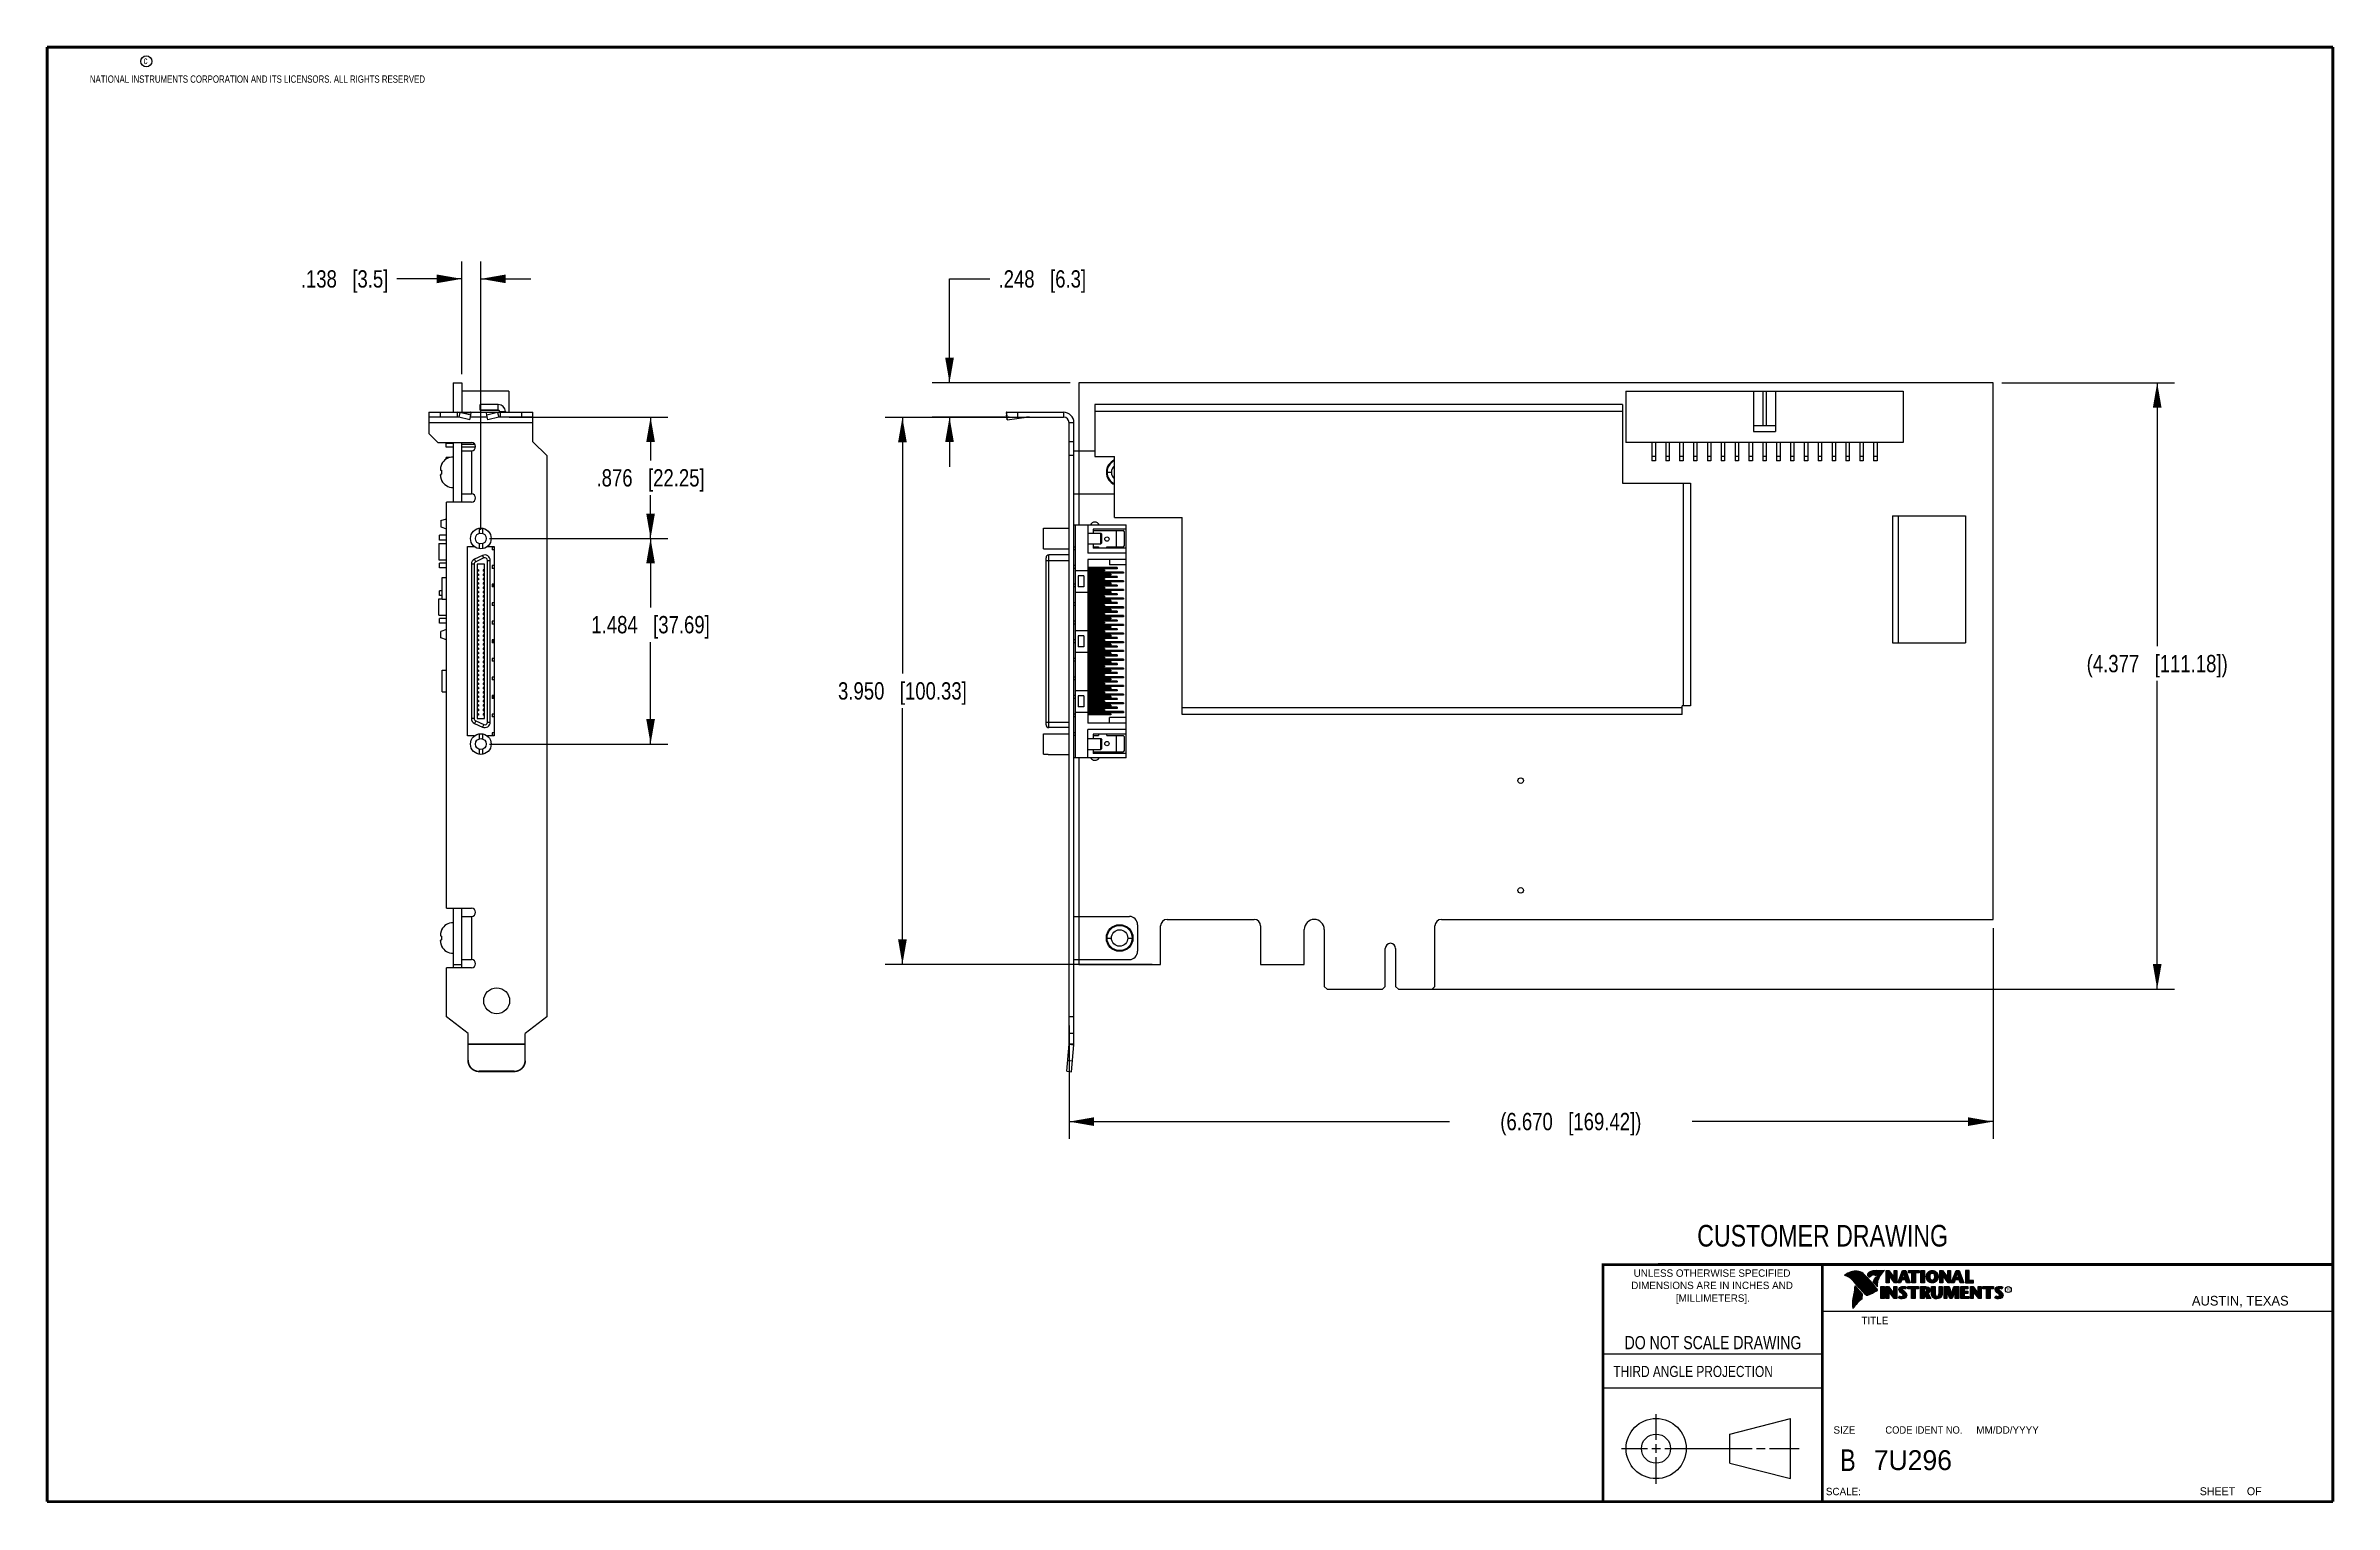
# Model space of a CAD drawing. Header units: inches. Extents: x 0.2 to 16.8, y 0.2 to 10.8.
import ezdxf

# ---------------------------------------------------------------- set-up
doc = ezdxf.new("R2010")
doc.units = ezdxf.units.IN
doc.header["$LTSCALE"] = 0.935
doc.header["$MEASUREMENT"] = 0
doc.layers.get('0').update_dxf_attribs({"linetype": 'CONTINUOUS'})
doc.layers.add('DIMENSIONS', color=7, linetype='CONTINUOUS')
doc.styles.get("Standard").update_dxf_attribs({"font": 'txt', "width": 0.8})
doc.styles.add('TEXTSTYLE_2', font='txt')
doc.styles.add('TEXTSTYLE_3', font='txt', dxfattribs={"width": 0.95})
doc.dimstyles.new('DIMSTYLE_1', dxfattribs={"dimtxt": 0.125, "dimasz": 0.18, "dimexe": 0.18, "dimexo": 0.0625, "dimgap": 0.09, "dimtad": 0, "dimtih": 1, "dimtoh": 1, "dimdec": 3, "dimzin": 4, "dimdsep": 46, "dimtxsty": 'STANDARD', "dimblk": '_FILLED', "dimblk1": '_FILLED', "dimblk2": '_FILLED', "dimcen": 0.09, "dimadec": 0, "dimazin": 0, "dimtp": 0.01, "dimtm": 0.01, "dimtfac": 1, "dimtdec": 3, "dimtofl": 0, "dimtmove": 0, "dimatfit": 3, "dimldrblk": '_FILLED', "dimfxl": 1, "dimtolj": 1, "dimtzin": 4, "dimarcsym": 0})

msp = doc.modelspace()

# ---------------------------------------------------------------- texts
at = {"color": 2, "linetype": 'CONTINUOUS', "attachment_point": 1, "line_spacing_factor": 0.9}
for s, insert, char_height, width in [('c', (0.946, 10.6893), 0.053, 0.0424), ('NATIONAL INSTRUMENTS CORPORATION AND ITS LICENSORS. ALL RIGHTS RESERVED', (0.5583, 10.5546), 0.053, 3.0104), ('THIRD ANGLE PROJECTION', (11.5564, 1.2384), 0.08, 1.408)]:
    msp.add_mtext(s, dxfattribs=dict(at, insert=insert, char_height=char_height, width=width))
at = {"color": 7, "linetype": 'CONTINUOUS', "attachment_point": 2, "line_spacing_factor": 0.9}
for s, insert, char_height, width in [('CUSTOMER DRAWING', (13.0668, 2.2564), 0.15625, 2), ('DO NOT SCALE DRAWING', (12.2754, 1.4542), 0.095, 1.52), ('B', (13.2497, 0.6361), 0.1562, 0.125)]:
    msp.add_mtext(s, dxfattribs=dict(at, insert=insert, char_height=char_height, width=width))
at = {"color": 2, "linetype": 'CONTINUOUS', "line_spacing_factor": 0.9}
for s, insert, char_height, width, attachment_point, style in [('DIMENSIONS ARE IN INCHES AND', (12.2688, 1.8465), 0.053254, 1.491112, 2, 'TEXTSTYLE_2'), ('UNLESS OTHERWISE SPECIFIED', (12.2688, 1.9352), 0.053254, 1.384604, 2, 'TEXTSTYLE_2'), ('[MILLIMETERS].', (12.2746, 1.7548), 0.053254, 0.745556, 2, 'TEXTSTYLE_2'), ('R', (14.3971, 1.8), 0.0217, 0.021738, 1, 'TEXTSTYLE_2'), ('AUSTIN, TEXAS', (15.7327, 1.7441), 0.069617, 0.905021, 1, 'TEXTSTYLE_2'), ('TITLE', (13.3474, 1.593), 0.05325, 0.26627, 1, 'TEXTSTYLE_2'), ('SIZE', (13.1451, 0.8027), 0.05325, 0.213016, 1, 'TEXTSTYLE_2'), ('CODE IDENT NO.', (13.7978, 0.8027), 0.053254, 0.708278, 2, 'TEXTSTYLE_3'), ('MM/DD/YYYY', (14.1765, 0.8027), 0.05325, 0.53254, 1, 'TEXTSTYLE_2'), ('SCALE:', (13.0904, 0.3585), 0.05325, 0.319524, 1, 'TEXTSTYLE_2'), ('SHEET    OF', (15.7892, 0.3625), 0.057262, 0.629882, 1, 'TEXTSTYLE_2')]:
    msp.add_mtext(s, dxfattribs=dict(at, insert=insert, char_height=char_height, width=width, attachment_point=attachment_point, style=style))
at = {"color": 7, "linetype": 'CONTINUOUS', "insert": (13.4363, 0.6298), "char_height": 0.14316, "width": 0.715775, "attachment_point": 1, "line_spacing_factor": 0.9, "style": 'TEXTSTYLE_2'}
msp.add_mtext('7U296', dxfattribs=at)

# ---------------------------------------------------------------- blocks, each defined once
blk = doc.blocks.new('_FILLED')
at = {"color": 0, "linetype": 'BYBLOCK'}
blk.add_solid([(0, 0), (-1, 0.174), (-1, -0.174)], dxfattribs=at)
blk = doc.blocks.new('*D0')
at = {"layer": 'DIMENSIONS', "color": 2, "linetype": 'CONTINUOUS'}
for p, q in [((14.36, 8.336), (15.607, 8.336)), ((15.482, 8.336), (15.482, 6.434)), ((15.482, 3.959), (15.482, 6.184)), ((10.067, 3.959), (15.607, 3.959))]:
    blk.add_line(p, q, dxfattribs=at)
at = {"layer": 'DIMENSIONS', "color": 2, "linetype": 'CONTINUOUS', "xscale": 0.18, "yscale": 0.18, "zscale": 0.18}
for p, rotation in [((15.482, 8.336), 90), ((15.482, 3.959), 270)]:
    blk.add_blockref('_FILLED', p, dxfattribs=dict(at, rotation=rotation))
at = {"layer": 'DIMENSIONS', "color": 2, "linetype": 'CONTINUOUS', "insert": (15.482, 6.371), "char_height": 0.125, "width": 1.625, "attachment_point": 2, "line_spacing_factor": 0.9}
blk.add_mtext('(4.377{\\Ftxt.shx;\\W1.000000;\\H0.125000; }[111.18])', dxfattribs=at)
blk = doc.blocks.new('*D1')
at = {"layer": 'DIMENSIONS', "color": 2, "linetype": 'CONTINUOUS'}
for p, q in [((14.297, 4.399), (14.297, 2.877)), ((7.627, 3.696), (7.627, 2.877)), ((7.627, 3.002), (10.374, 3.002)), ((14.297, 3.002), (12.124, 3.002))]:
    blk.add_line(p, q, dxfattribs=at)
at = {"layer": 'DIMENSIONS', "color": 2, "linetype": 'CONTINUOUS', "xscale": 0.18, "yscale": 0.18, "zscale": 0.18, "rotation": 180}
blk.add_blockref('_FILLED', (7.627, 3.002), dxfattribs=at)
at = {"layer": 'DIMENSIONS', "color": 2, "linetype": 'CONTINUOUS', "xscale": 0.18, "yscale": 0.18, "zscale": 0.18}
blk.add_blockref('_FILLED', (14.297, 3.002), dxfattribs=at)
at = {"layer": 'DIMENSIONS', "color": 2, "linetype": 'CONTINUOUS', "insert": (11.249, 3.065), "char_height": 0.125, "width": 1.625, "attachment_point": 2, "line_spacing_factor": 0.9}
blk.add_mtext('(6.670{\\Ftxt.shx;\\W1.000000;\\H0.125000; }[169.42])', dxfattribs=at)
blk = doc.blocks.new('*D2')
at = {"layer": 'DIMENSIONS', "color": 2, "linetype": 'CONTINUOUS'}
for p, q in [((6.764, 8.336), (6.764, 9.086)), ((6.764, 9.086), (7.055, 9.086)), ((7.635, 8.336), (6.639, 8.336)), ((7.195, 8.088), (6.639, 8.088)), ((6.764, 8.088), (6.764, 7.728))]:
    blk.add_line(p, q, dxfattribs=at)
at = {"layer": 'DIMENSIONS', "color": 2, "linetype": 'CONTINUOUS', "xscale": 0.18, "yscale": 0.18, "zscale": 0.18}
for p, rotation in [((6.764, 8.336), 270), ((6.764, 8.088), 90)]:
    blk.add_blockref('_FILLED', p, dxfattribs=dict(at, rotation=rotation))
at = {"layer": 'DIMENSIONS', "color": 2, "linetype": 'CONTINUOUS', "insert": (7.118, 9.148), "char_height": 0.125, "width": 1.025, "attachment_point": 1, "line_spacing_factor": 0.9}
blk.add_mtext('.248{\\Ftxt.shx;\\W1.000000;\\H0.125000; }[6.3]', dxfattribs=at)
blk = doc.blocks.new('*D3')
at = {"layer": 'DIMENSIONS', "color": 2, "linetype": 'CONTINUOUS'}
for p, q in [((7.257, 8.086), (6.299, 8.086)), ((6.424, 8.086), (6.424, 6.237)), ((6.424, 4.137), (6.424, 5.987)), ((8.226, 4.137), (6.299, 4.137))]:
    blk.add_line(p, q, dxfattribs=at)
at = {"layer": 'DIMENSIONS', "color": 2, "linetype": 'CONTINUOUS', "xscale": 0.18, "yscale": 0.18, "zscale": 0.18}
for p, rotation in [((6.424, 8.086), 90), ((6.424, 4.137), 270)]:
    blk.add_blockref('_FILLED', p, dxfattribs=dict(at, rotation=rotation))
at = {"layer": 'DIMENSIONS', "color": 2, "linetype": 'CONTINUOUS', "insert": (6.424, 6.174), "char_height": 0.125, "width": 1.425, "attachment_point": 2, "line_spacing_factor": 0.9}
blk.add_mtext('3.950{\\Ftxt.shx;\\W1.000000;\\H0.125000; }[100.33]', dxfattribs=at)
blk = doc.blocks.new('*D4')
at = {"layer": 'DIMENSIONS', "color": 2, "linetype": 'CONTINUOUS'}
for p, q in [((3.443, 7.212), (4.731, 7.212)), ((4.606, 7.212), (4.606, 6.714)), ((4.606, 5.728), (4.606, 6.464)), ((3.443, 5.728), (4.731, 5.728))]:
    blk.add_line(p, q, dxfattribs=at)
at = {"layer": 'DIMENSIONS', "color": 2, "linetype": 'CONTINUOUS', "xscale": 0.18, "yscale": 0.18, "zscale": 0.18}
for p, rotation in [((4.606, 7.212), 90), ((4.606, 5.728), 270)]:
    blk.add_blockref('_FILLED', p, dxfattribs=dict(at, rotation=rotation))
at = {"layer": 'DIMENSIONS', "color": 2, "linetype": 'CONTINUOUS', "insert": (4.606, 6.652), "char_height": 0.125, "width": 1.325, "attachment_point": 2, "line_spacing_factor": 0.9}
blk.add_mtext('1.484{\\Ftxt.shx;\\W1.000000;\\H0.125000; }[37.69]', dxfattribs=at)
blk = doc.blocks.new('*D5')
at = {"layer": 'DIMENSIONS', "color": 2, "linetype": 'CONTINUOUS'}
for p, q in [((3.584, 8.088), (4.731, 8.088)), ((4.606, 8.088), (4.606, 7.775)), ((4.606, 7.212), (4.606, 7.525)), ((3.443, 7.212), (4.731, 7.212))]:
    blk.add_line(p, q, dxfattribs=at)
at = {"layer": 'DIMENSIONS', "color": 2, "linetype": 'CONTINUOUS', "xscale": 0.18, "yscale": 0.18, "zscale": 0.18}
for p, rotation in [((4.606, 8.088), 90), ((4.606, 7.212), 270)]:
    blk.add_blockref('_FILLED', p, dxfattribs=dict(at, rotation=rotation))
at = {"layer": 'DIMENSIONS', "color": 2, "linetype": 'CONTINUOUS', "insert": (4.606, 7.712), "char_height": 0.125, "width": 1.225, "attachment_point": 2, "line_spacing_factor": 0.9}
blk.add_mtext('.876{\\Ftxt.shx;\\W1.000000;\\H0.125000; }[22.25]', dxfattribs=at)
blk = doc.blocks.new('*D6')
at = {"layer": 'DIMENSIONS', "color": 2, "linetype": 'CONTINUOUS'}
for p, q in [((3.243, 8.398), (3.243, 9.211)), ((3.381, 7.274), (3.381, 9.211)), ((3.243, 9.086), (2.775, 9.086)), ((3.381, 9.086), (3.741, 9.086))]:
    blk.add_line(p, q, dxfattribs=at)
at = {"layer": 'DIMENSIONS', "color": 2, "linetype": 'CONTINUOUS', "xscale": 0.18, "yscale": 0.18, "zscale": 0.18}
blk.add_blockref('_FILLED', (3.243, 9.086), dxfattribs=at)
at = {"layer": 'DIMENSIONS', "color": 2, "linetype": 'CONTINUOUS', "xscale": 0.18, "yscale": 0.18, "zscale": 0.18, "rotation": 180}
blk.add_blockref('_FILLED', (3.381, 9.086), dxfattribs=at)
at = {"layer": 'DIMENSIONS', "color": 2, "linetype": 'CONTINUOUS', "insert": (2.713, 9.148), "char_height": 0.125, "width": 1.025, "attachment_point": 3, "line_spacing_factor": 0.9}
blk.add_mtext('.138{\\Ftxt.shx;\\W1.000000;\\H0.125000; }[3.5]', dxfattribs=at)

# ---------------------------------------------------------------- dimensions: what is measured, and where the dimension line sits
at = {"layer": 'DIMENSIONS', "color": 2, "linetype": 'CONTINUOUS'}
dim = msp.add_linear_dim(base=(3.3807, 9.0856), p1=(3.2429, 8.3981), p2=(3.3807, 7.2742), dimstyle='DIMSTYLE_1', dxfattribs=at)
dim.commit()
dim.dimension.update_dxf_attribs({"geometry": '*D6', "text_midpoint": (1.9502, 9.0856), "dimtype": 160})
for base, p1, p2, angle, picture, middle in [((6.7645, 8.0876), (7.6346, 8.3356), (7.1946, 8.0876), 270, '*D2', (7.63, 9.0856)), ((4.6059, 8.0876), (3.4432, 7.2117), (3.5837, 8.0876), 90, '*D5', (4.4809, 7.6497)), ((6.4241, 4.1366), (7.257, 8.0865), (8.2256, 4.1366), 270, '*D3', (6.2741, 6.1116)), ((4.6059, 7.2117), (3.4432, 5.7277), (3.4432, 7.2117), 90, '*D4', (4.4559, 6.5891))]:
    dim = msp.add_linear_dim(base=base, p1=p1, p2=p2, angle=angle, dimstyle='DIMSTYLE_1', dxfattribs=at)
    dim.commit()
    dim.dimension.update_dxf_attribs({"geometry": picture, "text_midpoint": middle, "dimtype": 160})
for base, p1, p2, angle, picture, middle in [((15.4823, 3.9586), (14.3596, 8.3356), (10.0671, 3.9586), 270, '*D0', (15.3823, 6.3086)), ((7.6271, 3.0023), (14.2971, 4.3991), (7.6271, 3.6962), 180, '*D1', (11.149, 3.0023))]:
    dim = msp.add_linear_dim(base=base, p1=p1, p2=p2, angle=angle, text='(<>)', dimstyle='DIMSTYLE_1', dxfattribs=at)
    dim.commit()
    dim.dimension.update_dxf_attribs({"geometry": picture, "text_midpoint": middle, "dimtype": 160})

# ---------------------------------------------------------------- linework, layer by layer
at = {"color": 7, "linetype": 'CONTINUOUS'}
for p, q in [((3.1809, 8.3356), (3.1809, 8.1226)), ((3.1809, 8.3356), (3.2429, 8.3356)), ((3.2429, 8.3356), (3.2429, 8.1226)), ((3.5829, 8.2746), (3.2429, 8.2746)), ((3.5829, 8.2746), (3.5829, 8.1226)), ((7.6971, 8.3356), (7.6971, 7.3102)), ((14.2971, 8.3356), (7.6971, 8.3356)), ((11.6471, 8.2746), (11.6471, 7.9046)), ((11.6471, 8.2746), (13.6471, 8.2746)), ((12.5671, 8.2746), (12.5671, 7.9846)), ((12.6346, 8.2746), (12.6346, 8.0246)), ((12.6596, 8.2746), (12.6596, 8.0246)), ((12.7271, 8.2746), (12.7271, 7.9846)), ((13.6471, 8.2746), (13.6471, 7.9046)), ((14.2971, 4.4616), (14.2971, 8.3356)), ((3.0059, 8.1226), (3.0059, 7.9696)), ((3.0059, 8.1226), (3.7559, 8.1226)), ((3.0859, 8.1226), (3.0859, 8.0876)), ((3.2107, 8.1226), (3.2107, 8.0876)), ((3.2299, 8.1203), (3.222, 8.0865)), ((3.3091, 8.102), (3.2299, 8.1203)), ((3.2299, 8.1203), (3.3112, 8.1203)), ((3.3013, 8.0682), (3.3091, 8.102)), ((3.3091, 8.102), (3.3112, 8.1203)), ((3.3769, 8.1376), (3.3769, 8.1787)), ((3.5069, 8.1787), (3.3769, 8.1787)), ((3.5069, 8.1377), (3.3769, 8.1377)), ((3.3769, 8.1376), (3.5069, 8.1376)), ((3.4228, 8.102), (3.4207, 8.1203)), ((3.502, 8.1203), (3.4207, 8.1203)), ((3.502, 8.1203), (3.4228, 8.102)), ((3.4306, 8.0682), (3.4228, 8.102)), ((3.502, 8.1203), (3.5099, 8.0865)), ((3.5069, 8.1376), (3.5069, 8.1787)), ((3.5169, 8.1277), (3.5169, 8.1226)), ((3.5169, 8.1277), (3.5579, 8.1277)), ((3.5212, 8.1226), (3.5212, 8.0876)), ((3.5579, 8.1277), (3.5579, 8.1226)), ((3.6759, 8.0876), (3.6759, 8.1226)), ((3.7559, 7.9106), (3.7559, 8.1226)), ((7.1741, 8.1203), (7.1753, 8.102)), ((7.1741, 8.1203), (7.1771, 8.0977)), ((7.1771, 8.0885), (7.1753, 8.102)), ((7.1771, 8.0876), (7.1771, 8.1226)), ((7.1771, 8.1226), (7.5871, 8.1226)), ((7.2571, 8.0876), (7.2571, 8.1226)), ((7.5871, 8.1226), (7.5871, 8.0876)), ((7.8125, 8.1787), (7.8125, 7.8037)), ((11.6225, 8.1786), (7.8125, 8.1787)), ((11.6225, 8.1276), (7.8125, 8.1277)), ((11.6225, 8.1786), (11.6225, 7.6106)), ((3.2107, 8.0876), (3.0059, 8.0876)), ((3.7559, 8.0476), (3.0059, 8.0476)), ((3.0709, 7.9046), (3.0059, 7.9696)), ((3.3013, 8.0682), (3.222, 8.0865)), ((3.3059, 8.0885), (3.3059, 8.0876)), ((3.4259, 8.0876), (3.3059, 8.0876)), ((3.4259, 8.0885), (3.4259, 8.0876)), ((3.5099, 8.0865), (3.4306, 8.0682)), ((3.7559, 8.0876), (3.5212, 8.0876)), ((7.1771, 8.0876), (7.5871, 8.0876)), ((7.1799, 8.0682), (7.1773, 8.0876)), ((7.1787, 8.0865), (7.1799, 8.0682)), ((7.1787, 8.0865), (7.3195, 8.0865)), ((7.1799, 8.0682), (7.3195, 8.0865)), ((7.6271, 3.5636), (7.6271, 8.0476)), ((7.6621, 8.0476), (7.6271, 8.0476)), ((7.6621, 3.5636), (7.6621, 8.0476)), ((12.7271, 8.0246), (12.5671, 8.0246)), ((12.5671, 7.9846), (12.7271, 7.9846)), ((3.0709, 7.9046), (3.3129, 7.9046)), ((3.1309, 7.8721), (3.1309, 7.8971)), ((3.1809, 7.8971), (3.1309, 7.8971)), ((3.1809, 7.8721), (3.1309, 7.8721)), ((3.1309, 7.7853), (3.1309, 7.7971)), ((3.1586, 7.7971), (3.1309, 7.7971)), ((3.1809, 7.9046), (3.1809, 7.4746)), ((3.2429, 7.4746), (3.2429, 7.9046)), ((3.243, 7.8971), (3.2429, 7.8971)), ((3.3423, 7.8721), (3.2429, 7.8721)), ((3.2429, 7.8456), (3.3129, 7.8456)), ((3.243, 7.8901), (3.243, 7.9046)), ((3.3384, 7.8901), (3.243, 7.8901)), ((3.3129, 7.8456), (3.3129, 7.5336)), ((3.7559, 7.9106), (3.8559, 7.8106)), ((3.8559, 7.8106), (3.8559, 3.7587)), ((7.6621, 7.9106), (7.6271, 7.9106)), ((7.6621, 7.8106), (7.6271, 7.8106)), ((7.6621, 7.8456), (7.8125, 7.8456)), ((7.8125, 7.8037), (7.9555, 7.8037)), ((7.9555, 7.3627), (7.9555, 7.8037)), ((13.6471, 7.9046), (11.6471, 7.9046)), ((11.8346, 7.9046), (11.8346, 7.7721)), ((11.8596, 7.8046), (11.8346, 7.8046)), ((11.8596, 7.7721), (11.8346, 7.7721)), ((11.8596, 7.9046), (11.8596, 7.7721)), ((11.9346, 7.9046), (11.9346, 7.7721)), ((11.9596, 7.8046), (11.9346, 7.8046)), ((11.9596, 7.7721), (11.9346, 7.7721)), ((11.9596, 7.9046), (11.9596, 7.7721)), ((12.0346, 7.9046), (12.0346, 7.7721)), ((12.0596, 7.8046), (12.0346, 7.8046)), ((12.0596, 7.7721), (12.0346, 7.7721)), ((12.0596, 7.9046), (12.0596, 7.7721)), ((12.1346, 7.9046), (12.1346, 7.7721)), ((12.1596, 7.8046), (12.1346, 7.8046)), ((12.1596, 7.7721), (12.1346, 7.7721)), ((12.1596, 7.9046), (12.1596, 7.7721)), ((12.2346, 7.9046), (12.2346, 7.7721)), ((12.2596, 7.8046), (12.2346, 7.8046)), ((12.2596, 7.7721), (12.2346, 7.7721)), ((12.2596, 7.9046), (12.2596, 7.7721)), ((12.3346, 7.9046), (12.3346, 7.7721)), ((12.3596, 7.8046), (12.3346, 7.8046)), ((12.3596, 7.7721), (12.3346, 7.7721)), ((12.3596, 7.9046), (12.3596, 7.7721)), ((12.4346, 7.9046), (12.4346, 7.7721)), ((12.4596, 7.8046), (12.4346, 7.8046)), ((12.4596, 7.7721), (12.4346, 7.7721)), ((12.4596, 7.9046), (12.4596, 7.7721)), ((12.5346, 7.9046), (12.5346, 7.7721)), ((12.5596, 7.8046), (12.5346, 7.8046)), ((12.5596, 7.7721), (12.5346, 7.7721)), ((12.5596, 7.9046), (12.5596, 7.7721)), ((12.6346, 7.9046), (12.6346, 7.7721)), ((12.6596, 7.8046), (12.6346, 7.8046)), ((12.6596, 7.7721), (12.6346, 7.7721)), ((12.6596, 7.9046), (12.6596, 7.7721)), ((12.7346, 7.9046), (12.7346, 7.7721)), ((12.7596, 7.8046), (12.7346, 7.8046)), ((12.7596, 7.7721), (12.7346, 7.7721)), ((12.7596, 7.9046), (12.7596, 7.7721)), ((12.8346, 7.9046), (12.8346, 7.7721)), ((12.8596, 7.8046), (12.8346, 7.8046)), ((12.8596, 7.7721), (12.8346, 7.7721)), ((12.8596, 7.9046), (12.8596, 7.7721)), ((12.9346, 7.9046), (12.9346, 7.7721)), ((12.9596, 7.8046), (12.9346, 7.8046)), ((12.9596, 7.7721), (12.9346, 7.7721)), ((12.9596, 7.9046), (12.9596, 7.7721)), ((13.0346, 7.9046), (13.0346, 7.7721)), ((13.0596, 7.8046), (13.0346, 7.8046)), ((13.0596, 7.7721), (13.0346, 7.7721)), ((13.0596, 7.9046), (13.0596, 7.7721)), ((13.1346, 7.9046), (13.1346, 7.7721)), ((13.1596, 7.8046), (13.1346, 7.8046)), ((13.1596, 7.7721), (13.1346, 7.7721)), ((13.1596, 7.9046), (13.1596, 7.7721)), ((13.2346, 7.9046), (13.2346, 7.7721)), ((13.2596, 7.8046), (13.2346, 7.8046)), ((13.2596, 7.7721), (13.2346, 7.7721)), ((13.2596, 7.9046), (13.2596, 7.7721)), ((13.3346, 7.9046), (13.3346, 7.7721)), ((13.3596, 7.8046), (13.3346, 7.8046)), ((13.3596, 7.7721), (13.3346, 7.7721)), ((13.3596, 7.9046), (13.3596, 7.7721)), ((13.4346, 7.9046), (13.4346, 7.7721)), ((13.4596, 7.8046), (13.4346, 7.8046)), ((13.4596, 7.7721), (13.4346, 7.7721)), ((13.4596, 7.9046), (13.4596, 7.7721)), ((3.0885, 7.7127), (3.0885, 7.7084)), ((3.0885, 7.6666), (3.0885, 7.6709)), ((3.089, 7.7049), (3.0977, 7.7039)), ((3.0977, 7.6754), (3.089, 7.6744)), ((3.0977, 7.7488), (3.0977, 7.7471)), ((3.0977, 7.7039), (3.0977, 7.6896)), ((3.0977, 7.6896), (3.0977, 7.6754)), ((3.0977, 7.6322), (3.0977, 7.6305)), ((7.8961, 7.6896), (7.9331, 7.6896)), ((11.6225, 7.6106), (12.1135, 7.6106)), ((12.0624, 6.0026), (12.0625, 7.6106)), ((12.1135, 7.6106), (12.1134, 6.0026)), ((3.1339, 4.5426), (3.1339, 7.4746)), ((3.3129, 7.4746), (3.1339, 7.4746)), ((3.2429, 7.5336), (3.3129, 7.5336)), ((7.6621, 7.5336), (7.9555, 7.5336)), ((3.0929, 7.3406), (3.1339, 7.3543)), ((3.0929, 7.3406), (3.0929, 7.2946)), ((3.0929, 7.2946), (3.1339, 7.281)), ((3.368, 7.2854), (3.368, 7.249)), ((3.3935, 7.2854), (3.3935, 7.249)), ((7.4429, 7.138), (7.4429, 7.2854)), ((7.4429, 7.2854), (7.4764, 7.2854)), ((7.4764, 7.2865), (7.4764, 7.2854)), ((7.4764, 7.2865), (7.6271, 7.2865)), ((7.6621, 7.3102), (8.0381, 7.3102)), ((7.671, 7.3102), (7.671, 7.1497)), ((7.672, 7.3102), (7.672, 5.6291)), ((7.7625, 7.3102), (7.7625, 7.1054)), ((7.8019, 7.2787), (7.8019, 7.2511)), ((8.0381, 7.2787), (7.8019, 7.2787)), ((7.8019, 7.2688), (8.0165, 7.2688)), ((7.9555, 7.3627), (8.4425, 7.3627)), ((7.9673, 7.2688), (7.9673, 7.1507)), ((8.0381, 5.6291), (8.0381, 7.3102)), ((8.4424, 5.9417), (8.4425, 7.3627)), ((13.5721, 7.3756), (14.0971, 7.3756)), ((13.5721, 7.3756), (13.5721, 6.4596)), ((13.6121, 7.3756), (13.6121, 6.4596)), ((14.0971, 7.3756), (14.0971, 6.4596)), ((3.0779, 7.1766), (3.0779, 7.0586)), ((3.0779, 7.1766), (3.1339, 7.1766)), ((3.0829, 7.2006), (3.0829, 7.2346)), ((3.1339, 7.2346), (3.0829, 7.2346)), ((3.1339, 7.2006), (3.0829, 7.2006)), ((3.2847, 5.7867), (3.2847, 7.1527)), ((3.2847, 7.1527), (3.3337, 7.1527)), ((3.3337, 7.1527), (3.3337, 7.1536)), ((3.368, 7.1745), (3.368, 7.138)), ((3.3935, 7.1745), (3.3935, 7.138)), ((3.4277, 7.1536), (3.4277, 7.1527)), ((3.4277, 7.1527), (3.4767, 7.1527)), ((3.4618, 7.1497), (3.4618, 7.1297)), ((3.4767, 7.1497), (3.4618, 7.1497)), ((3.4767, 7.1297), (3.4618, 7.1297)), ((3.4767, 7.1527), (3.4767, 5.7867)), ((7.4429, 7.138), (7.4764, 7.138)), ((7.4764, 7.138), (7.4764, 7.1369)), ((7.4764, 7.1369), (7.6271, 7.1369)), ((7.672, 7.1497), (7.6621, 7.1497)), ((7.672, 7.1297), (7.6621, 7.1297)), ((7.671, 7.1297), (7.671, 7.0157)), ((7.7625, 7.2511), (7.8555, 7.2511)), ((7.7625, 7.1724), (7.8555, 7.1724)), ((8.0381, 7.1054), (7.7625, 7.1054)), ((7.8019, 7.1724), (7.8019, 7.1409)), ((7.8019, 7.1507), (7.8392, 7.1507)), ((8.0381, 7.1409), (7.8019, 7.1409)), ((7.8392, 7.1507), (7.8392, 7.1409)), ((7.8555, 7.1724), (7.8555, 7.2511)), ((7.8555, 7.2511), (7.8634, 7.2432)), ((7.8555, 7.1724), (7.8634, 7.1803)), ((7.8634, 7.1803), (7.8634, 7.2432)), ((7.8998, 7.1409), (7.8998, 7.1507)), ((7.8998, 7.1507), (8.0165, 7.1507)), ((8.0263, 7.1606), (8.0263, 7.259)), ((3.0779, 7.0586), (3.1339, 7.0586)), ((3.0829, 7.0006), (3.0829, 7.0346)), ((3.1339, 7.0346), (3.0829, 7.0346)), ((3.1339, 7.0006), (3.0829, 7.0006)), ((3.3126, 7.0265), (3.3126, 5.9128)), ((3.3323, 7.0265), (3.3126, 7.0265)), ((3.3323, 7.0265), (3.3323, 5.9128)), ((3.3928, 7.089), (3.3354, 7.0622)), ((3.3437, 7.0443), (3.3354, 7.0622)), ((3.4012, 7.0711), (3.3437, 7.0443)), ((3.3542, 7.0267), (3.3542, 5.9125)), ((3.4073, 7.0267), (3.3542, 7.0267)), ((3.365, 6.9864), (3.3542, 6.9864)), ((3.365, 6.9765), (3.3542, 6.9765)), ((3.365, 6.9549), (3.3542, 6.9549)), ((3.365, 6.945), (3.3542, 6.945)), ((3.365, 6.9864), (3.365, 6.9765)), ((3.365, 6.9549), (3.365, 6.945)), ((3.4012, 7.0711), (3.3928, 7.089)), ((3.3965, 6.9864), (3.3965, 6.9765)), ((3.4073, 6.9864), (3.3965, 6.9864)), ((3.4073, 6.9765), (3.3965, 6.9765)), ((3.3965, 6.9549), (3.3965, 6.945)), ((3.4073, 6.9549), (3.3965, 6.9549)), ((3.4073, 6.945), (3.3965, 6.945)), ((3.4073, 5.9125), (3.4073, 7.0267)), ((3.4292, 5.886), (3.4292, 7.0533)), ((3.4292, 7.0533), (3.4489, 7.0533)), ((3.4489, 5.886), (3.4489, 7.0533)), ((3.4618, 7.0157), (3.4618, 6.9956)), ((3.4767, 7.0157), (3.4618, 7.0157)), ((3.4767, 6.9956), (3.4618, 6.9956)), ((7.4614, 5.8663), (7.4614, 7.073)), ((7.4614, 7.0533), (7.6271, 7.0533)), ((7.481, 5.8466), (7.481, 7.0927)), ((7.6271, 7.0927), (7.481, 7.0927)), ((7.672, 7.0157), (7.6621, 7.0157)), ((7.672, 6.9956), (7.6621, 6.9956)), ((7.671, 6.9956), (7.671, 6.8817)), ((7.672, 6.9814), (7.7625, 6.9814)), ((7.6936, 6.9421), (7.6936, 6.8633)), ((7.733, 6.9421), (7.6936, 6.9421)), ((7.733, 6.9421), (7.733, 6.8633)), ((7.7625, 7.0602), (7.7625, 5.8791)), ((8.0381, 7.0602), (7.7625, 7.0602)), ((7.9751, 7.0011), (7.7625, 7.0011)), ((7.9751, 6.9932), (7.7625, 6.9932)), ((7.8826, 6.9854), (7.7625, 6.9854)), ((7.8826, 6.9775), (7.7625, 6.9775)), ((8.0204, 6.9696), (7.7625, 6.9696)), ((8.0204, 6.9617), (7.7625, 6.9617)), ((7.9279, 6.9539), (7.7625, 6.9539)), ((7.9279, 6.946), (7.7625, 6.946)), ((7.7645, 6.9775), (7.7645, 6.9696)), ((7.7645, 6.9617), (7.7645, 6.9539)), ((7.7645, 6.946), (7.7645, 6.9381)), ((7.8629, 6.9854), (7.8629, 6.9775)), ((7.8826, 6.9854), (7.8826, 6.9775)), ((7.9082, 6.9539), (7.9082, 6.946)), ((7.92, 7.0602), (7.92, 7.0208)), ((8.0381, 7.0208), (7.92, 7.0208)), ((7.9279, 6.9539), (7.9279, 6.946)), ((7.9555, 7.0011), (7.9555, 6.9932)), ((7.9751, 7.0011), (7.9751, 6.9932)), ((8.0007, 6.9696), (8.0007, 6.9617)), ((8.0204, 6.9696), (8.0204, 6.9617)), ((3.0779, 6.6586), (3.0779, 6.7766)), ((3.0779, 6.7766), (3.1019, 6.7766)), ((3.0829, 6.8006), (3.0829, 6.8346)), ((3.1019, 6.8346), (3.0829, 6.8346)), ((3.1019, 6.8006), (3.0829, 6.8006)), ((3.1019, 6.7746), (3.1019, 6.9306)), ((3.1019, 6.9306), (3.1339, 6.9306)), ((3.1019, 6.7746), (3.1339, 6.7746)), ((3.365, 6.9234), (3.3542, 6.9234)), ((3.365, 6.9135), (3.3542, 6.9135)), ((3.365, 6.8919), (3.3542, 6.8919)), ((3.365, 6.882), (3.3542, 6.882)), ((3.365, 6.8604), (3.3542, 6.8604)), ((3.365, 6.8505), (3.3542, 6.8505)), ((3.365, 6.8289), (3.3542, 6.8289)), ((3.365, 6.819), (3.3542, 6.819)), ((3.365, 6.7974), (3.3542, 6.7974)), ((3.365, 6.7875), (3.3542, 6.7875)), ((3.365, 6.9234), (3.365, 6.9135)), ((3.365, 6.8919), (3.365, 6.882)), ((3.365, 6.8604), (3.365, 6.8505)), ((3.365, 6.8289), (3.365, 6.819)), ((3.365, 6.7974), (3.365, 6.7875)), ((3.3965, 6.9234), (3.3965, 6.9135)), ((3.4073, 6.9234), (3.3965, 6.9234)), ((3.4073, 6.9135), (3.3965, 6.9135)), ((3.3965, 6.8919), (3.3965, 6.882)), ((3.4073, 6.8919), (3.3965, 6.8919)), ((3.4073, 6.882), (3.3965, 6.882)), ((3.3965, 6.8604), (3.3965, 6.8505)), ((3.4073, 6.8604), (3.3965, 6.8604)), ((3.4073, 6.8505), (3.3965, 6.8505)), ((3.3965, 6.8289), (3.3965, 6.819)), ((3.4073, 6.8289), (3.3965, 6.8289)), ((3.4073, 6.819), (3.3965, 6.819)), ((3.3965, 6.7974), (3.3965, 6.7875)), ((3.4073, 6.7974), (3.3965, 6.7974)), ((3.4073, 6.7875), (3.3965, 6.7875)), ((3.4618, 6.8817), (3.4618, 6.8616)), ((3.4767, 6.8817), (3.4618, 6.8817)), ((3.4767, 6.8616), (3.4618, 6.8616)), ((3.4634, 6.8817), (3.4634, 6.8616)), ((3.4762, 6.8633), (3.4634, 6.8633)), ((3.4687, 6.8817), (3.4687, 6.8633)), ((3.4762, 6.8817), (3.4762, 6.8633)), ((7.672, 6.8817), (7.6621, 6.8817)), ((7.672, 6.8616), (7.6621, 6.8616)), ((7.671, 6.8616), (7.671, 6.7477)), ((7.672, 6.824), (7.7625, 6.824)), ((7.733, 6.8633), (7.6936, 6.8633)), ((7.9751, 6.9381), (7.7625, 6.9381)), ((7.9751, 6.9303), (7.7625, 6.9303)), ((7.8826, 6.9224), (7.7625, 6.9224)), ((7.8826, 6.9145), (7.7625, 6.9145)), ((8.0204, 6.9066), (7.7625, 6.9066)), ((8.0204, 6.8988), (7.7625, 6.8988)), ((7.9279, 6.8909), (7.7625, 6.8909)), ((7.9279, 6.883), (7.7625, 6.883)), ((7.9751, 6.8751), (7.7625, 6.8751)), ((7.9751, 6.8673), (7.7625, 6.8673)), ((7.8826, 6.8594), (7.7625, 6.8594)), ((7.8826, 6.8515), (7.7625, 6.8515)), ((8.0204, 6.8436), (7.7625, 6.8436)), ((8.0204, 6.8358), (7.7625, 6.8358)), ((7.9279, 6.8279), (7.7625, 6.8279)), ((7.9279, 6.82), (7.7625, 6.82)), ((7.9751, 6.8121), (7.7625, 6.8121)), ((7.9751, 6.8043), (7.7625, 6.8043)), ((7.8826, 6.7964), (7.7625, 6.7964)), ((7.8826, 6.7885), (7.7625, 6.7885)), ((8.0204, 6.7806), (7.7625, 6.7806)), ((7.7645, 6.9303), (7.7645, 6.9224)), ((7.7645, 6.9145), (7.7645, 6.9066)), ((7.7645, 6.8988), (7.7645, 6.8909)), ((7.7645, 6.883), (7.7645, 6.8751)), ((7.7645, 6.8673), (7.7645, 6.8594)), ((7.7645, 6.8515), (7.7645, 6.8436)), ((7.7645, 6.8358), (7.7645, 6.8279)), ((7.8629, 6.9224), (7.8629, 6.9145)), ((7.8629, 6.8594), (7.8629, 6.8515)), ((7.8629, 6.7964), (7.8629, 6.7885)), ((7.8826, 6.9224), (7.8826, 6.9145)), ((7.8826, 6.8594), (7.8826, 6.8515)), ((7.8826, 6.7964), (7.8826, 6.7885)), ((7.9082, 6.8909), (7.9082, 6.883)), ((7.9082, 6.8279), (7.9082, 6.82)), ((7.9279, 6.8909), (7.9279, 6.883)), ((7.9279, 6.8279), (7.9279, 6.82)), ((7.9555, 6.9381), (7.9555, 6.9303)), ((7.9555, 6.8751), (7.9555, 6.8673)), ((7.9555, 6.8121), (7.9555, 6.8043)), ((7.9751, 6.9381), (7.9751, 6.9303)), ((7.9751, 6.8751), (7.9751, 6.8673)), ((7.9751, 6.8121), (7.9751, 6.8043)), ((8.0007, 6.9066), (8.0007, 6.8988)), ((8.0007, 6.8436), (8.0007, 6.8358)), ((8.0007, 6.7806), (8.0007, 6.7728)), ((8.0204, 6.9066), (8.0204, 6.8988)), ((8.0204, 6.8436), (8.0204, 6.8358)), ((8.0204, 6.7806), (8.0204, 6.7728)), ((3.0779, 6.6586), (3.1339, 6.6586)), ((3.0829, 6.6006), (3.0829, 6.6346)), ((3.1339, 6.6346), (3.0829, 6.6346)), ((3.365, 6.7659), (3.3542, 6.7659)), ((3.365, 6.756), (3.3542, 6.756)), ((3.365, 6.7344), (3.3542, 6.7344)), ((3.365, 6.7245), (3.3542, 6.7245)), ((3.365, 6.7029), (3.3542, 6.7029)), ((3.365, 6.693), (3.3542, 6.693)), ((3.365, 6.6714), (3.3542, 6.6714)), ((3.365, 6.6615), (3.3542, 6.6615)), ((3.365, 6.6399), (3.3542, 6.6399)), ((3.365, 6.6301), (3.3542, 6.6301)), ((3.365, 6.6084), (3.3542, 6.6084)), ((3.365, 6.7659), (3.365, 6.756)), ((3.365, 6.7344), (3.365, 6.7245)), ((3.365, 6.7029), (3.365, 6.693)), ((3.365, 6.6714), (3.365, 6.6615)), ((3.365, 6.6399), (3.365, 6.6301)), ((3.365, 6.6084), (3.365, 6.5986)), ((3.3965, 6.7659), (3.3965, 6.756)), ((3.4073, 6.7659), (3.3965, 6.7659)), ((3.4073, 6.756), (3.3965, 6.756)), ((3.3965, 6.7344), (3.3965, 6.7245)), ((3.4073, 6.7344), (3.3965, 6.7344)), ((3.4073, 6.7245), (3.3965, 6.7245)), ((3.3965, 6.7029), (3.3965, 6.693)), ((3.4073, 6.7029), (3.3965, 6.7029)), ((3.4073, 6.693), (3.3965, 6.693)), ((3.3965, 6.6714), (3.3965, 6.6615)), ((3.4073, 6.6714), (3.3965, 6.6714)), ((3.4073, 6.6615), (3.3965, 6.6615)), ((3.3965, 6.6399), (3.3965, 6.6301)), ((3.4073, 6.6399), (3.3965, 6.6399)), ((3.4073, 6.6301), (3.3965, 6.6301)), ((3.3965, 6.6084), (3.3965, 6.5986)), ((3.4073, 6.6084), (3.3965, 6.6084)), ((3.4618, 6.7477), (3.4618, 6.7276)), ((3.4767, 6.7477), (3.4618, 6.7477)), ((3.4767, 6.7276), (3.4618, 6.7276)), ((3.4618, 6.6137), (3.4618, 6.5936)), ((3.4767, 6.6137), (3.4618, 6.6137)), ((7.672, 6.7477), (7.6621, 6.7477)), ((7.672, 6.7276), (7.6621, 6.7276)), ((7.672, 6.6137), (7.6621, 6.6137)), ((7.671, 6.7276), (7.671, 6.6137)), ((8.0204, 6.7728), (7.7625, 6.7728)), ((7.9279, 6.7649), (7.7625, 6.7649)), ((7.9279, 6.757), (7.7625, 6.757)), ((7.9751, 6.7491), (7.7625, 6.7491)), ((7.9751, 6.7413), (7.7625, 6.7413)), ((7.8826, 6.7334), (7.7625, 6.7334)), ((7.8826, 6.7255), (7.7625, 6.7255)), ((8.0204, 6.7177), (7.7625, 6.7177)), ((8.0204, 6.7098), (7.7625, 6.7098)), ((7.9279, 6.7019), (7.7625, 6.7019)), ((7.9279, 6.694), (7.7625, 6.694)), ((7.9751, 6.6862), (7.7625, 6.6862)), ((7.9751, 6.6783), (7.7625, 6.6783)), ((7.8826, 6.6704), (7.7625, 6.6704)), ((7.8826, 6.6625), (7.7625, 6.6625)), ((8.0204, 6.6547), (7.7625, 6.6547)), ((8.0204, 6.6468), (7.7625, 6.6468)), ((7.9279, 6.6389), (7.7625, 6.6389)), ((7.9279, 6.631), (7.7625, 6.631)), ((7.9751, 6.6232), (7.7625, 6.6232)), ((7.9751, 6.6153), (7.7625, 6.6153)), ((7.8629, 6.7334), (7.8629, 6.7255)), ((7.8629, 6.6704), (7.8629, 6.6625)), ((7.8826, 6.7334), (7.8826, 6.7255)), ((7.8826, 6.6704), (7.8826, 6.6625)), ((7.9082, 6.7649), (7.9082, 6.757)), ((7.9082, 6.7019), (7.9082, 6.694)), ((7.9082, 6.6389), (7.9082, 6.631)), ((7.9279, 6.7649), (7.9279, 6.757)), ((7.9279, 6.7019), (7.9279, 6.694)), ((7.9279, 6.6389), (7.9279, 6.631)), ((7.9555, 6.7491), (7.9555, 6.7413)), ((7.9555, 6.6862), (7.9555, 6.6783)), ((7.9555, 6.6232), (7.9555, 6.6153)), ((7.9751, 6.7491), (7.9751, 6.7413)), ((7.9751, 6.6862), (7.9751, 6.6783)), ((7.9751, 6.6232), (7.9751, 6.6153)), ((8.0007, 6.7177), (8.0007, 6.7098)), ((8.0007, 6.6547), (8.0007, 6.6468)), ((8.0204, 6.7177), (8.0204, 6.7098)), ((8.0204, 6.6547), (8.0204, 6.6468)), ((3.1339, 6.6006), (3.0829, 6.6006)), ((3.1339, 6.5543), (3.0929, 6.5406)), ((3.0929, 6.4946), (3.0929, 6.5406)), ((3.1339, 6.481), (3.0929, 6.4946)), ((3.365, 6.5986), (3.3542, 6.5986)), ((3.365, 6.5769), (3.3542, 6.5769)), ((3.365, 6.5671), (3.3542, 6.5671)), ((3.365, 6.5454), (3.3542, 6.5454)), ((3.365, 6.5356), (3.3542, 6.5356)), ((3.365, 6.5139), (3.3542, 6.5139)), ((3.365, 6.5041), (3.3542, 6.5041)), ((3.365, 6.4824), (3.3542, 6.4824)), ((3.365, 6.4726), (3.3542, 6.4726)), ((3.365, 6.4509), (3.3542, 6.4509)), ((3.365, 6.5769), (3.365, 6.5671)), ((3.365, 6.5454), (3.365, 6.5356)), ((3.365, 6.5139), (3.365, 6.5041)), ((3.365, 6.4824), (3.365, 6.4726)), ((3.365, 6.4509), (3.365, 6.4411)), ((3.4073, 6.5986), (3.3965, 6.5986)), ((3.3965, 6.5769), (3.3965, 6.5671)), ((3.4073, 6.5769), (3.3965, 6.5769)), ((3.4073, 6.5671), (3.3965, 6.5671)), ((3.3965, 6.5454), (3.3965, 6.5356)), ((3.4073, 6.5454), (3.3965, 6.5454)), ((3.4073, 6.5356), (3.3965, 6.5356)), ((3.3965, 6.5139), (3.3965, 6.5041)), ((3.4073, 6.5139), (3.3965, 6.5139)), ((3.4073, 6.5041), (3.3965, 6.5041)), ((3.3965, 6.4824), (3.3965, 6.4726)), ((3.4073, 6.4824), (3.3965, 6.4824)), ((3.4073, 6.4726), (3.3965, 6.4726)), ((3.3965, 6.4509), (3.3965, 6.4411)), ((3.4073, 6.4509), (3.3965, 6.4509)), ((3.4767, 6.5936), (3.4618, 6.5936)), ((3.4618, 6.4797), (3.4618, 6.4596)), ((3.4767, 6.4797), (3.4618, 6.4797)), ((3.4767, 6.4596), (3.4618, 6.4596)), ((3.4634, 6.4797), (3.4634, 6.4596)), ((3.4687, 6.4797), (3.4687, 6.4596)), ((3.4762, 6.4797), (3.4762, 6.4596)), ((7.672, 6.5936), (7.6621, 6.5936)), ((7.672, 6.4797), (7.6621, 6.4797)), ((7.672, 6.4596), (7.6621, 6.4596)), ((7.671, 6.5936), (7.671, 6.4797)), ((7.671, 6.4596), (7.671, 6.3456)), ((7.672, 6.5484), (7.7645, 6.5484)), ((7.6936, 6.509), (7.6936, 6.4303)), ((7.733, 6.509), (7.6936, 6.509)), ((7.733, 6.509), (7.733, 6.4303)), ((7.8826, 6.6074), (7.7625, 6.6074)), ((7.8826, 6.5995), (7.7625, 6.5995)), ((8.0204, 6.5917), (7.7625, 6.5917)), ((8.0204, 6.5838), (7.7625, 6.5838)), ((7.9279, 6.5759), (7.7625, 6.5759)), ((7.9279, 6.568), (7.7625, 6.568)), ((7.9751, 6.5602), (7.7625, 6.5602)), ((7.9751, 6.5523), (7.7625, 6.5523)), ((7.8826, 6.5444), (7.7625, 6.5444)), ((7.8826, 6.5365), (7.7625, 6.5365)), ((8.0204, 6.5287), (7.7625, 6.5287)), ((8.0204, 6.5208), (7.7625, 6.5208)), ((7.9279, 6.5129), (7.7625, 6.5129)), ((7.9279, 6.5051), (7.7625, 6.5051)), ((7.9751, 6.4972), (7.7625, 6.4972)), ((7.9751, 6.4893), (7.7625, 6.4893)), ((7.8826, 6.4814), (7.7625, 6.4814)), ((7.8826, 6.4736), (7.7625, 6.4736)), ((8.0204, 6.4657), (7.7625, 6.4657)), ((8.0204, 6.4578), (7.7625, 6.4578)), ((7.9279, 6.4499), (7.7625, 6.4499)), ((7.7645, 6.5484), (7.7645, 6.5444)), ((7.7645, 6.5365), (7.7645, 6.5287)), ((7.7645, 6.5208), (7.7645, 6.5129)), ((7.7645, 6.5051), (7.7645, 6.4972)), ((7.7645, 6.4893), (7.7645, 6.4814)), ((7.7645, 6.4736), (7.7645, 6.4657)), ((7.7645, 6.4578), (7.7645, 6.4499)), ((7.8629, 6.6074), (7.8629, 6.5995)), ((7.8629, 6.5444), (7.8629, 6.5365)), ((7.8629, 6.4814), (7.8629, 6.4736)), ((7.8826, 6.6074), (7.8826, 6.5995)), ((7.8826, 6.5444), (7.8826, 6.5365)), ((7.8826, 6.4814), (7.8826, 6.4736)), ((7.9082, 6.5759), (7.9082, 6.568)), ((7.9082, 6.5129), (7.9082, 6.5051)), ((7.9082, 6.4499), (7.9082, 6.4421)), ((7.9279, 6.5759), (7.9279, 6.568)), ((7.9279, 6.5129), (7.9279, 6.5051)), ((7.9279, 6.4499), (7.9279, 6.4421)), ((7.9555, 6.5602), (7.9555, 6.5523)), ((7.9555, 6.4972), (7.9555, 6.4893)), ((7.9751, 6.5602), (7.9751, 6.5523)), ((7.9751, 6.4972), (7.9751, 6.4893)), ((8.0007, 6.5917), (8.0007, 6.5838)), ((8.0007, 6.5287), (8.0007, 6.5208)), ((8.0007, 6.4657), (8.0007, 6.4578)), ((8.0204, 6.5917), (8.0204, 6.5838)), ((8.0204, 6.5287), (8.0204, 6.5208)), ((8.0204, 6.4657), (8.0204, 6.4578)), ((13.5721, 6.4596), (14.0971, 6.4596)), ((3.365, 6.4411), (3.3542, 6.4411)), ((3.365, 6.4194), (3.3542, 6.4194)), ((3.365, 6.4096), (3.3542, 6.4096)), ((3.365, 6.3879), (3.3542, 6.3879)), ((3.365, 6.3781), (3.3542, 6.3781)), ((3.365, 6.3564), (3.3542, 6.3564)), ((3.365, 6.3466), (3.3542, 6.3466)), ((3.365, 6.3249), (3.3542, 6.3249)), ((3.365, 6.3151), (3.3542, 6.3151)), ((3.365, 6.2934), (3.3542, 6.2934)), ((3.365, 6.2836), (3.3542, 6.2836)), ((3.365, 6.4194), (3.365, 6.4096)), ((3.365, 6.3879), (3.365, 6.3781)), ((3.365, 6.3564), (3.365, 6.3466)), ((3.365, 6.3249), (3.365, 6.3151)), ((3.365, 6.2934), (3.365, 6.2836)), ((3.4073, 6.4411), (3.3965, 6.4411)), ((3.3965, 6.4194), (3.3965, 6.4096)), ((3.4073, 6.4194), (3.3965, 6.4194)), ((3.4073, 6.4096), (3.3965, 6.4096)), ((3.3965, 6.3879), (3.3965, 6.3781)), ((3.4073, 6.3879), (3.3965, 6.3879)), ((3.4073, 6.3781), (3.3965, 6.3781)), ((3.3965, 6.3564), (3.3965, 6.3466)), ((3.4073, 6.3564), (3.3965, 6.3564)), ((3.4073, 6.3466), (3.3965, 6.3466)), ((3.3965, 6.3249), (3.3965, 6.3151)), ((3.4073, 6.3249), (3.3965, 6.3249)), ((3.4073, 6.3151), (3.3965, 6.3151)), ((3.3965, 6.2934), (3.3965, 6.2836)), ((3.4073, 6.2934), (3.3965, 6.2934)), ((3.4073, 6.2836), (3.3965, 6.2836)), ((3.4618, 6.3456), (3.4618, 6.3256)), ((3.4767, 6.3456), (3.4618, 6.3456)), ((3.4767, 6.3256), (3.4618, 6.3256)), ((7.672, 6.3456), (7.6621, 6.3456)), ((7.672, 6.3256), (7.6621, 6.3256)), ((7.671, 6.3256), (7.671, 6.2116)), ((7.672, 6.3909), (7.7645, 6.3909)), ((7.733, 6.4303), (7.6936, 6.4303)), ((7.9279, 6.4421), (7.7625, 6.4421)), ((7.9751, 6.4342), (7.7625, 6.4342)), ((7.9751, 6.4263), (7.7625, 6.4263)), ((7.8826, 6.4184), (7.7625, 6.4184)), ((7.8826, 6.4106), (7.7625, 6.4106)), ((8.0204, 6.4027), (7.7625, 6.4027)), ((8.0204, 6.3948), (7.7625, 6.3948)), ((7.9279, 6.3869), (7.7625, 6.3869)), ((7.9279, 6.3791), (7.7625, 6.3791)), ((7.9751, 6.3712), (7.7625, 6.3712)), ((7.9751, 6.3633), (7.7625, 6.3633)), ((7.8826, 6.3554), (7.7625, 6.3554)), ((7.8826, 6.3476), (7.7625, 6.3476)), ((8.0204, 6.3397), (7.7625, 6.3397)), ((8.0204, 6.3318), (7.7625, 6.3318)), ((7.9279, 6.324), (7.7625, 6.324)), ((7.9279, 6.3161), (7.7625, 6.3161)), ((7.9751, 6.3082), (7.7625, 6.3082)), ((7.9751, 6.3003), (7.7625, 6.3003)), ((7.8826, 6.2925), (7.7625, 6.2925)), ((7.8826, 6.2846), (7.7625, 6.2846)), ((7.7645, 6.4421), (7.7645, 6.4342)), ((7.7645, 6.4263), (7.7645, 6.4184)), ((7.7645, 6.4106), (7.7645, 6.4027)), ((7.7645, 6.3948), (7.7645, 6.3909)), ((7.8629, 6.4184), (7.8629, 6.4106)), ((7.8629, 6.3554), (7.8629, 6.3476)), ((7.8629, 6.2925), (7.8629, 6.2846)), ((7.8826, 6.4184), (7.8826, 6.4106)), ((7.8826, 6.3554), (7.8826, 6.3476)), ((7.8826, 6.2925), (7.8826, 6.2846)), ((7.9082, 6.3869), (7.9082, 6.3791)), ((7.9082, 6.324), (7.9082, 6.3161)), ((7.9279, 6.3869), (7.9279, 6.3791)), ((7.9279, 6.324), (7.9279, 6.3161)), ((7.9555, 6.4342), (7.9555, 6.4263)), ((7.9555, 6.3712), (7.9555, 6.3633)), ((7.9555, 6.3082), (7.9555, 6.3003)), ((7.9751, 6.4342), (7.9751, 6.4263)), ((7.9751, 6.3712), (7.9751, 6.3633)), ((7.9751, 6.3082), (7.9751, 6.3003)), ((8.0007, 6.4027), (8.0007, 6.3948)), ((8.0007, 6.3397), (8.0007, 6.3318)), ((8.0204, 6.4027), (8.0204, 6.3948)), ((8.0204, 6.3397), (8.0204, 6.3318)), ((3.1019, 6.1047), (3.1019, 6.2607)), ((3.1019, 6.2607), (3.1339, 6.2607)), ((3.365, 6.2619), (3.3542, 6.2619)), ((3.365, 6.2521), (3.3542, 6.2521)), ((3.365, 6.2304), (3.3542, 6.2304)), ((3.365, 6.2206), (3.3542, 6.2206)), ((3.365, 6.199), (3.3542, 6.199)), ((3.365, 6.1891), (3.3542, 6.1891)), ((3.365, 6.1675), (3.3542, 6.1675)), ((3.365, 6.1576), (3.3542, 6.1576)), ((3.365, 6.136), (3.3542, 6.136)), ((3.365, 6.1261), (3.3542, 6.1261)), ((3.365, 6.2619), (3.365, 6.2521)), ((3.365, 6.2304), (3.365, 6.2206)), ((3.365, 6.199), (3.365, 6.1891)), ((3.365, 6.1675), (3.365, 6.1576)), ((3.365, 6.136), (3.365, 6.1261)), ((3.3965, 6.2619), (3.3965, 6.2521)), ((3.4073, 6.2619), (3.3965, 6.2619)), ((3.4073, 6.2521), (3.3965, 6.2521)), ((3.3965, 6.2304), (3.3965, 6.2206)), ((3.4073, 6.2304), (3.3965, 6.2304)), ((3.4073, 6.2206), (3.3965, 6.2206)), ((3.3965, 6.199), (3.3965, 6.1891)), ((3.4073, 6.199), (3.3965, 6.199)), ((3.4073, 6.1891), (3.3965, 6.1891)), ((3.3965, 6.1675), (3.3965, 6.1576)), ((3.4073, 6.1675), (3.3965, 6.1675)), ((3.4073, 6.1576), (3.3965, 6.1576)), ((3.3965, 6.136), (3.3965, 6.1261)), ((3.4073, 6.136), (3.3965, 6.136)), ((3.4073, 6.1261), (3.3965, 6.1261)), ((3.4618, 6.2116), (3.4618, 6.1915)), ((3.4767, 6.2116), (3.4618, 6.2116)), ((3.4767, 6.1915), (3.4618, 6.1915)), ((7.672, 6.2116), (7.6621, 6.2116)), ((7.672, 6.1915), (7.6621, 6.1915)), ((7.671, 6.1915), (7.671, 6.0776)), ((7.672, 6.1153), (7.7625, 6.1153)), ((8.0204, 6.2767), (7.7625, 6.2767)), ((8.0204, 6.2688), (7.7625, 6.2688)), ((7.9279, 6.261), (7.7625, 6.261)), ((7.9279, 6.2531), (7.7625, 6.2531)), ((7.9751, 6.2452), (7.7625, 6.2452)), ((7.9751, 6.2373), (7.7625, 6.2373)), ((7.8826, 6.2295), (7.7625, 6.2295)), ((7.8826, 6.2216), (7.7625, 6.2216)), ((8.0204, 6.2137), (7.7625, 6.2137)), ((8.0204, 6.2058), (7.7625, 6.2058)), ((7.9279, 6.198), (7.7625, 6.198)), ((7.9279, 6.1901), (7.7625, 6.1901)), ((7.9751, 6.1822), (7.7625, 6.1822)), ((7.9751, 6.1743), (7.7625, 6.1743)), ((7.8826, 6.1665), (7.7625, 6.1665)), ((7.8826, 6.1586), (7.7625, 6.1586)), ((8.0204, 6.1507), (7.7625, 6.1507)), ((8.0204, 6.1428), (7.7625, 6.1428)), ((7.9279, 6.135), (7.7625, 6.135)), ((7.9279, 6.1271), (7.7625, 6.1271)), ((7.9751, 6.1192), (7.7625, 6.1192)), ((7.8629, 6.2295), (7.8629, 6.2216)), ((7.8629, 6.1665), (7.8629, 6.1586)), ((7.8826, 6.2295), (7.8826, 6.2216)), ((7.8826, 6.1665), (7.8826, 6.1586)), ((7.9082, 6.261), (7.9082, 6.2531)), ((7.9082, 6.198), (7.9082, 6.1901)), ((7.9082, 6.135), (7.9082, 6.1271)), ((7.9279, 6.261), (7.9279, 6.2531)), ((7.9279, 6.198), (7.9279, 6.1901)), ((7.9279, 6.135), (7.9279, 6.1271)), ((7.9555, 6.2452), (7.9555, 6.2373)), ((7.9555, 6.1822), (7.9555, 6.1743)), ((7.9555, 6.1192), (7.9555, 6.1114)), ((7.9751, 6.2452), (7.9751, 6.2373)), ((7.9751, 6.1822), (7.9751, 6.1743)), ((7.9751, 6.1192), (7.9751, 6.1114)), ((8.0007, 6.2767), (8.0007, 6.2688)), ((8.0007, 6.2137), (8.0007, 6.2058)), ((8.0007, 6.1507), (8.0007, 6.1428)), ((8.0204, 6.2767), (8.0204, 6.2688)), ((8.0204, 6.2137), (8.0204, 6.2058)), ((8.0204, 6.1507), (8.0204, 6.1428)), ((3.1019, 6.1047), (3.1339, 6.1047)), ((3.365, 6.1045), (3.3542, 6.1045)), ((3.365, 6.0946), (3.3542, 6.0946)), ((3.365, 6.073), (3.3542, 6.073)), ((3.365, 6.0631), (3.3542, 6.0631)), ((3.365, 6.0415), (3.3542, 6.0415)), ((3.365, 6.0316), (3.3542, 6.0316)), ((3.365, 6.01), (3.3542, 6.01)), ((3.365, 6.0001), (3.3542, 6.0001)), ((3.365, 5.9785), (3.3542, 5.9785)), ((3.365, 5.9686), (3.3542, 5.9686)), ((3.365, 6.1045), (3.365, 6.0946)), ((3.365, 6.073), (3.365, 6.0631)), ((3.365, 6.0415), (3.365, 6.0316)), ((3.365, 6.01), (3.365, 6.0001)), ((3.365, 5.9785), (3.365, 5.9686)), ((3.3965, 6.1045), (3.3965, 6.0946)), ((3.4073, 6.1045), (3.3965, 6.1045)), ((3.4073, 6.0946), (3.3965, 6.0946)), ((3.3965, 6.073), (3.3965, 6.0631)), ((3.4073, 6.073), (3.3965, 6.073)), ((3.4073, 6.0631), (3.3965, 6.0631)), ((3.3965, 6.0415), (3.3965, 6.0316)), ((3.4073, 6.0415), (3.3965, 6.0415)), ((3.4073, 6.0316), (3.3965, 6.0316)), ((3.3965, 6.01), (3.3965, 6.0001)), ((3.4073, 6.01), (3.3965, 6.01)), ((3.4073, 6.0001), (3.3965, 6.0001)), ((3.3965, 5.9785), (3.3965, 5.9686)), ((3.4073, 5.9785), (3.3965, 5.9785)), ((3.4073, 5.9686), (3.3965, 5.9686)), ((3.4618, 6.0776), (3.4618, 6.0575)), ((3.4767, 6.0776), (3.4618, 6.0776)), ((3.4767, 6.0575), (3.4618, 6.0575)), ((3.4634, 6.0776), (3.4634, 6.0575)), ((3.4762, 6.0759), (3.4634, 6.0759)), ((3.4687, 6.0759), (3.4687, 6.0575)), ((3.4762, 6.0759), (3.4762, 6.0575)), ((7.672, 6.0776), (7.6621, 6.0776)), ((7.672, 6.0575), (7.6621, 6.0575)), ((7.671, 6.0575), (7.671, 5.9436)), ((7.672, 5.9578), (7.7625, 5.9578)), ((7.6936, 6.0759), (7.6936, 5.9972)), ((7.733, 6.0759), (7.6936, 6.0759)), ((7.733, 5.9972), (7.6936, 5.9972)), ((7.733, 6.0759), (7.733, 5.9972)), ((7.9751, 6.1114), (7.7625, 6.1114)), ((7.8826, 6.1035), (7.7625, 6.1035)), ((7.8826, 6.0956), (7.7625, 6.0956)), ((8.0204, 6.0877), (7.7625, 6.0877)), ((8.0204, 6.0799), (7.7625, 6.0799)), ((7.9279, 6.072), (7.7625, 6.072)), ((7.9279, 6.0641), (7.7625, 6.0641)), ((7.9751, 6.0562), (7.7625, 6.0562)), ((7.9751, 6.0484), (7.7625, 6.0484)), ((7.8826, 6.0405), (7.7625, 6.0405)), ((7.8826, 6.0326), (7.7625, 6.0326)), ((8.0204, 6.0247), (7.7625, 6.0247)), ((8.0204, 6.0169), (7.7625, 6.0169)), ((7.9279, 6.009), (7.7625, 6.009)), ((7.9279, 6.0011), (7.7625, 6.0011)), ((7.9751, 5.9932), (7.7625, 5.9932)), ((7.9751, 5.9854), (7.7625, 5.9854)), ((7.8826, 5.9775), (7.7625, 5.9775)), ((7.8826, 5.9696), (7.7625, 5.9696)), ((8.0204, 5.9617), (7.7625, 5.9617)), ((8.0204, 5.9539), (7.7625, 5.9539)), ((7.7645, 6.1114), (7.7645, 6.1035)), ((7.7645, 6.0956), (7.7645, 6.0877)), ((7.7645, 6.0799), (7.7645, 6.072)), ((7.7645, 6.0641), (7.7645, 6.0562)), ((7.7645, 6.0484), (7.7645, 6.0405)), ((7.7645, 6.0326), (7.7645, 6.0247)), ((7.7645, 6.0169), (7.7645, 6.009)), ((7.7645, 6.0011), (7.7645, 5.9932)), ((7.7645, 5.9854), (7.7645, 5.9775)), ((7.7645, 5.9696), (7.7645, 5.9617)), ((7.8629, 6.1035), (7.8629, 6.0956)), ((7.8629, 6.0405), (7.8629, 6.0326)), ((7.8629, 5.9775), (7.8629, 5.9696)), ((7.8826, 6.1035), (7.8826, 6.0956)), ((7.8826, 6.0405), (7.8826, 6.0326)), ((7.8826, 5.9775), (7.8826, 5.9696)), ((7.9082, 6.072), (7.9082, 6.0641)), ((7.9082, 6.009), (7.9082, 6.0011)), ((7.9279, 6.072), (7.9279, 6.0641)), ((7.9279, 6.009), (7.9279, 6.0011)), ((7.9555, 6.0562), (7.9555, 6.0484)), ((7.9555, 5.9932), (7.9555, 5.9854)), ((7.9751, 6.0562), (7.9751, 6.0484)), ((7.9751, 5.9932), (7.9751, 5.9854)), ((8.0007, 6.0877), (8.0007, 6.0799)), ((8.0007, 6.0247), (8.0007, 6.0169)), ((8.0007, 5.9617), (8.0007, 5.9539)), ((8.0204, 6.0877), (8.0204, 6.0799)), ((8.0204, 6.0247), (8.0204, 6.0169)), ((8.0204, 5.9617), (8.0204, 5.9539)), ((8.4424, 5.9927), (12.0524, 5.9926)), ((12.1134, 6.0026), (12.0524, 6.0026)), ((12.0524, 5.9416), (12.0524, 6.0026)), ((3.3337, 5.7867), (3.2847, 5.7867)), ((3.3323, 5.9128), (3.3126, 5.9128)), ((3.3337, 5.7859), (3.3337, 5.7867)), ((3.3437, 5.8949), (3.3354, 5.8771)), ((3.3354, 5.8771), (3.3928, 5.8503)), ((3.3437, 5.8949), (3.4012, 5.8681)), ((3.365, 5.947), (3.3542, 5.947)), ((3.365, 5.9371), (3.3542, 5.9371)), ((3.3542, 5.9125), (3.4073, 5.9125)), ((3.365, 5.947), (3.365, 5.9371)), ((3.368, 5.8014), (3.368, 5.765)), ((3.4012, 5.8681), (3.3928, 5.8503)), ((3.3935, 5.8014), (3.3935, 5.765)), ((3.3965, 5.947), (3.3965, 5.9371)), ((3.4073, 5.947), (3.3965, 5.947)), ((3.4073, 5.9371), (3.3965, 5.9371)), ((3.4277, 5.7867), (3.4277, 5.7859)), ((3.4767, 5.7867), (3.4277, 5.7867)), ((3.4292, 5.886), (3.4489, 5.886)), ((3.4618, 5.9436), (3.4618, 5.9235)), ((3.4767, 5.9436), (3.4618, 5.9436)), ((3.4767, 5.9235), (3.4618, 5.9235)), ((3.4767, 5.8096), (3.4618, 5.8096)), ((3.4618, 5.8096), (3.4618, 5.7895)), ((3.4767, 5.7895), (3.4618, 5.7895)), ((7.4429, 5.654), (7.4429, 5.8014)), ((7.4429, 5.8014), (7.4764, 5.8014)), ((7.4614, 5.886), (7.6271, 5.886)), ((7.4764, 5.8025), (7.4764, 5.8014)), ((7.4764, 5.8025), (7.6271, 5.8025)), ((7.6271, 5.8466), (7.481, 5.8466)), ((7.672, 5.9436), (7.6621, 5.9436)), ((7.672, 5.9235), (7.6621, 5.9235)), ((7.672, 5.8096), (7.6621, 5.8096)), ((7.672, 5.7895), (7.6621, 5.7895)), ((7.671, 5.9235), (7.671, 5.8096)), ((7.671, 5.7895), (7.671, 5.6291)), ((7.9279, 5.946), (7.7625, 5.946)), ((7.9279, 5.9381), (7.7625, 5.9381)), ((8.0381, 5.8791), (7.7625, 5.8791)), ((7.7625, 5.6291), (7.7625, 5.8338)), ((8.0381, 5.8338), (7.7625, 5.8338)), ((7.8019, 5.7984), (7.8019, 5.7671)), ((8.0381, 5.7984), (7.8019, 5.7984)), ((7.8019, 5.7885), (7.8392, 5.7885)), ((7.8392, 5.7984), (7.8392, 5.7885)), ((7.8998, 5.7885), (7.8998, 5.7984)), ((7.8998, 5.7885), (8.0165, 5.7885)), ((7.9082, 5.946), (7.9082, 5.9381)), ((7.92, 5.8791), (7.92, 5.9184)), ((8.0381, 5.9184), (7.92, 5.9184)), ((7.9279, 5.946), (7.9279, 5.9381)), ((7.9673, 5.7885), (7.9673, 5.6704)), ((12.0524, 5.9416), (8.4424, 5.9417)), ((3.368, 5.6905), (3.368, 5.654)), ((3.3935, 5.6905), (3.3935, 5.654)), ((7.4429, 5.654), (7.4764, 5.654)), ((7.4764, 5.654), (7.4764, 5.6529)), ((7.4764, 5.6529), (7.6271, 5.6529)), ((8.0381, 5.6291), (7.6621, 5.6291)), ((7.6971, 5.6291), (7.6971, 4.1366)), ((7.7625, 5.7671), (7.8555, 5.7671)), ((7.7625, 5.6884), (7.8555, 5.6884)), ((7.8019, 5.6884), (7.8019, 5.6606)), ((7.8019, 5.6704), (8.0165, 5.6704)), ((8.0381, 5.6606), (7.8019, 5.6606)), ((7.8555, 5.6884), (7.8555, 5.7671)), ((7.8555, 5.7671), (7.8634, 5.7592)), ((7.8555, 5.6884), (7.8634, 5.6963)), ((7.8634, 5.6963), (7.8634, 5.7592)), ((8.0263, 5.6803), (8.0263, 5.7787)), ((3.1339, 4.5426), (3.3129, 4.5426)), ((3.1809, 4.5426), (3.1809, 4.1126)), ((3.2429, 4.1126), (3.2429, 4.5426)), ((3.2429, 4.4836), (3.3129, 4.4836)), ((3.3129, 4.4836), (3.3129, 4.1716)), ((7.6621, 4.4836), (8.0621, 4.4836)), ((8.3351, 4.4616), (8.9631, 4.4616)), ((10.3151, 4.4616), (14.2971, 4.4616)), ((3.0885, 4.3507), (3.0885, 4.3464)), ((3.0885, 4.3046), (3.0885, 4.3089)), ((3.089, 4.3429), (3.0977, 4.3419)), ((3.0977, 4.3134), (3.089, 4.3124)), ((3.0977, 4.3868), (3.0977, 4.3851)), ((3.0977, 4.3419), (3.0977, 4.3276)), ((3.0977, 4.3276), (3.0977, 4.3134)), ((7.8961, 4.3276), (7.9331, 4.3276)), ((8.0512, 4.3276), (8.0881, 4.3276)), ((8.1221, 4.4236), (8.1221, 4.2316)), ((8.2881, 4.1366), (8.2881, 4.4146)), ((9.0101, 4.4146), (9.0101, 4.1366)), ((9.3251, 4.1366), (9.3251, 4.3896)), ((9.4691, 4.3896), (9.4691, 3.9786)), ((10.2681, 3.9786), (10.2681, 4.4146)), ((3.0977, 4.2702), (3.0977, 4.2685)), ((3.1809, 4.1366), (3.2429, 4.1366)), ((3.2429, 4.1716), (3.3129, 4.1716)), ((7.6621, 4.1716), (8.0621, 4.1716)), ((7.6971, 4.1366), (8.2881, 4.1366)), ((9.0101, 4.1366), (9.3251, 4.1366)), ((9.9096, 3.9786), (9.9096, 4.2521)), ((9.9846, 4.2521), (9.9846, 3.9786)), ((3.3129, 4.1126), (3.1339, 4.1126)), ((3.1339, 3.7587), (3.1339, 4.1126)), ((9.4691, 3.9786), (9.4891, 3.9586)), ((9.8896, 3.9586), (9.9096, 3.9786)), ((9.9846, 3.9786), (10.0046, 3.9586)), ((10.2481, 3.9586), (10.2681, 3.9786)), ((9.4891, 3.9586), (9.8896, 3.9586)), ((10.0046, 3.9586), (10.2481, 3.9586)), ((3.2889, 3.6376), (3.1339, 3.7587)), ((3.2889, 3.442), (3.2889, 3.6376)), ((3.8559, 3.7587), (3.7009, 3.6376)), ((3.7009, 3.442), (3.7009, 3.6376)), ((7.6621, 3.7587), (7.6271, 3.7587)), ((7.6621, 3.6376), (7.6271, 3.6376)), ((3.2889, 3.5636), (3.7009, 3.5636)), ((3.2889, 3.5606), (3.7009, 3.5606)), ((7.6099, 3.3654), (7.627, 3.5606)), ((7.627, 3.5606), (7.6619, 3.5575)), ((7.6271, 3.5636), (7.6621, 3.5636)), ((7.6448, 3.3623), (7.6619, 3.5575)), ((3.6209, 3.3654), (3.3689, 3.3654)), ((3.3689, 3.3654), (3.3689, 3.3623)), ((3.6209, 3.3623), (3.3689, 3.3623)), ((3.6209, 3.3654), (3.6209, 3.3623)), ((7.6099, 3.3654), (7.6448, 3.3623)), ((7.6169, 3.4451), (7.6518, 3.442)), ((12.3963, 0.7462), (12.8358, 0.859)), ((12.8358, 0.4248), (12.8358, 0.859)), ((12.3963, 0.5362), (12.3963, 0.7462)), ((12.3963, 0.5362), (12.8358, 0.4248))]:
    msp.add_line(p, q, dxfattribs=at)
at = {"color": 2, "linetype": 'CONTINUOUS'}
for p, q in [((13.2311, 1.8934), (13.2311, 1.8949)), ((13.2347, 1.8921), (13.2347, 1.8972)), ((13.2382, 1.8907), (13.2382, 1.8994)), ((13.2418, 1.8892), (13.2418, 1.9015)), ((13.2453, 1.8876), (13.2453, 1.9035)), ((13.2489, 1.8858), (13.2489, 1.9054)), ((13.2524, 1.8839), (13.2524, 1.9069)), ((13.256, 1.8818), (13.256, 1.9084)), ((13.2596, 1.8796), (13.2596, 1.9098)), ((13.2631, 1.8772), (13.2631, 1.9111)), ((13.2667, 1.8747), (13.2667, 1.9124)), ((13.2702, 1.872), (13.2702, 1.9135)), ((13.2738, 1.869), (13.2738, 1.9146)), ((13.2773, 1.8658), (13.2773, 1.9155)), ((13.2809, 1.8624), (13.2809, 1.9164)), ((13.2844, 1.8587), (13.2844, 1.9173)), ((13.288, 1.8549), (13.288, 1.9181)), ((13.2915, 1.851), (13.2915, 1.9188)), ((13.2951, 1.8471), (13.2951, 1.9194)), ((13.2987, 1.8431), (13.2987, 1.9198)), ((13.3022, 1.8391), (13.3022, 1.92)), ((13.3058, 1.8351), (13.3058, 1.9201)), ((13.3093, 1.8311), (13.3093, 1.9201)), ((13.3129, 1.827), (13.3129, 1.9199)), ((13.3164, 1.8229), (13.3164, 1.9196)), ((13.32, 1.8188), (13.32, 1.9192)), ((13.3235, 1.8146), (13.3235, 1.9186)), ((13.3271, 1.8104), (13.3271, 1.9179)), ((13.3306, 1.8062), (13.3306, 1.9172)), ((13.3342, 1.802), (13.3342, 1.9163)), ((13.3378, 1.7978), (13.3378, 1.9151)), ((13.3413, 1.7937), (13.3413, 1.9138)), ((13.3449, 1.7897), (13.3449, 1.9122)), ((13.3484, 1.7856), (13.3484, 1.9103)), ((13.352, 1.7817), (13.352, 1.9081)), ((13.3555, 1.7778), (13.3555, 1.9055)), ((13.3591, 1.7739), (13.3591, 1.9026)), ((13.3626, 1.7701), (13.3626, 1.8991)), ((13.3662, 1.7663), (13.3662, 1.8952)), ((13.3697, 1.7625), (13.3697, 1.8915)), ((13.3733, 1.7588), (13.3733, 1.8878)), ((13.3769, 1.7556), (13.3769, 1.8841)), ((13.3804, 1.7529), (13.3804, 1.8803)), ((13.384, 1.7512), (13.384, 1.8766)), ((13.3875, 1.7509), (13.3875, 1.8728)), ((13.4022, 1.878), (13.3901, 1.8922)), ((13.3911, 1.7518), (13.3911, 1.8691)), ((13.4029, 1.881), (13.3927, 1.893)), ((13.3946, 1.8908), (13.3946, 1.8999)), ((13.3946, 1.7533), (13.3946, 1.8653)), ((13.3982, 1.8866), (13.3982, 1.9062)), ((13.3982, 1.7548), (13.3982, 1.8615)), ((13.4017, 1.8824), (13.4017, 1.9101)), ((13.4017, 1.7563), (13.4017, 1.8574)), ((13.4053, 1.8823), (13.4053, 1.9129)), ((13.4053, 1.7578), (13.4053, 1.8531)), ((13.4088, 1.8844), (13.4088, 1.915)), ((13.4088, 1.7593), (13.4088, 1.8488)), ((13.4124, 1.887), (13.4124, 1.9167)), ((13.4124, 1.7609), (13.4124, 1.8445)), ((13.4159, 1.89), (13.4159, 1.9182)), ((13.4159, 1.7625), (13.4159, 1.8402)), ((13.4195, 1.8937), (13.4195, 1.9193)), ((13.4195, 1.7641), (13.4195, 1.8359)), ((13.4231, 1.8964), (13.4231, 1.9203)), ((13.4231, 1.7657), (13.4231, 1.8316)), ((13.4266, 1.8982), (13.4266, 1.9209)), ((13.4266, 1.7674), (13.4266, 1.8273)), ((13.4302, 1.8995), (13.4302, 1.9214)), ((13.4302, 1.7691), (13.4302, 1.823)), ((13.4414, 1.8328), (13.4319, 1.8437)), ((13.4337, 1.8997), (13.4337, 1.922)), ((13.4337, 1.7708), (13.4337, 1.8187)), ((13.4433, 1.8344), (13.4349, 1.844)), ((13.4373, 1.8991), (13.4373, 1.9224)), ((13.4373, 1.8413), (13.4373, 1.8491)), ((13.4408, 1.898), (13.4408, 1.9228)), ((13.4408, 1.8372), (13.4408, 1.8572)), ((13.4444, 1.8972), (13.4444, 1.9231)), ((13.4444, 1.8331), (13.4444, 1.8665)), ((13.4479, 1.8969), (13.4479, 1.9234)), ((13.4479, 1.8288), (13.4479, 1.873)), ((13.4515, 1.8966), (13.4515, 1.9236)), ((13.4515, 1.8247), (13.4515, 1.8764)), ((13.4529, 1.9261), (13.5132, 1.9271)), ((13.453, 1.9236), (13.5067, 1.9245)), ((13.455, 1.8965), (13.455, 1.9237)), ((13.455, 1.8207), (13.455, 1.878)), ((13.4586, 1.8964), (13.4586, 1.9237)), ((13.4586, 1.8303), (13.4586, 1.879)), ((13.4622, 1.8957), (13.4622, 1.9238)), ((13.4622, 1.8535), (13.4622, 1.8795)), ((13.4657, 1.8935), (13.4657, 1.9238)), ((13.4657, 1.8636), (13.4657, 1.8798)), ((13.4693, 1.872), (13.4693, 1.9239)), ((13.4728, 1.8794), (13.4728, 1.9239)), ((13.4764, 1.8859), (13.4764, 1.924)), ((13.4799, 1.8919), (13.4799, 1.924)), ((13.4835, 1.8973), (13.4835, 1.9241)), ((13.487, 1.9023), (13.487, 1.9242)), ((13.4906, 1.9069), (13.4906, 1.9242)), ((13.4941, 1.9112), (13.4941, 1.9243)), ((13.4977, 1.9153), (13.4977, 1.9243)), ((13.5013, 1.9191), (13.5013, 1.9244)), ((13.5261, 1.9263), (13.5451, 1.9263)), ((13.5261, 1.839), (13.5261, 1.9263)), ((13.5466, 1.839), (13.5261, 1.839)), ((13.5286, 1.9237), (13.5439, 1.9237)), ((13.5286, 1.8415), (13.5286, 1.9237)), ((13.5441, 1.8415), (13.5286, 1.8415)), ((13.5332, 1.8415), (13.5332, 1.9237)), ((13.5367, 1.8415), (13.5367, 1.9237)), ((13.5402, 1.8415), (13.5402, 1.9237)), ((13.5441, 1.8976), (13.5437, 1.9237)), ((13.5439, 1.9237), (13.5854, 1.869)), ((13.5873, 1.8415), (13.5441, 1.8976)), ((13.5441, 1.8976), (13.5441, 1.8415)), ((13.5451, 1.9263), (13.5829, 1.8765)), ((13.586, 1.839), (13.5466, 1.8902)), ((13.5466, 1.8902), (13.5466, 1.839)), ((13.5471, 1.8936), (13.5471, 1.9194)), ((13.5506, 1.8891), (13.5506, 1.9149)), ((13.5541, 1.8846), (13.5541, 1.9103)), ((13.5576, 1.8801), (13.5576, 1.9057)), ((13.561, 1.8756), (13.561, 1.9011)), ((13.5645, 1.8711), (13.5645, 1.8965)), ((13.568, 1.8665), (13.568, 1.8919)), ((13.5715, 1.862), (13.5715, 1.8874)), ((13.575, 1.8575), (13.575, 1.8828)), ((13.5784, 1.853), (13.5784, 1.8782)), ((13.5819, 1.8485), (13.5819, 1.8736)), ((13.5829, 1.9263), (13.6036, 1.9263)), ((13.5829, 1.8765), (13.5829, 1.9263)), ((13.5854, 1.9237), (13.6011, 1.9237)), ((13.5854, 1.869), (13.5854, 1.9237)), ((13.5854, 1.844), (13.5854, 1.869)), ((13.6036, 1.839), (13.586, 1.839)), ((13.6011, 1.8415), (13.5873, 1.8415)), ((13.5889, 1.8415), (13.5889, 1.9237)), ((13.5923, 1.8415), (13.5923, 1.9237)), ((13.5958, 1.8415), (13.5958, 1.9237)), ((13.5993, 1.8415), (13.5993, 1.9237)), ((13.6011, 1.9237), (13.6011, 1.8415)), ((13.6036, 1.9263), (13.6036, 1.839)), ((13.6088, 1.839), (13.6444, 1.9262)), ((13.6294, 1.839), (13.6088, 1.839)), ((13.6125, 1.8415), (13.6461, 1.9237)), ((13.6277, 1.8415), (13.6125, 1.8415)), ((13.6167, 1.8415), (13.6167, 1.8516)), ((13.6201, 1.8415), (13.6201, 1.8601)), ((13.6236, 1.8415), (13.6236, 1.8686)), ((13.6271, 1.8415), (13.6271, 1.8771)), ((13.6361, 1.8623), (13.6277, 1.8415)), ((13.6378, 1.8598), (13.6294, 1.839)), ((13.6306, 1.8486), (13.6306, 1.8857)), ((13.634, 1.8573), (13.634, 1.8942)), ((13.6665, 1.8623), (13.6361, 1.8623)), ((13.6375, 1.8623), (13.6375, 1.9027)), ((13.6647, 1.8598), (13.6378, 1.8598)), ((13.6388, 1.8711), (13.65, 1.9073)), ((13.6639, 1.8711), (13.6388, 1.8711)), ((13.641, 1.8781), (13.641, 1.9112)), ((13.641, 1.8623), (13.641, 1.8711)), ((13.6423, 1.8736), (13.6519, 1.9048)), ((13.6606, 1.8736), (13.6423, 1.8736)), ((13.6444, 1.9262), (13.6664, 1.9262)), ((13.6445, 1.8893), (13.6445, 1.9197)), ((13.6445, 1.8623), (13.6445, 1.8711)), ((13.6461, 1.9237), (13.6647, 1.9237)), ((13.6479, 1.9006), (13.6479, 1.9237)), ((13.6479, 1.8623), (13.6479, 1.8711)), ((13.65, 1.9073), (13.6541, 1.9073)), ((13.6514, 1.9073), (13.6514, 1.9237)), ((13.6514, 1.8623), (13.6514, 1.8711)), ((13.6519, 1.9048), (13.6521, 1.9048)), ((13.6521, 1.9048), (13.6606, 1.8736)), ((13.6541, 1.9073), (13.6639, 1.8711)), ((13.6549, 1.9043), (13.6549, 1.9237)), ((13.6549, 1.8623), (13.6549, 1.8711)), ((13.6584, 1.8915), (13.6584, 1.9237)), ((13.6584, 1.8623), (13.6584, 1.8711)), ((13.6618, 1.8787), (13.6618, 1.9237)), ((13.6618, 1.8623), (13.6618, 1.8711)), ((13.6647, 1.9237), (13.6959, 1.8415)), ((13.6717, 1.839), (13.6647, 1.8598)), ((13.6653, 1.8623), (13.6653, 1.922)), ((13.6664, 1.9262), (13.6995, 1.839)), ((13.6735, 1.8415), (13.6665, 1.8623)), ((13.6688, 1.8555), (13.6688, 1.9128)), ((13.6995, 1.839), (13.6717, 1.839)), ((13.6723, 1.8452), (13.6723, 1.9037)), ((13.6959, 1.8415), (13.6735, 1.8415)), ((13.6757, 1.8415), (13.6757, 1.8945)), ((13.6792, 1.8415), (13.6792, 1.8854)), ((13.6827, 1.8415), (13.6827, 1.8762)), ((13.6862, 1.8415), (13.6862, 1.8671)), ((13.6866, 1.9262), (13.7634, 1.9262)), ((13.6866, 1.9099), (13.6866, 1.9262)), ((13.7118, 1.9099), (13.6866, 1.9099)), ((13.6891, 1.9237), (13.7609, 1.9237)), ((13.6891, 1.9125), (13.6891, 1.9237)), ((13.7143, 1.9125), (13.6891, 1.9125)), ((13.6896, 1.8415), (13.6896, 1.8579)), ((13.6931, 1.9125), (13.6931, 1.9237)), ((13.6931, 1.8415), (13.6931, 1.8488)), ((13.6966, 1.9125), (13.6966, 1.9237)), ((13.7001, 1.9125), (13.7001, 1.9237)), ((13.7035, 1.9125), (13.7035, 1.9237)), ((13.707, 1.9125), (13.707, 1.9237)), ((13.7105, 1.9125), (13.7105, 1.9237)), ((13.7118, 1.839), (13.7118, 1.9099)), ((13.7382, 1.839), (13.7118, 1.839)), ((13.7143, 1.9125), (13.714, 1.9237)), ((13.7143, 1.8415), (13.7143, 1.9125)), ((13.7357, 1.8415), (13.7143, 1.8415)), ((13.7174, 1.8415), (13.7174, 1.9237)), ((13.7209, 1.8415), (13.7209, 1.9237)), ((13.7244, 1.8415), (13.7244, 1.9237)), ((13.7279, 1.8415), (13.7279, 1.9237)), ((13.7313, 1.8415), (13.7313, 1.9237)), ((13.7357, 1.9125), (13.7348, 1.9237)), ((13.7609, 1.9125), (13.7357, 1.9125)), ((13.7357, 1.9125), (13.7357, 1.8415)), ((13.7634, 1.9099), (13.7382, 1.9099)), ((13.7382, 1.9099), (13.7382, 1.839)), ((13.7383, 1.9125), (13.7383, 1.9237)), ((13.7418, 1.9125), (13.7418, 1.9237)), ((13.7452, 1.9125), (13.7452, 1.9237)), ((13.7487, 1.9125), (13.7487, 1.9237)), ((13.7522, 1.9125), (13.7522, 1.9237)), ((13.7557, 1.9125), (13.7557, 1.9237)), ((13.7591, 1.9125), (13.7591, 1.9237)), ((13.7609, 1.9237), (13.7609, 1.9125)), ((13.7634, 1.9262), (13.7634, 1.9099)), ((13.7768, 1.9262), (13.8031, 1.9262)), ((13.7768, 1.839), (13.7768, 1.9262)), ((13.8031, 1.839), (13.7768, 1.839)), ((13.7794, 1.9237), (13.8006, 1.9237)), ((13.7794, 1.8415), (13.7794, 1.9237)), ((13.8006, 1.8415), (13.7794, 1.8415)), ((13.7835, 1.8415), (13.7835, 1.9237)), ((13.787, 1.8415), (13.787, 1.9237)), ((13.7904, 1.8415), (13.7904, 1.9237)), ((13.7939, 1.8415), (13.7939, 1.9237)), ((13.7974, 1.8415), (13.7974, 1.9237)), ((13.8006, 1.9237), (13.8006, 1.8415)), ((13.8031, 1.9262), (13.8031, 1.839)), ((13.8154, 1.8853), (13.8155, 1.8871)), ((13.8154, 1.8834), (13.8154, 1.8853)), ((13.8154, 1.8816), (13.8154, 1.8834)), ((13.8155, 1.8797), (13.8154, 1.8816)), ((13.8155, 1.8871), (13.8157, 1.8889)), ((13.8157, 1.8779), (13.8155, 1.8797)), ((13.8157, 1.8889), (13.8159, 1.8907)), ((13.8159, 1.876), (13.8157, 1.8779)), ((13.8159, 1.8907), (13.8161, 1.8924)), ((13.8162, 1.8742), (13.8159, 1.876)), ((13.8161, 1.8924), (13.8165, 1.8941)), ((13.8166, 1.8724), (13.8162, 1.8742)), ((13.8165, 1.8941), (13.8169, 1.8958)), ((13.817, 1.8706), (13.8166, 1.8724)), ((13.8169, 1.8958), (13.8174, 1.8975)), ((13.8174, 1.8689), (13.817, 1.8706)), ((13.8174, 1.8975), (13.8179, 1.8991)), ((13.8179, 1.8672), (13.8174, 1.8689)), ((13.8179, 1.8991), (13.8185, 1.9006)), ((13.8179, 1.8852), (13.818, 1.8869)), ((13.8179, 1.8834), (13.8179, 1.8852)), ((13.818, 1.8817), (13.8179, 1.8834)), ((13.8185, 1.8655), (13.8179, 1.8672)), ((13.818, 1.8869), (13.8182, 1.8886)), ((13.8181, 1.8799), (13.818, 1.8817)), ((13.8182, 1.8781), (13.8181, 1.8799)), ((13.8182, 1.8886), (13.8184, 1.8903)), ((13.8184, 1.8764), (13.8182, 1.8781)), ((13.8184, 1.8903), (13.8186, 1.892)), ((13.8187, 1.8746), (13.8184, 1.8764)), ((13.8185, 1.9006), (13.8191, 1.9021)), ((13.8191, 1.8639), (13.8185, 1.8655)), ((13.8186, 1.892), (13.819, 1.8936)), ((13.8191, 1.8729), (13.8187, 1.8746)), ((13.819, 1.8936), (13.8193, 1.8952)), ((13.8191, 1.9021), (13.8198, 1.9036)), ((13.8194, 1.8712), (13.8191, 1.8729)), ((13.8198, 1.8623), (13.8191, 1.8639)), ((13.8193, 1.8952), (13.8198, 1.8967)), ((13.8199, 1.8696), (13.8194, 1.8712)), ((13.8198, 1.9036), (13.8206, 1.9051)), ((13.8198, 1.8967), (13.8203, 1.8982)), ((13.8205, 1.8607), (13.8198, 1.8623)), ((13.8204, 1.8679), (13.8199, 1.8696)), ((13.8203, 1.8982), (13.8208, 1.8997)), ((13.8209, 1.8664), (13.8204, 1.8679)), ((13.8213, 1.8592), (13.8205, 1.8607)), ((13.8206, 1.9051), (13.8214, 1.9065)), ((13.8208, 1.8997), (13.8214, 1.9011)), ((13.8209, 1.8664), (13.8208, 1.8997)), ((13.8215, 1.8648), (13.8209, 1.8664)), ((13.8221, 1.8578), (13.8213, 1.8592)), ((13.8214, 1.9065), (13.8223, 1.9079)), ((13.8214, 1.9011), (13.8221, 1.9025)), ((13.8221, 1.8633), (13.8215, 1.8648)), ((13.8221, 1.9025), (13.8228, 1.9038)), ((13.8228, 1.8619), (13.8221, 1.8633)), ((13.823, 1.8563), (13.8221, 1.8578)), ((13.8223, 1.9079), (13.8232, 1.9092)), ((13.8228, 1.9038), (13.8236, 1.9052)), ((13.8235, 1.8604), (13.8228, 1.8619)), ((13.8239, 1.855), (13.823, 1.8563)), ((13.8232, 1.9092), (13.8243, 1.9106)), ((13.8243, 1.8591), (13.8235, 1.8604)), ((13.8236, 1.9052), (13.8244, 1.9065)), ((13.8249, 1.8536), (13.8239, 1.855)), ((13.8243, 1.9106), (13.8253, 1.9119)), ((13.8243, 1.8591), (13.8244, 1.9065)), ((13.8251, 1.8577), (13.8243, 1.8591)), ((13.8244, 1.9065), (13.8253, 1.9077)), ((13.826, 1.8523), (13.8249, 1.8536)), ((13.826, 1.8564), (13.8251, 1.8577)), ((13.8253, 1.9119), (13.8265, 1.9132)), ((13.8253, 1.9077), (13.8262, 1.909)), ((13.8269, 1.8552), (13.826, 1.8564)), ((13.8271, 1.8511), (13.826, 1.8523)), ((13.8262, 1.909), (13.8273, 1.9102)), ((13.8265, 1.9132), (13.8276, 1.9144)), ((13.8279, 1.854), (13.8269, 1.8552)), ((13.8282, 1.8499), (13.8271, 1.8511)), ((13.8273, 1.9102), (13.8283, 1.9114)), ((13.8276, 1.9144), (13.8288, 1.9156)), ((13.8279, 1.854), (13.8283, 1.9114)), ((13.8289, 1.8528), (13.8279, 1.854)), ((13.8294, 1.8487), (13.8282, 1.8499)), ((13.8283, 1.9114), (13.8294, 1.9126)), ((13.8288, 1.9156), (13.8301, 1.9167)), ((13.83, 1.8517), (13.8289, 1.8528)), ((13.8294, 1.9126), (13.8306, 1.9137)), ((13.8306, 1.8476), (13.8294, 1.8487)), ((13.8311, 1.8506), (13.83, 1.8517)), ((13.8301, 1.9167), (13.8314, 1.9178)), ((13.8306, 1.9137), (13.8318, 1.9148)), ((13.8319, 1.8466), (13.8306, 1.8476)), ((13.8311, 1.8506), (13.8318, 1.9148)), ((13.8323, 1.8496), (13.8311, 1.8506)), ((13.8314, 1.9178), (13.8327, 1.9188)), ((13.8318, 1.9148), (13.833, 1.9158)), ((13.8332, 1.8456), (13.8319, 1.8466)), ((13.8335, 1.8486), (13.8323, 1.8496)), ((13.8327, 1.9188), (13.834, 1.9198)), ((13.833, 1.9158), (13.8342, 1.9168)), ((13.8346, 1.8447), (13.8332, 1.8456)), ((13.8347, 1.8477), (13.8335, 1.8486)), ((13.834, 1.9198), (13.8354, 1.9207)), ((13.8342, 1.9168), (13.8355, 1.9177)), ((13.836, 1.8438), (13.8346, 1.8447)), ((13.8347, 1.8477), (13.8355, 1.9177)), ((13.836, 1.8468), (13.8347, 1.8477)), ((13.8354, 1.9207), (13.8368, 1.9215)), ((13.8355, 1.9177), (13.8368, 1.9185)), ((13.8373, 1.846), (13.836, 1.8468)), ((13.8374, 1.843), (13.836, 1.8438)), ((13.8368, 1.9215), (13.8382, 1.9223)), ((13.8368, 1.9185), (13.8381, 1.9193)), ((13.8386, 1.8452), (13.8373, 1.846)), ((13.839, 1.8423), (13.8374, 1.843)), ((13.8381, 1.9193), (13.8394, 1.92)), ((13.8386, 1.8452), (13.8381, 1.9193)), ((13.8382, 1.9223), (13.8397, 1.923)), ((13.84, 1.8445), (13.8386, 1.8452)), ((13.8405, 1.8416), (13.839, 1.8423)), ((13.8394, 1.92), (13.8408, 1.9207)), ((13.8397, 1.923), (13.8412, 1.9237)), ((13.8397, 1.8857), (13.8398, 1.8868)), ((13.8397, 1.8845), (13.8397, 1.8857)), ((13.8397, 1.8833), (13.8397, 1.8845)), ((13.8397, 1.8821), (13.8397, 1.8833)), ((13.8397, 1.8809), (13.8397, 1.8821)), ((13.8398, 1.8796), (13.8397, 1.8809)), ((13.8398, 1.8868), (13.8399, 1.888)), ((13.8399, 1.8784), (13.8398, 1.8796)), ((13.8399, 1.888), (13.84, 1.8891)), ((13.84, 1.8773), (13.8399, 1.8784)), ((13.84, 1.8891), (13.8401, 1.8902)), ((13.8401, 1.8761), (13.84, 1.8773)), ((13.8415, 1.8439), (13.84, 1.8445)), ((13.8401, 1.8902), (13.8402, 1.8913)), ((13.8402, 1.8749), (13.8401, 1.8761)), ((13.8402, 1.8913), (13.8403, 1.8924)), ((13.8404, 1.8738), (13.8402, 1.8749)), ((13.8403, 1.8924), (13.8405, 1.8934)), ((13.8405, 1.8727), (13.8404, 1.8738)), ((13.8405, 1.8934), (13.8407, 1.8944)), ((13.8407, 1.8716), (13.8405, 1.8727)), ((13.8421, 1.8409), (13.8405, 1.8416)), ((13.8407, 1.8944), (13.8409, 1.8954)), ((13.841, 1.8706), (13.8407, 1.8716)), ((13.8408, 1.9207), (13.8422, 1.9213)), ((13.8409, 1.8954), (13.8411, 1.8963)), ((13.8412, 1.8696), (13.841, 1.8706)), ((13.8411, 1.8963), (13.8414, 1.8972)), ((13.8412, 1.9237), (13.8427, 1.9243)), ((13.8414, 1.8686), (13.8412, 1.8696)), ((13.8414, 1.8972), (13.8416, 1.8981)), ((13.8417, 1.8677), (13.8414, 1.8686)), ((13.8415, 1.8439), (13.8417, 1.8678)), ((13.843, 1.8433), (13.8415, 1.8439)), ((13.8416, 1.8981), (13.8419, 1.899)), ((13.842, 1.8667), (13.8417, 1.8677)), ((13.8419, 1.899), (13.8422, 1.8999)), ((13.842, 1.8991), (13.8422, 1.9213)), ((13.8423, 1.8658), (13.842, 1.8667)), ((13.8438, 1.8404), (13.8421, 1.8409)), ((13.8422, 1.9213), (13.8436, 1.9219)), ((13.8422, 1.8999), (13.8426, 1.9007)), ((13.8422, 1.8844), (13.8423, 1.8856)), ((13.8422, 1.8833), (13.8422, 1.8844)), ((13.8422, 1.8821), (13.8422, 1.8833)), ((13.8423, 1.8809), (13.8422, 1.8821)), ((13.8423, 1.8867), (13.8424, 1.8878)), ((13.8423, 1.8856), (13.8423, 1.8867)), ((13.8423, 1.8798), (13.8423, 1.8809)), ((13.8424, 1.8786), (13.8423, 1.8798)), ((13.8427, 1.865), (13.8423, 1.8658)), ((13.8424, 1.8878), (13.8425, 1.8889)), ((13.8425, 1.8775), (13.8424, 1.8786)), ((13.8425, 1.8889), (13.8426, 1.89)), ((13.8426, 1.8764), (13.8425, 1.8775)), ((13.8426, 1.9007), (13.843, 1.9016)), ((13.8426, 1.89), (13.8427, 1.891)), ((13.8427, 1.8753), (13.8426, 1.8764)), ((13.8427, 1.9243), (13.8443, 1.9248)), ((13.8427, 1.891), (13.8428, 1.892)), ((13.8429, 1.8742), (13.8427, 1.8753)), ((13.8431, 1.8641), (13.8427, 1.865)), ((13.8428, 1.892), (13.843, 1.893)), ((13.843, 1.8731), (13.8429, 1.8742)), ((13.843, 1.9016), (13.8434, 1.9024)), ((13.843, 1.893), (13.8432, 1.8939)), ((13.8432, 1.8721), (13.843, 1.8731)), ((13.8445, 1.8428), (13.843, 1.8433)), ((13.8434, 1.8633), (13.8431, 1.8641)), ((13.8432, 1.8939), (13.8434, 1.8948)), ((13.8434, 1.8712), (13.8432, 1.8721)), ((13.8434, 1.9024), (13.8438, 1.9032)), ((13.8434, 1.8948), (13.8436, 1.8957)), ((13.8436, 1.8702), (13.8434, 1.8712)), ((13.8439, 1.8625), (13.8434, 1.8633)), ((13.8436, 1.9219), (13.8451, 1.9224)), ((13.8436, 1.8957), (13.8438, 1.8965)), ((13.8439, 1.8693), (13.8436, 1.8702)), ((13.8438, 1.9032), (13.8443, 1.904)), ((13.8438, 1.8965), (13.844, 1.8974)), ((13.8455, 1.8399), (13.8438, 1.8404)), ((13.8441, 1.8684), (13.8439, 1.8693)), ((13.8443, 1.8617), (13.8439, 1.8625)), ((13.844, 1.8974), (13.8443, 1.8982)), ((13.8444, 1.8676), (13.8441, 1.8684)), ((13.8443, 1.9248), (13.8459, 1.9253)), ((13.8443, 1.904), (13.8447, 1.9047)), ((13.8443, 1.8982), (13.8446, 1.899)), ((13.8448, 1.8609), (13.8443, 1.8617)), ((13.8447, 1.8667), (13.8444, 1.8676)), ((13.8462, 1.8423), (13.8445, 1.8428)), ((13.8446, 1.899), (13.8449, 1.8997)), ((13.8447, 1.9047), (13.8453, 1.9055)), ((13.845, 1.8659), (13.8447, 1.8667)), ((13.8453, 1.8602), (13.8448, 1.8609)), ((13.8449, 1.8997), (13.8453, 1.9005)), ((13.8454, 1.8651), (13.845, 1.8659)), ((13.8451, 1.9224), (13.8466, 1.9229)), ((13.8453, 1.9055), (13.8451, 1.9224)), ((13.8453, 1.9055), (13.8458, 1.9062)), ((13.8453, 1.9005), (13.8456, 1.9012)), ((13.8458, 1.8595), (13.8453, 1.8602)), ((13.8457, 1.8644), (13.8454, 1.8651)), ((13.8473, 1.8395), (13.8455, 1.8399)), ((13.8456, 1.9012), (13.846, 1.902)), ((13.8461, 1.8637), (13.8457, 1.8644)), ((13.8458, 1.9062), (13.8464, 1.9068)), ((13.8464, 1.8588), (13.8458, 1.8595)), ((13.846, 1.8424), (13.8458, 1.8595)), ((13.8459, 1.9253), (13.8476, 1.9257)), ((13.846, 1.902), (13.8464, 1.9027)), ((13.8465, 1.863), (13.8461, 1.8637)), ((13.8478, 1.8419), (13.8462, 1.8423)), ((13.8464, 1.9068), (13.847, 1.9074)), ((13.8464, 1.9027), (13.8468, 1.9033)), ((13.847, 1.8581), (13.8464, 1.8588)), ((13.8469, 1.8623), (13.8465, 1.863)), ((13.8466, 1.9229), (13.8481, 1.9233)), ((13.8468, 1.9033), (13.8473, 1.9039)), ((13.8473, 1.8617), (13.8469, 1.8623)), ((13.847, 1.9074), (13.8477, 1.908)), ((13.8477, 1.8575), (13.847, 1.8581)), ((13.8473, 1.9039), (13.8478, 1.9045)), ((13.8478, 1.8611), (13.8473, 1.8617)), ((13.8491, 1.8391), (13.8473, 1.8395)), ((13.8476, 1.9257), (13.8492, 1.9261)), ((13.8477, 1.908), (13.8483, 1.9086)), ((13.8483, 1.857), (13.8477, 1.8575)), ((13.8478, 1.9045), (13.8482, 1.9051)), ((13.8483, 1.8605), (13.8478, 1.8611)), ((13.8495, 1.8416), (13.8478, 1.8419)), ((13.8481, 1.9233), (13.8497, 1.9236)), ((13.8482, 1.9051), (13.8488, 1.9056)), ((13.8483, 1.9086), (13.849, 1.9091)), ((13.8488, 1.8599), (13.8483, 1.8605)), ((13.849, 1.8564), (13.8483, 1.857)), ((13.8488, 1.9056), (13.8493, 1.9061)), ((13.8494, 1.8594), (13.8488, 1.8599)), ((13.849, 1.9091), (13.8497, 1.9095)), ((13.8498, 1.8559), (13.849, 1.8564)), ((13.8509, 1.8388), (13.8491, 1.8391)), ((13.8492, 1.9261), (13.8509, 1.9264)), ((13.8493, 1.9061), (13.8498, 1.9065)), ((13.8499, 1.8589), (13.8494, 1.8594)), ((13.8495, 1.9094), (13.8495, 1.9236)), ((13.8495, 1.8416), (13.8495, 1.8561)), ((13.8513, 1.8413), (13.8495, 1.8416)), ((13.8497, 1.9236), (13.8513, 1.9239)), ((13.8497, 1.9095), (13.8505, 1.9099)), ((13.8498, 1.9065), (13.8504, 1.9069)), ((13.8505, 1.8555), (13.8498, 1.8559)), ((13.8505, 1.8585), (13.8499, 1.8589)), ((13.8504, 1.9069), (13.851, 1.9073)), ((13.8505, 1.9099), (13.8512, 1.9103)), ((13.8511, 1.8581), (13.8505, 1.8585)), ((13.8513, 1.8551), (13.8505, 1.8555)), ((13.8509, 1.9264), (13.8527, 1.9266)), ((13.8528, 1.8386), (13.8509, 1.8388)), ((13.851, 1.9073), (13.8516, 1.9077)), ((13.8518, 1.8577), (13.8511, 1.8581)), ((13.8512, 1.9103), (13.852, 1.9106)), ((13.8513, 1.9239), (13.853, 1.9241)), ((13.8521, 1.8547), (13.8513, 1.8551)), ((13.853, 1.8411), (13.8513, 1.8413)), ((13.8516, 1.9077), (13.8523, 1.908)), ((13.8524, 1.8574), (13.8518, 1.8577)), ((13.852, 1.9106), (13.8528, 1.9109)), ((13.853, 1.8544), (13.8521, 1.8547)), ((13.8523, 1.908), (13.8529, 1.9083)), ((13.8531, 1.8571), (13.8524, 1.8574)), ((13.8527, 1.9266), (13.8544, 1.9268)), ((13.8528, 1.9109), (13.8536, 1.9111)), ((13.8547, 1.8384), (13.8528, 1.8386)), ((13.8529, 1.9083), (13.8536, 1.9085)), ((13.853, 1.9241), (13.8546, 1.9243)), ((13.853, 1.9109), (13.853, 1.9241)), ((13.8538, 1.8542), (13.853, 1.8544)), ((13.853, 1.8411), (13.853, 1.8544)), ((13.8548, 1.841), (13.853, 1.8411)), ((13.8538, 1.8568), (13.8531, 1.8571)), ((13.8536, 1.9111), (13.8545, 1.9113)), ((13.8536, 1.9085), (13.8543, 1.9087)), ((13.8545, 1.8566), (13.8538, 1.8568)), ((13.8547, 1.854), (13.8538, 1.8542)), ((13.8543, 1.9087), (13.855, 1.9089)), ((13.8544, 1.9268), (13.8561, 1.9269)), ((13.8545, 1.9113), (13.8553, 1.9115)), ((13.8552, 1.8564), (13.8545, 1.8566)), ((13.8546, 1.9243), (13.8563, 1.9244)), ((13.8556, 1.8538), (13.8547, 1.854)), ((13.8565, 1.8384), (13.8547, 1.8384)), ((13.8566, 1.8409), (13.8548, 1.841)), ((13.855, 1.9089), (13.8557, 1.909)), ((13.8559, 1.8563), (13.8552, 1.8564)), ((13.8553, 1.9115), (13.8562, 1.9116)), ((13.8565, 1.8537), (13.8556, 1.8538)), ((13.8557, 1.909), (13.8565, 1.9091)), ((13.8567, 1.8562), (13.8559, 1.8563)), ((13.8561, 1.9269), (13.8579, 1.927)), ((13.8562, 1.9116), (13.8571, 1.9117)), ((13.8563, 1.9244), (13.8579, 1.9245)), ((13.8565, 1.9116), (13.8565, 1.9244)), ((13.8565, 1.9091), (13.8572, 1.9092)), ((13.8574, 1.8537), (13.8565, 1.8537)), ((13.8565, 1.8409), (13.8565, 1.8537)), ((13.8584, 1.8383), (13.8565, 1.8384)), ((13.8584, 1.8408), (13.8566, 1.8409)), ((13.8574, 1.8562), (13.8567, 1.8562)), ((13.8571, 1.9117), (13.858, 1.9117)), ((13.8572, 1.9092), (13.858, 1.9092)), ((13.8582, 1.8562), (13.8574, 1.8562)), ((13.8583, 1.8537), (13.8574, 1.8537)), ((13.8579, 1.927), (13.8596, 1.927)), ((13.8579, 1.9245), (13.8596, 1.9244)), ((13.858, 1.9117), (13.8589, 1.9117)), ((13.858, 1.9092), (13.8587, 1.9091)), ((13.8589, 1.8563), (13.8582, 1.8562)), ((13.8592, 1.8537), (13.8583, 1.8537)), ((13.8601, 1.8409), (13.8584, 1.8408)), ((13.8602, 1.8384), (13.8584, 1.8383)), ((13.8587, 1.9091), (13.8595, 1.9091)), ((13.8589, 1.9117), (13.8598, 1.9116)), ((13.8597, 1.8564), (13.8589, 1.8563)), ((13.8601, 1.8539), (13.8592, 1.8537)), ((13.8595, 1.9091), (13.8602, 1.909)), ((13.8596, 1.927), (13.8614, 1.9269)), ((13.8596, 1.9244), (13.8612, 1.9243)), ((13.8605, 1.8565), (13.8597, 1.8564)), ((13.8598, 1.9116), (13.8607, 1.9114)), ((13.8599, 1.8409), (13.8601, 1.8539)), ((13.861, 1.854), (13.8601, 1.8539)), ((13.8618, 1.841), (13.8601, 1.8409)), ((13.8602, 1.909), (13.861, 1.9088)), ((13.862, 1.8384), (13.8602, 1.8384)), ((13.8612, 1.8567), (13.8605, 1.8565)), ((13.8607, 1.9114), (13.8616, 1.9113)), ((13.861, 1.9114), (13.8612, 1.9243)), ((13.861, 1.9088), (13.8617, 1.9086)), ((13.8619, 1.8542), (13.861, 1.854)), ((13.8612, 1.9243), (13.8628, 1.9242)), ((13.862, 1.8569), (13.8612, 1.8567)), ((13.8614, 1.9269), (13.8631, 1.9267)), ((13.8616, 1.9113), (13.8624, 1.911)), ((13.8617, 1.9086), (13.8624, 1.9084)), ((13.8635, 1.8411), (13.8618, 1.841)), ((13.8627, 1.8545), (13.8619, 1.8542)), ((13.8627, 1.8571), (13.862, 1.8569)), ((13.8638, 1.8386), (13.862, 1.8384)), ((13.8624, 1.911), (13.8632, 1.9108)), ((13.8624, 1.9084), (13.8631, 1.9081)), ((13.8634, 1.8574), (13.8627, 1.8571)), ((13.8636, 1.8547), (13.8627, 1.8545)), ((13.8628, 1.9242), (13.8644, 1.924)), ((13.8631, 1.9267), (13.8648, 1.9265)), ((13.8631, 1.9081), (13.8638, 1.9079)), ((13.8632, 1.9108), (13.864, 1.9105)), ((13.8641, 1.8577), (13.8634, 1.8574)), ((13.8634, 1.8411), (13.8636, 1.8547)), ((13.8652, 1.8413), (13.8635, 1.8411)), ((13.8644, 1.8551), (13.8636, 1.8547)), ((13.8638, 1.9079), (13.8645, 1.9076)), ((13.8656, 1.8388), (13.8638, 1.8386)), ((13.864, 1.9105), (13.8648, 1.9102)), ((13.8647, 1.858), (13.8641, 1.8577)), ((13.8643, 1.9104), (13.8644, 1.924)), ((13.8644, 1.924), (13.8661, 1.9237)), ((13.8652, 1.8554), (13.8644, 1.8551)), ((13.8645, 1.9076), (13.8651, 1.9072)), ((13.8653, 1.8584), (13.8647, 1.858)), ((13.8648, 1.9265), (13.8665, 1.9262)), ((13.8648, 1.9102), (13.8656, 1.9098)), ((13.8651, 1.9072), (13.8657, 1.9069)), ((13.8659, 1.8558), (13.8652, 1.8554)), ((13.8668, 1.8416), (13.8652, 1.8413)), ((13.8659, 1.8588), (13.8653, 1.8584)), ((13.8656, 1.9098), (13.8663, 1.9094)), ((13.8673, 1.8391), (13.8656, 1.8388)), ((13.8657, 1.9069), (13.8662, 1.9065)), ((13.8665, 1.8592), (13.8659, 1.8588)), ((13.8667, 1.8562), (13.8659, 1.8558)), ((13.8661, 1.9237), (13.8676, 1.9233)), ((13.8662, 1.9065), (13.8668, 1.9061)), ((13.8663, 1.9094), (13.867, 1.909)), ((13.8665, 1.9262), (13.8682, 1.9258)), ((13.867, 1.8596), (13.8665, 1.8592)), ((13.8674, 1.8567), (13.8667, 1.8562)), ((13.8668, 1.9061), (13.8673, 1.9056)), ((13.8685, 1.842), (13.8668, 1.8416)), ((13.8669, 1.8416), (13.867, 1.8565)), ((13.867, 1.909), (13.8677, 1.9085)), ((13.8675, 1.8601), (13.867, 1.8596)), ((13.8673, 1.9056), (13.8677, 1.9052)), ((13.869, 1.8395), (13.8673, 1.8391)), ((13.8681, 1.8572), (13.8674, 1.8567)), ((13.8675, 1.9087), (13.8676, 1.9233)), ((13.868, 1.8606), (13.8675, 1.8601)), ((13.8676, 1.9233), (13.8692, 1.9229)), ((13.8677, 1.9085), (13.8683, 1.908)), ((13.8677, 1.9052), (13.8682, 1.9047)), ((13.8684, 1.8612), (13.868, 1.8606)), ((13.8687, 1.8577), (13.8681, 1.8572)), ((13.8682, 1.9258), (13.8699, 1.9254)), ((13.8682, 1.9047), (13.8686, 1.9042)), ((13.8683, 1.908), (13.869, 1.9075)), ((13.8688, 1.8618), (13.8684, 1.8612)), ((13.8701, 1.8424), (13.8685, 1.842)), ((13.8686, 1.9042), (13.869, 1.9037)), ((13.8693, 1.8583), (13.8687, 1.8577)), ((13.8693, 1.8624), (13.8688, 1.8618)), ((13.869, 1.9075), (13.8695, 1.907)), ((13.869, 1.9037), (13.8694, 1.9031)), ((13.8707, 1.8399), (13.869, 1.8395)), ((13.8692, 1.9229), (13.8708, 1.9225)), ((13.8696, 1.8631), (13.8693, 1.8624)), ((13.8699, 1.859), (13.8693, 1.8583)), ((13.8694, 1.9031), (13.8698, 1.9025)), ((13.8695, 1.907), (13.8701, 1.9064)), ((13.87, 1.8638), (13.8696, 1.8631)), ((13.8698, 1.9025), (13.8701, 1.9019)), ((13.8699, 1.9254), (13.8715, 1.9249)), ((13.8704, 1.8596), (13.8699, 1.859)), ((13.8704, 1.8645), (13.87, 1.8638)), ((13.8701, 1.9064), (13.8706, 1.9058)), ((13.8701, 1.9019), (13.8704, 1.9012)), ((13.8716, 1.8428), (13.8701, 1.8424)), ((13.8704, 1.9012), (13.8708, 1.9005)), ((13.8707, 1.8653), (13.8704, 1.8645)), ((13.8709, 1.8603), (13.8704, 1.8596)), ((13.8706, 1.9058), (13.8711, 1.9052)), ((13.871, 1.8661), (13.8707, 1.8653)), ((13.8724, 1.8404), (13.8707, 1.8399)), ((13.8708, 1.9225), (13.8723, 1.922)), ((13.871, 1.9053), (13.8708, 1.9225)), ((13.8708, 1.9005), (13.8711, 1.8998)), ((13.8714, 1.8611), (13.8709, 1.8603)), ((13.8713, 1.8669), (13.871, 1.8661)), ((13.8711, 1.9052), (13.8715, 1.9045)), ((13.8711, 1.8998), (13.8714, 1.899)), ((13.8716, 1.8677), (13.8713, 1.8669)), ((13.8714, 1.899), (13.8717, 1.8981)), ((13.8719, 1.8618), (13.8714, 1.8611)), ((13.8716, 1.8428), (13.8714, 1.8611)), ((13.8715, 1.9249), (13.8732, 1.9243)), ((13.8715, 1.9045), (13.872, 1.9038)), ((13.8719, 1.8686), (13.8716, 1.8677)), ((13.8732, 1.8434), (13.8716, 1.8428)), ((13.8717, 1.8981), (13.8719, 1.8972)), ((13.8719, 1.8972), (13.8722, 1.8963)), ((13.8722, 1.8695), (13.8719, 1.8686)), ((13.8723, 1.8626), (13.8719, 1.8618)), ((13.872, 1.9038), (13.8724, 1.9031)), ((13.8722, 1.8963), (13.8724, 1.8954)), ((13.8724, 1.8704), (13.8722, 1.8695)), ((13.8723, 1.922), (13.8738, 1.9214)), ((13.8727, 1.8634), (13.8723, 1.8626)), ((13.8724, 1.9031), (13.8727, 1.9023)), ((13.8724, 1.8954), (13.8727, 1.8944)), ((13.8727, 1.8713), (13.8724, 1.8704)), ((13.8741, 1.841), (13.8724, 1.8404)), ((13.8727, 1.9023), (13.8731, 1.9015)), ((13.8727, 1.8944), (13.8729, 1.8933)), ((13.8729, 1.8723), (13.8727, 1.8713)), ((13.873, 1.8643), (13.8727, 1.8634)), ((13.8729, 1.8933), (13.8731, 1.8923)), ((13.8731, 1.8733), (13.8729, 1.8723)), ((13.8734, 1.8651), (13.873, 1.8643)), ((13.8731, 1.9015), (13.8734, 1.9007)), ((13.8731, 1.8923), (13.8732, 1.8912)), ((13.8732, 1.8743), (13.8731, 1.8733)), ((13.8732, 1.9243), (13.8748, 1.9237)), ((13.8732, 1.8912), (13.8734, 1.8901)), ((13.8734, 1.8753), (13.8732, 1.8743)), ((13.8747, 1.844), (13.8732, 1.8434)), ((13.8734, 1.9007), (13.8737, 1.8998)), ((13.8734, 1.8901), (13.8735, 1.889)), ((13.8735, 1.8764), (13.8734, 1.8753)), ((13.8737, 1.866), (13.8734, 1.8651)), ((13.8735, 1.889), (13.8736, 1.8878)), ((13.8736, 1.8775), (13.8735, 1.8764)), ((13.8736, 1.8878), (13.8737, 1.8867)), ((13.8737, 1.8786), (13.8736, 1.8775)), ((13.8737, 1.8998), (13.8741, 1.8989)), ((13.8737, 1.8867), (13.8737, 1.8855)), ((13.8737, 1.8855), (13.8738, 1.8844)), ((13.8738, 1.8798), (13.8737, 1.8786)), ((13.874, 1.8669), (13.8737, 1.866)), ((13.8738, 1.9214), (13.8753, 1.9207)), ((13.8741, 1.8988), (13.8738, 1.9214)), ((13.8738, 1.8844), (13.8738, 1.8832)), ((13.8738, 1.8832), (13.8738, 1.8821)), ((13.8738, 1.8821), (13.8738, 1.8809)), ((13.8738, 1.8809), (13.8738, 1.8798)), ((13.8743, 1.8678), (13.874, 1.8669)), ((13.8741, 1.8989), (13.8744, 1.898)), ((13.8757, 1.8417), (13.8741, 1.841)), ((13.8746, 1.8688), (13.8743, 1.8678)), ((13.8744, 1.898), (13.8746, 1.897)), ((13.8747, 1.844), (13.8744, 1.8681)), ((13.8746, 1.897), (13.8749, 1.896)), ((13.8749, 1.8697), (13.8746, 1.8688)), ((13.8762, 1.8447), (13.8747, 1.844)), ((13.8748, 1.9237), (13.8763, 1.923)), ((13.8749, 1.896), (13.8751, 1.8949)), ((13.8751, 1.8707), (13.8749, 1.8697)), ((13.8751, 1.8949), (13.8754, 1.8938)), ((13.8754, 1.8718), (13.8751, 1.8707)), ((13.8753, 1.9207), (13.8767, 1.92)), ((13.8754, 1.8938), (13.8756, 1.8927)), ((13.8756, 1.8728), (13.8754, 1.8718)), ((13.8756, 1.8927), (13.8757, 1.8916)), ((13.8757, 1.8739), (13.8756, 1.8728)), ((13.8757, 1.8916), (13.8759, 1.8904)), ((13.8759, 1.875), (13.8757, 1.8739)), ((13.8773, 1.8424), (13.8757, 1.8417)), ((13.8759, 1.8904), (13.876, 1.8892)), ((13.876, 1.8762), (13.8759, 1.875)), ((13.876, 1.8892), (13.8761, 1.888)), ((13.8761, 1.8773), (13.876, 1.8762)), ((13.8761, 1.888), (13.8762, 1.8869)), ((13.8762, 1.8785), (13.8761, 1.8773)), ((13.8762, 1.8869), (13.8763, 1.8857)), ((13.8763, 1.8797), (13.8762, 1.8785)), ((13.8776, 1.8454), (13.8762, 1.8447)), ((13.8763, 1.923), (13.8778, 1.9223)), ((13.8763, 1.8857), (13.8763, 1.8844)), ((13.8763, 1.8844), (13.8763, 1.8832)), ((13.8763, 1.8832), (13.8763, 1.882)), ((13.8763, 1.882), (13.8763, 1.8808)), ((13.8763, 1.8808), (13.8763, 1.8797)), ((13.8767, 1.92), (13.8781, 1.9193)), ((13.8788, 1.8432), (13.8773, 1.8424)), ((13.8776, 1.8454), (13.8781, 1.9193)), ((13.879, 1.8462), (13.8776, 1.8454)), ((13.8778, 1.9223), (13.8793, 1.9215)), ((13.8781, 1.9193), (13.8795, 1.9185)), ((13.8803, 1.844), (13.8788, 1.8432)), ((13.8804, 1.847), (13.879, 1.8462)), ((13.8793, 1.9215), (13.8808, 1.9207)), ((13.8795, 1.9185), (13.8808, 1.9176)), ((13.8818, 1.8449), (13.8803, 1.844)), ((13.8817, 1.8479), (13.8804, 1.847)), ((13.8808, 1.9207), (13.8822, 1.9197)), ((13.8808, 1.9176), (13.8821, 1.9167)), ((13.8817, 1.8479), (13.8821, 1.9167)), ((13.883, 1.8489), (13.8817, 1.8479)), ((13.8832, 1.8459), (13.8818, 1.8449)), ((13.8821, 1.9167), (13.8833, 1.9158)), ((13.8822, 1.9197), (13.8836, 1.9188)), ((13.8842, 1.8499), (13.883, 1.8489)), ((13.8846, 1.8469), (13.8832, 1.8459)), ((13.8833, 1.9158), (13.8845, 1.9148)), ((13.8836, 1.9188), (13.8849, 1.9178)), ((13.8853, 1.8509), (13.8842, 1.8499)), ((13.8845, 1.9148), (13.8857, 1.9137)), ((13.8853, 1.8509), (13.8845, 1.9148)), ((13.8858, 1.848), (13.8846, 1.8469)), ((13.8849, 1.9178), (13.8862, 1.9167)), ((13.8864, 1.852), (13.8853, 1.8509)), ((13.8857, 1.9137), (13.8868, 1.9126)), ((13.8871, 1.8491), (13.8858, 1.848)), ((13.8862, 1.9167), (13.8874, 1.9156)), ((13.8875, 1.8532), (13.8864, 1.852)), ((13.8868, 1.9126), (13.8879, 1.9115)), ((13.8882, 1.8503), (13.8871, 1.8491)), ((13.8874, 1.9156), (13.8886, 1.9144)), ((13.8884, 1.8543), (13.8875, 1.8532)), ((13.8879, 1.9115), (13.8889, 1.9103)), ((13.8894, 1.8515), (13.8882, 1.8503)), ((13.8884, 1.8543), (13.8889, 1.9103)), ((13.8894, 1.8556), (13.8884, 1.8543)), ((13.8886, 1.9144), (13.8897, 1.9132)), ((13.8889, 1.9103), (13.8898, 1.9091)), ((13.8903, 1.8568), (13.8894, 1.8556)), ((13.8904, 1.8528), (13.8894, 1.8515)), ((13.8897, 1.9132), (13.8908, 1.9119)), ((13.8898, 1.9091), (13.8907, 1.9079)), ((13.8912, 1.8581), (13.8903, 1.8568)), ((13.8914, 1.8541), (13.8904, 1.8528)), ((13.8907, 1.9079), (13.8916, 1.9066)), ((13.8908, 1.9119), (13.8918, 1.9106)), ((13.892, 1.8595), (13.8912, 1.8581)), ((13.8924, 1.8554), (13.8914, 1.8541)), ((13.8916, 1.9066), (13.8924, 1.9053)), ((13.8918, 1.9106), (13.8928, 1.9093)), ((13.892, 1.8595), (13.8924, 1.9053)), ((13.8928, 1.8608), (13.892, 1.8595)), ((13.8924, 1.9053), (13.8932, 1.904)), ((13.8933, 1.8568), (13.8924, 1.8554)), ((13.8928, 1.9093), (13.8937, 1.908)), ((13.8935, 1.8622), (13.8928, 1.8608)), ((13.8932, 1.904), (13.8939, 1.9026)), ((13.8942, 1.8582), (13.8933, 1.8568)), ((13.8942, 1.8637), (13.8935, 1.8622)), ((13.8937, 1.908), (13.8946, 1.9066)), ((13.8939, 1.9026), (13.8945, 1.9012)), ((13.8948, 1.8651), (13.8942, 1.8637)), ((13.895, 1.8596), (13.8942, 1.8582)), ((13.8945, 1.9012), (13.8951, 1.8997)), ((13.8946, 1.9066), (13.8954, 1.9051)), ((13.8954, 1.8666), (13.8948, 1.8651)), ((13.8958, 1.8611), (13.895, 1.8596)), ((13.8951, 1.8997), (13.8956, 1.8982)), ((13.8954, 1.9051), (13.8961, 1.9037)), ((13.8959, 1.8681), (13.8954, 1.8666)), ((13.8956, 1.8982), (13.8961, 1.8967)), ((13.8959, 1.8681), (13.8956, 1.8982)), ((13.8965, 1.8626), (13.8958, 1.8611)), ((13.8964, 1.8697), (13.8959, 1.8681)), ((13.8961, 1.9037), (13.8968, 1.9022)), ((13.8961, 1.8967), (13.8966, 1.8951)), ((13.8968, 1.8713), (13.8964, 1.8697)), ((13.8971, 1.8641), (13.8965, 1.8626)), ((13.8966, 1.8951), (13.8969, 1.8934)), ((13.8968, 1.9022), (13.8974, 1.9006)), ((13.8972, 1.8729), (13.8968, 1.8713)), ((13.8969, 1.8934), (13.8973, 1.8918)), ((13.8978, 1.8657), (13.8971, 1.8641)), ((13.8975, 1.8745), (13.8972, 1.8729)), ((13.8973, 1.8918), (13.8976, 1.8901)), ((13.8974, 1.9006), (13.898, 1.899)), ((13.8977, 1.8762), (13.8975, 1.8745)), ((13.8976, 1.8901), (13.8978, 1.8883)), ((13.8979, 1.8779), (13.8977, 1.8762)), ((13.8978, 1.8883), (13.8979, 1.8866)), ((13.8983, 1.8673), (13.8978, 1.8657)), ((13.8979, 1.8866), (13.8981, 1.8848)), ((13.898, 1.8796), (13.8979, 1.8779)), ((13.898, 1.899), (13.8985, 1.8974)), ((13.8981, 1.8813), (13.898, 1.8796)), ((13.8981, 1.8848), (13.8981, 1.8831)), ((13.8981, 1.8831), (13.8981, 1.8813)), ((13.8988, 1.869), (13.8983, 1.8673)), ((13.8985, 1.8974), (13.899, 1.8957)), ((13.8993, 1.8707), (13.8988, 1.869)), ((13.899, 1.8957), (13.8994, 1.894)), ((13.8996, 1.8724), (13.8993, 1.8707)), ((13.8994, 1.894), (13.8998, 1.8922)), ((13.9, 1.8741), (13.8996, 1.8724)), ((13.8998, 1.8922), (13.9001, 1.8904)), ((13.9002, 1.8759), (13.9, 1.8741)), ((13.9001, 1.8904), (13.9003, 1.8886)), ((13.9004, 1.8777), (13.9002, 1.8759)), ((13.9003, 1.8886), (13.9005, 1.8868)), ((13.9006, 1.8795), (13.9004, 1.8777)), ((13.9005, 1.8868), (13.9006, 1.8849)), ((13.9006, 1.8849), (13.9006, 1.8831)), ((13.9006, 1.8831), (13.9006, 1.8813)), ((13.9006, 1.8813), (13.9006, 1.8795)), ((13.9129, 1.9263), (13.932, 1.9263)), ((13.9129, 1.839), (13.9129, 1.9263)), ((13.9334, 1.839), (13.9129, 1.839)), ((13.9154, 1.9237), (13.9307, 1.9237)), ((13.9154, 1.8415), (13.9154, 1.9237)), ((13.9309, 1.8415), (13.9154, 1.8415)), ((13.919, 1.8415), (13.919, 1.9237)), ((13.9234, 1.8415), (13.9234, 1.9237)), ((13.9269, 1.8415), (13.9269, 1.9237)), ((13.9294, 1.9237), (13.9309, 1.8976)), ((13.9307, 1.9237), (13.9722, 1.869)), ((13.9741, 1.8415), (13.9309, 1.8976)), ((13.9309, 1.8976), (13.9309, 1.8415)), ((13.932, 1.9263), (13.9697, 1.8765)), ((13.9329, 1.895), (13.9329, 1.9208)), ((13.9729, 1.839), (13.9334, 1.8902)), ((13.9334, 1.8902), (13.9334, 1.839)), ((13.9364, 1.8905), (13.9364, 1.9162)), ((13.9399, 1.886), (13.9399, 1.9117)), ((13.9433, 1.8815), (13.9433, 1.9071)), ((13.9468, 1.8769), (13.9468, 1.9025)), ((13.9503, 1.8724), (13.9503, 1.8979)), ((13.9538, 1.8679), (13.9538, 1.8933)), ((13.9573, 1.8634), (13.9573, 1.8888)), ((13.9607, 1.8589), (13.9607, 1.8842)), ((13.9642, 1.8544), (13.9642, 1.8796)), ((13.9677, 1.8498), (13.9677, 1.875)), ((13.9697, 1.9263), (13.9904, 1.9263)), ((13.9697, 1.8765), (13.9697, 1.9263)), ((13.9712, 1.8453), (13.9722, 1.869)), ((13.9722, 1.9237), (13.9879, 1.9237)), ((13.9722, 1.869), (13.9722, 1.9237)), ((13.9904, 1.839), (13.9729, 1.839)), ((13.9879, 1.8415), (13.9741, 1.8415)), ((13.9746, 1.8408), (13.9746, 1.9237)), ((13.9781, 1.8415), (13.9781, 1.9237)), ((13.9816, 1.8415), (13.9816, 1.9237)), ((13.9851, 1.8415), (13.9851, 1.9237)), ((13.9879, 1.9237), (13.9879, 1.8415)), ((13.9904, 1.9263), (13.9904, 1.839)), ((13.9956, 1.839), (14.0313, 1.9262)), ((14.0163, 1.839), (13.9956, 1.839)), ((13.9994, 1.8415), (14.033, 1.9237)), ((14.0146, 1.8415), (13.9994, 1.8415)), ((14.0024, 1.8415), (14.0024, 1.849)), ((14.0059, 1.8415), (14.0059, 1.8575)), ((14.0094, 1.8415), (14.0094, 1.866)), ((14.0129, 1.8415), (14.0129, 1.8745)), ((14.0229, 1.8623), (14.0146, 1.8415)), ((14.0163, 1.8459), (14.0163, 1.883)), ((14.0247, 1.8598), (14.0163, 1.839)), ((14.0198, 1.8546), (14.0198, 1.8915)), ((14.0533, 1.8623), (14.0229, 1.8623)), ((14.0233, 1.8623), (14.0233, 1.9)), ((14.0515, 1.8598), (14.0247, 1.8598)), ((14.0257, 1.8711), (14.0369, 1.9073)), ((14.0508, 1.8711), (14.0257, 1.8711)), ((14.0268, 1.8623), (14.0268, 1.9085)), ((14.0291, 1.8736), (14.0388, 1.9048)), ((14.0475, 1.8736), (14.0291, 1.8736)), ((14.0302, 1.8858), (14.0302, 1.917)), ((14.0302, 1.8623), (14.0302, 1.8711)), ((14.0313, 1.9262), (14.0533, 1.9262)), ((14.033, 1.9237), (14.0515, 1.9237)), ((14.0337, 1.897), (14.0337, 1.9237)), ((14.0337, 1.8623), (14.0337, 1.8711)), ((14.0369, 1.9073), (14.0409, 1.9073)), ((14.0372, 1.9073), (14.0372, 1.9237)), ((14.0372, 1.8623), (14.0372, 1.8711)), ((14.0388, 1.9048), (14.039, 1.9048)), ((14.039, 1.9048), (14.0475, 1.8736)), ((14.0407, 1.9073), (14.0407, 1.9237)), ((14.0407, 1.8623), (14.0407, 1.8711)), ((14.0409, 1.9073), (14.0508, 1.8711)), ((14.0441, 1.8956), (14.0441, 1.9237)), ((14.0441, 1.8623), (14.0441, 1.8711)), ((14.0476, 1.8828), (14.0476, 1.9237)), ((14.0476, 1.8623), (14.0476, 1.8711)), ((14.0511, 1.8623), (14.0511, 1.9237)), ((14.0515, 1.9237), (14.0827, 1.8415)), ((14.0585, 1.839), (14.0515, 1.8598)), ((14.0533, 1.9262), (14.0864, 1.839)), ((14.0604, 1.8415), (14.0533, 1.8623)), ((14.0546, 1.8587), (14.0546, 1.9157)), ((14.058, 1.8484), (14.058, 1.9066)), ((14.0864, 1.839), (14.0585, 1.839)), ((14.0827, 1.8415), (14.0604, 1.8415)), ((14.0615, 1.8415), (14.0615, 1.8974)), ((14.065, 1.8415), (14.065, 1.8883)), ((14.0685, 1.8415), (14.0685, 1.8791)), ((14.0719, 1.8415), (14.0719, 1.8699)), ((14.0754, 1.8415), (14.0754, 1.8608)), ((14.0789, 1.8415), (14.0789, 1.8516)), ((14.1236, 1.9262), (14.0973, 1.9262)), ((14.0973, 1.9262), (14.0973, 1.839)), ((14.0973, 1.839), (14.1555, 1.839)), ((14.1211, 1.9237), (14.0998, 1.9237)), ((14.0998, 1.9237), (14.0998, 1.8415)), ((14.0998, 1.8415), (14.153, 1.8415)), ((14.1032, 1.8415), (14.1032, 1.9237)), ((14.1067, 1.8415), (14.1067, 1.9237)), ((14.1102, 1.8415), (14.1102, 1.9237)), ((14.1136, 1.8415), (14.1136, 1.9237)), ((14.1171, 1.8415), (14.1171, 1.9237)), ((14.1206, 1.8415), (14.1206, 1.8527)), ((14.1211, 1.8527), (14.1211, 1.9237)), ((14.153, 1.8527), (14.1211, 1.8527)), ((14.1236, 1.8552), (14.1236, 1.9262)), ((14.1555, 1.8552), (14.1236, 1.8552)), ((14.1241, 1.8415), (14.1241, 1.8527)), ((14.1275, 1.8415), (14.1275, 1.8527)), ((14.131, 1.8415), (14.131, 1.8527)), ((14.1345, 1.8415), (14.1345, 1.8527)), ((14.138, 1.8415), (14.138, 1.8527)), ((14.1414, 1.8415), (14.1414, 1.8527)), ((14.1449, 1.8415), (14.1449, 1.8527)), ((14.1484, 1.8415), (14.1484, 1.8527)), ((14.153, 1.8415), (14.153, 1.8527)), ((14.1555, 1.839), (14.1555, 1.8552)), ((13.288, 1.6603), (13.288, 1.7273)), ((13.2915, 1.6655), (13.2915, 1.7383)), ((13.2951, 1.6705), (13.2951, 1.7497)), ((13.2987, 1.6752), (13.2987, 1.7654)), ((13.3541, 1.7564), (13.301, 1.8168)), ((13.3022, 1.6797), (13.3022, 1.7929)), ((13.3515, 1.7555), (13.3033, 1.8103)), ((13.3058, 1.684), (13.3058, 1.8075)), ((13.3093, 1.6881), (13.3093, 1.8035)), ((13.3129, 1.692), (13.3129, 1.7994)), ((13.3164, 1.6958), (13.3164, 1.7954)), ((13.32, 1.6994), (13.32, 1.7914)), ((13.3235, 1.7028), (13.3235, 1.7873)), ((13.3271, 1.7061), (13.3271, 1.7833)), ((13.3306, 1.7093), (13.3306, 1.7792)), ((13.3342, 1.7123), (13.3342, 1.7752)), ((13.3378, 1.7152), (13.3378, 1.7712)), ((13.3413, 1.718), (13.3413, 1.7671)), ((13.3449, 1.7208), (13.3449, 1.7631)), ((13.3484, 1.7234), (13.3484, 1.759)), ((13.351, 1.7252), (13.3515, 1.7555)), ((13.3534, 1.7238), (13.3541, 1.7564)), ((13.4373, 1.7725), (13.4373, 1.8144)), ((13.4408, 1.7743), (13.4408, 1.8101)), ((13.4444, 1.7761), (13.4444, 1.8058)), ((13.4479, 1.7779), (13.4479, 1.8015)), ((13.4515, 1.7798), (13.4515, 1.7972)), ((13.455, 1.7817), (13.455, 1.7929)), ((13.4609, 1.8106), (13.4586, 1.8131)), ((13.4586, 1.7837), (13.4586, 1.7886)), ((13.4865, 1.8113), (13.5128, 1.8113)), ((13.4865, 1.724), (13.4865, 1.8113)), ((13.5128, 1.724), (13.4865, 1.724)), ((13.489, 1.8087), (13.5103, 1.8087)), ((13.489, 1.7266), (13.489, 1.8087)), ((13.5103, 1.7266), (13.489, 1.7266)), ((13.4914, 1.7266), (13.4914, 1.8087)), ((13.4949, 1.7266), (13.4949, 1.8087)), ((13.4983, 1.7266), (13.4983, 1.8087)), ((13.5018, 1.7266), (13.5018, 1.8087)), ((13.5053, 1.7266), (13.5053, 1.8087)), ((13.5088, 1.7266), (13.5088, 1.8087)), ((13.5103, 1.8087), (13.5103, 1.7266)), ((13.5128, 1.8113), (13.5128, 1.724)), ((13.5241, 1.8113), (13.5432, 1.8113)), ((13.5241, 1.724), (13.5241, 1.8113)), ((13.5446, 1.724), (13.5241, 1.724)), ((13.5266, 1.8088), (13.5419, 1.8088)), ((13.5266, 1.7266), (13.5266, 1.8088)), ((13.5421, 1.7266), (13.5266, 1.7266)), ((13.5296, 1.7266), (13.5296, 1.8088)), ((13.5331, 1.7266), (13.5331, 1.8088)), ((13.5366, 1.7266), (13.5366, 1.8088)), ((13.5401, 1.7266), (13.5401, 1.8088)), ((13.5419, 1.8088), (13.5834, 1.7541)), ((13.5853, 1.7266), (13.5421, 1.7827)), ((13.5421, 1.7827), (13.5421, 1.7266)), ((13.5432, 1.8113), (13.5809, 1.7616)), ((13.5435, 1.7809), (13.5435, 1.8067)), ((13.5841, 1.724), (13.5446, 1.7753)), ((13.5446, 1.7753), (13.5446, 1.724)), ((13.547, 1.7763), (13.547, 1.8021)), ((13.5505, 1.7718), (13.5505, 1.7975)), ((13.554, 1.7673), (13.554, 1.7929)), ((13.5574, 1.7628), (13.5574, 1.7884)), ((13.5609, 1.7583), (13.5609, 1.7838)), ((13.5644, 1.7538), (13.5644, 1.7792)), ((13.5679, 1.7492), (13.5679, 1.7746)), ((13.5713, 1.7447), (13.5713, 1.77)), ((13.5748, 1.7402), (13.5748, 1.7654)), ((13.5783, 1.7357), (13.5783, 1.7609)), ((13.5809, 1.8113), (13.6016, 1.8113)), ((13.5809, 1.7616), (13.5809, 1.8113)), ((13.5818, 1.7312), (13.5818, 1.7563)), ((13.5834, 1.8088), (13.5991, 1.8088)), ((13.5834, 1.7541), (13.5834, 1.8088)), ((13.6016, 1.724), (13.5841, 1.724)), ((13.5852, 1.7266), (13.5852, 1.8088)), ((13.5991, 1.7266), (13.5853, 1.7266)), ((13.5887, 1.7266), (13.5887, 1.8088)), ((13.5922, 1.7266), (13.5922, 1.8088)), ((13.5957, 1.7266), (13.5957, 1.8088)), ((13.5991, 1.8088), (13.5991, 1.7266)), ((13.6016, 1.8113), (13.6016, 1.724)), ((13.614, 1.7304), (13.6218, 1.7448)), ((13.6189, 1.7271), (13.614, 1.7304)), ((13.6173, 1.7312), (13.6226, 1.741)), ((13.6201, 1.7293), (13.6173, 1.7312)), ((13.618, 1.7893), (13.6195, 1.7968)), ((13.6186, 1.7836), (13.618, 1.7893)), ((13.6206, 1.7785), (13.6186, 1.7836)), ((13.6237, 1.7251), (13.6189, 1.7271)), ((13.6195, 1.7968), (13.6242, 1.8037)), ((13.62, 1.7294), (13.62, 1.7362)), ((13.6245, 1.7276), (13.6201, 1.7293)), ((13.6206, 1.7892), (13.6219, 1.7958)), ((13.6211, 1.7842), (13.6206, 1.7892)), ((13.6233, 1.7746), (13.6206, 1.7785)), ((13.6228, 1.7797), (13.6211, 1.7842)), ((13.6218, 1.7448), (13.6251, 1.7424)), ((13.6219, 1.7958), (13.626, 1.8019)), ((13.6226, 1.741), (13.6237, 1.7402)), ((13.6252, 1.7762), (13.6228, 1.7797)), ((13.6285, 1.7694), (13.6233, 1.7746)), ((13.6235, 1.778), (13.6235, 1.7982)), ((13.6235, 1.7278), (13.6237, 1.7402)), ((13.6237, 1.7402), (13.6274, 1.7384)), ((13.6308, 1.7236), (13.6237, 1.7251)), ((13.6242, 1.8037), (13.6303, 1.8082)), ((13.6312, 1.7261), (13.6245, 1.7276)), ((13.6251, 1.7424), (13.6284, 1.7407)), ((13.6302, 1.7712), (13.6252, 1.7762)), ((13.626, 1.8019), (13.6315, 1.806)), ((13.6269, 1.7745), (13.6269, 1.8026)), ((13.6269, 1.727), (13.6269, 1.7386)), ((13.6274, 1.7384), (13.6321, 1.7368)), ((13.6284, 1.7407), (13.6327, 1.7392)), ((13.6405, 1.7593), (13.6285, 1.7694)), ((13.6422, 1.7612), (13.6302, 1.7712)), ((13.6303, 1.8082), (13.639, 1.8116)), ((13.6304, 1.771), (13.6304, 1.8051)), ((13.6304, 1.7263), (13.6304, 1.7374)), ((13.6368, 1.7227), (13.6308, 1.7236)), ((13.637, 1.7253), (13.6312, 1.7261)), ((13.6315, 1.806), (13.6396, 1.8092)), ((13.6321, 1.7368), (13.6366, 1.7362)), ((13.6327, 1.7392), (13.6366, 1.7388)), ((13.6339, 1.7682), (13.6339, 1.8069)), ((13.6339, 1.7257), (13.6339, 1.7366)), ((13.6366, 1.7388), (13.6402, 1.7391)), ((13.6366, 1.7362), (13.6408, 1.7366)), ((13.6411, 1.7226), (13.6368, 1.7227)), ((13.641, 1.7251), (13.637, 1.7253)), ((13.6374, 1.7653), (13.6374, 1.8083)), ((13.6374, 1.7252), (13.6374, 1.7362)), ((13.639, 1.8116), (13.6486, 1.8127)), ((13.6396, 1.8092), (13.6487, 1.8102)), ((13.6402, 1.7391), (13.6429, 1.7401)), ((13.6444, 1.7554), (13.6405, 1.7593)), ((13.6418, 1.7935), (13.6408, 1.8093)), ((13.6408, 1.7623), (13.6415, 1.791)), ((13.6408, 1.7366), (13.6441, 1.7379)), ((13.6408, 1.7251), (13.6408, 1.7366)), ((13.6539, 1.7268), (13.641, 1.7251)), ((13.6548, 1.7244), (13.6411, 1.7226)), ((13.6418, 1.7935), (13.6415, 1.791)), ((13.6415, 1.791), (13.6424, 1.7873)), ((13.6434, 1.796), (13.6418, 1.7935)), ((13.6464, 1.757), (13.6422, 1.7612)), ((13.6424, 1.7873), (13.646, 1.7827)), ((13.6429, 1.7401), (13.6455, 1.7419)), ((13.6458, 1.7978), (13.6434, 1.796)), ((13.6443, 1.7926), (13.6441, 1.7911)), ((13.6441, 1.7911), (13.6447, 1.7884)), ((13.6441, 1.7379), (13.6473, 1.7402)), ((13.6443, 1.7967), (13.6443, 1.8097)), ((13.6453, 1.7943), (13.6443, 1.7926)), ((13.6443, 1.7591), (13.6443, 1.7849)), ((13.6443, 1.7256), (13.6443, 1.738)), ((13.6467, 1.7518), (13.6444, 1.7554)), ((13.6447, 1.7884), (13.6479, 1.7845)), ((13.647, 1.7955), (13.6453, 1.7943)), ((13.6455, 1.7419), (13.647, 1.7443)), ((13.649, 1.7987), (13.6458, 1.7978)), ((13.646, 1.7827), (13.6577, 1.773)), ((13.649, 1.7529), (13.6464, 1.757)), ((13.6477, 1.7481), (13.6467, 1.7518)), ((13.6495, 1.7962), (13.647, 1.7955)), ((13.647, 1.7443), (13.6477, 1.7481)), ((13.6473, 1.7402), (13.6493, 1.7434)), ((13.6478, 1.7983), (13.6478, 1.8101)), ((13.6478, 1.7548), (13.6478, 1.7813)), ((13.6478, 1.726), (13.6478, 1.7405)), ((13.6479, 1.7845), (13.6594, 1.7749)), ((13.6486, 1.8127), (13.6551, 1.8122)), ((13.6487, 1.8102), (13.6547, 1.8097)), ((13.6521, 1.799), (13.649, 1.7987)), ((13.6503, 1.7482), (13.649, 1.7529)), ((13.6493, 1.7434), (13.6503, 1.7482)), ((13.6522, 1.7965), (13.6495, 1.7962)), ((13.6513, 1.7989), (13.6513, 1.81)), ((13.6513, 1.7265), (13.6513, 1.7784)), ((13.6554, 1.7989), (13.6521, 1.799)), ((13.6551, 1.7964), (13.6522, 1.7965)), ((13.6628, 1.7318), (13.6539, 1.7268)), ((13.6547, 1.8097), (13.6614, 1.8083)), ((13.6547, 1.7989), (13.6547, 1.8097)), ((13.6547, 1.7269), (13.6547, 1.7755)), ((13.6644, 1.7298), (13.6548, 1.7244)), ((13.6551, 1.8122), (13.6621, 1.8107)), ((13.6596, 1.7955), (13.6551, 1.7964)), ((13.6602, 1.7979), (13.6554, 1.7989)), ((13.6577, 1.773), (13.6607, 1.77)), ((13.6582, 1.7983), (13.6582, 1.809)), ((13.6582, 1.7292), (13.6582, 1.7725)), ((13.6594, 1.7749), (13.6626, 1.7718)), ((13.662, 1.7947), (13.6596, 1.7955)), ((13.663, 1.797), (13.6602, 1.7979)), ((13.6607, 1.77), (13.6638, 1.7668)), ((13.6614, 1.8083), (13.6655, 1.8069)), ((13.6617, 1.7974), (13.6617, 1.8082)), ((13.6617, 1.7306), (13.6617, 1.769)), ((13.6644, 1.7932), (13.662, 1.7947)), ((13.6621, 1.8107), (13.6665, 1.8093)), ((13.6626, 1.7718), (13.6657, 1.7685)), ((13.6679, 1.7375), (13.6628, 1.7318)), ((13.6633, 1.7968), (13.663, 1.797)), ((13.6678, 1.8058), (13.6633, 1.7968)), ((13.6638, 1.7668), (13.6672, 1.7625)), ((13.6713, 1.807), (13.6644, 1.7932)), ((13.6701, 1.7361), (13.6644, 1.7298)), ((13.6652, 1.8005), (13.6652, 1.807)), ((13.6652, 1.7345), (13.6652, 1.765)), ((13.6655, 1.8069), (13.6678, 1.8058)), ((13.6657, 1.7685), (13.6693, 1.7638)), ((13.6665, 1.8093), (13.6713, 1.807)), ((13.6672, 1.7625), (13.6696, 1.7575)), ((13.6705, 1.7433), (13.6679, 1.7375)), ((13.6686, 1.7383), (13.6686, 1.7595)), ((13.6693, 1.7638), (13.672, 1.7584)), ((13.6696, 1.7575), (13.6709, 1.7536)), ((13.6729, 1.7425), (13.6701, 1.7361)), ((13.6713, 1.7483), (13.6705, 1.7433)), ((13.6709, 1.7536), (13.6713, 1.7483)), ((13.672, 1.7584), (13.6734, 1.7541)), ((13.6738, 1.7482), (13.6729, 1.7425)), ((13.6734, 1.7541), (13.6738, 1.7482)), ((13.6822, 1.8113), (13.759, 1.8113)), ((13.6822, 1.795), (13.6822, 1.8113)), ((13.7074, 1.795), (13.6822, 1.795)), ((13.6847, 1.8087), (13.7565, 1.8087)), ((13.6847, 1.7975), (13.6847, 1.8087)), ((13.7099, 1.7975), (13.6847, 1.7975)), ((13.6895, 1.7975), (13.6895, 1.8087)), ((13.693, 1.7975), (13.693, 1.8087)), ((13.6964, 1.7975), (13.6964, 1.8087)), ((13.6999, 1.7975), (13.6999, 1.8087)), ((13.7034, 1.7975), (13.7034, 1.8087)), ((13.7069, 1.7975), (13.7069, 1.8087)), ((13.7074, 1.724), (13.7074, 1.795)), ((13.7338, 1.724), (13.7074, 1.724)), ((13.7099, 1.7975), (13.7103, 1.8087)), ((13.7099, 1.7266), (13.7099, 1.7975)), ((13.7313, 1.7266), (13.7099, 1.7266)), ((13.7138, 1.7266), (13.7138, 1.8087)), ((13.7173, 1.7266), (13.7173, 1.8087)), ((13.7208, 1.7266), (13.7208, 1.8087)), ((13.7242, 1.7266), (13.7242, 1.8087)), ((13.7277, 1.7266), (13.7277, 1.8087)), ((13.7313, 1.7975), (13.7312, 1.8087)), ((13.7565, 1.7975), (13.7313, 1.7975)), ((13.7313, 1.7975), (13.7313, 1.7266)), ((13.759, 1.795), (13.7338, 1.795)), ((13.7338, 1.795), (13.7338, 1.724)), ((13.7347, 1.7975), (13.7347, 1.8087)), ((13.7382, 1.7975), (13.7382, 1.8087)), ((13.7416, 1.7975), (13.7416, 1.8087)), ((13.7451, 1.7975), (13.7451, 1.8087)), ((13.7486, 1.7975), (13.7486, 1.8087)), ((13.7521, 1.7975), (13.7521, 1.8087)), ((13.7565, 1.8087), (13.7565, 1.7975)), ((13.759, 1.8113), (13.759, 1.795)), ((13.7723, 1.8113), (13.8123, 1.8113)), ((13.7723, 1.724), (13.7723, 1.8113)), ((13.7987, 1.724), (13.7723, 1.724)), ((13.7748, 1.8088), (13.8121, 1.8088)), ((13.7748, 1.7266), (13.7748, 1.8088)), ((13.7961, 1.7266), (13.7748, 1.7266)), ((13.7764, 1.7266), (13.7764, 1.8088)), ((13.7799, 1.7266), (13.7799, 1.8088)), ((13.7833, 1.7266), (13.7833, 1.8088)), ((13.7868, 1.7266), (13.7868, 1.8088)), ((13.7903, 1.7266), (13.7903, 1.8088)), ((13.7938, 1.7266), (13.7938, 1.8088)), ((13.7961, 1.7975), (13.7972, 1.8088)), ((13.8064, 1.7975), (13.7961, 1.7975)), ((13.7961, 1.7266), (13.7961, 1.7975)), ((13.7961, 1.7709), (13.8068, 1.7709)), ((13.8072, 1.7596), (13.7961, 1.7596)), ((13.8064, 1.7949), (13.7987, 1.7949)), ((13.7987, 1.7949), (13.7987, 1.7734)), ((13.7987, 1.7734), (13.8064, 1.7734)), ((13.8055, 1.7571), (13.7987, 1.7571)), ((13.7987, 1.7571), (13.7987, 1.724)), ((13.8007, 1.7975), (13.8007, 1.8088)), ((13.8007, 1.7596), (13.8007, 1.7709)), ((13.8042, 1.7975), (13.8042, 1.8088)), ((13.8042, 1.7596), (13.8042, 1.7709)), ((13.8195, 1.7224), (13.8055, 1.7571)), ((13.8093, 1.7971), (13.8064, 1.7975)), ((13.809, 1.7946), (13.8064, 1.7949)), ((13.8064, 1.7734), (13.8095, 1.7739)), ((13.8068, 1.7709), (13.8108, 1.7717)), ((13.8212, 1.7251), (13.8072, 1.7596)), ((13.8077, 1.7973), (13.8077, 1.8088)), ((13.8077, 1.7584), (13.8077, 1.7709)), ((13.8119, 1.7935), (13.809, 1.7946)), ((13.8128, 1.7958), (13.8093, 1.7971)), ((13.8095, 1.7739), (13.8129, 1.7759)), ((13.8108, 1.7717), (13.8148, 1.7741)), ((13.8111, 1.7965), (13.8111, 1.8088)), ((13.8111, 1.7498), (13.8111, 1.7718)), ((13.8144, 1.7919), (13.8119, 1.7935)), ((13.8121, 1.8088), (13.822, 1.8078)), ((13.8123, 1.8113), (13.8226, 1.8103)), ((13.8164, 1.7936), (13.8128, 1.7958)), ((13.8129, 1.7759), (13.8148, 1.778)), ((13.8161, 1.788), (13.8144, 1.7919)), ((13.8146, 1.7947), (13.8146, 1.8085)), ((13.8146, 1.7412), (13.8146, 1.774)), ((13.8148, 1.778), (13.8161, 1.7809)), ((13.8148, 1.7741), (13.8172, 1.7769)), ((13.8166, 1.7843), (13.8161, 1.788)), ((13.8161, 1.7809), (13.8166, 1.7843)), ((13.8184, 1.789), (13.8164, 1.7936)), ((13.8172, 1.7769), (13.8186, 1.7805)), ((13.8181, 1.7327), (13.8172, 1.7769)), ((13.8184, 1.789), (13.8181, 1.8082)), ((13.8191, 1.7846), (13.8184, 1.789)), ((13.8186, 1.7805), (13.8191, 1.7846)), ((13.8475, 1.7254), (13.8195, 1.7224)), ((13.8436, 1.7275), (13.8212, 1.7251)), ((13.8216, 1.7251), (13.8216, 1.8078)), ((13.822, 1.8078), (13.8301, 1.805)), ((13.8226, 1.8103), (13.8313, 1.8072)), ((13.8311, 1.7675), (13.8249, 1.7637)), ((13.8249, 1.7637), (13.8436, 1.7275)), ((13.825, 1.7255), (13.825, 1.8067)), ((13.8326, 1.7655), (13.8283, 1.7628)), ((13.8283, 1.7628), (13.8475, 1.7254)), ((13.8285, 1.7659), (13.8285, 1.8055)), ((13.8285, 1.7259), (13.8285, 1.7568)), ((13.8301, 1.805), (13.8356, 1.8006)), ((13.8343, 1.7705), (13.8311, 1.7675)), ((13.8313, 1.8072), (13.8375, 1.8024)), ((13.832, 1.7681), (13.832, 1.8035)), ((13.832, 1.7263), (13.832, 1.75)), ((13.836, 1.7686), (13.8326, 1.7655)), ((13.8374, 1.7753), (13.8343, 1.7705)), ((13.8355, 1.7715), (13.8355, 1.8007)), ((13.8355, 1.7267), (13.8355, 1.7433)), ((13.8356, 1.8006), (13.8391, 1.795)), ((13.8373, 1.7699), (13.836, 1.7686)), ((13.8397, 1.7742), (13.8373, 1.7699)), ((13.8397, 1.781), (13.8374, 1.7753)), ((13.8375, 1.8024), (13.8415, 1.7959)), ((13.8389, 1.7791), (13.8389, 1.7952)), ((13.8389, 1.727), (13.8389, 1.7365)), ((13.8391, 1.795), (13.8404, 1.7879)), ((13.8404, 1.7879), (13.8397, 1.781)), ((13.8422, 1.7804), (13.8397, 1.7742)), ((13.8415, 1.7959), (13.843, 1.788)), ((13.843, 1.788), (13.8422, 1.7804)), ((13.8532, 1.8113), (13.8796, 1.8113)), ((13.8532, 1.7572), (13.8532, 1.8113)), ((13.8551, 1.7443), (13.8532, 1.7572)), ((13.8605, 1.7343), (13.8551, 1.7443)), ((13.8558, 1.8088), (13.8771, 1.8088)), ((13.8558, 1.7574), (13.8558, 1.8088)), ((13.8576, 1.7451), (13.8558, 1.7574)), ((13.8625, 1.736), (13.8576, 1.7451)), ((13.8598, 1.741), (13.8598, 1.8088)), ((13.8689, 1.7271), (13.8605, 1.7343)), ((13.8702, 1.7293), (13.8625, 1.736)), ((13.8633, 1.7353), (13.8633, 1.8088)), ((13.8667, 1.7323), (13.8667, 1.8088)), ((13.8792, 1.7237), (13.8689, 1.7271)), ((13.8702, 1.7293), (13.8702, 1.8088)), ((13.8797, 1.7262), (13.8702, 1.7293)), ((13.8737, 1.7282), (13.8737, 1.8088)), ((13.8771, 1.8088), (13.8771, 1.7651)), ((13.8771, 1.7651), (13.8775, 1.756)), ((13.8772, 1.727), (13.8775, 1.756)), ((13.8775, 1.756), (13.8789, 1.7488)), ((13.8789, 1.7488), (13.8824, 1.7427)), ((13.8916, 1.7225), (13.8792, 1.7237)), ((13.8796, 1.8113), (13.8796, 1.7653)), ((13.8796, 1.7653), (13.88, 1.7565)), ((13.8916, 1.7251), (13.8797, 1.7262)), ((13.88, 1.7565), (13.8811, 1.75)), ((13.8806, 1.7258), (13.8806, 1.7457)), ((13.8811, 1.75), (13.884, 1.7447)), ((13.8824, 1.7427), (13.8873, 1.7391)), ((13.884, 1.7447), (13.8878, 1.7416)), ((13.8841, 1.7257), (13.8841, 1.7414)), ((13.8873, 1.7391), (13.8937, 1.7382)), ((13.8876, 1.7254), (13.8876, 1.7389)), ((13.8878, 1.7416), (13.8931, 1.7406)), ((13.8911, 1.725), (13.8911, 1.7386)), ((13.9034, 1.7265), (13.8916, 1.7251)), ((13.904, 1.724), (13.8916, 1.7225)), ((13.8931, 1.7406), (13.8977, 1.7418)), ((13.8937, 1.7382), (13.8992, 1.7398)), ((13.8945, 1.7254), (13.8945, 1.7381)), ((13.8977, 1.7418), (13.9017, 1.7448)), ((13.898, 1.7259), (13.898, 1.7388)), ((13.8992, 1.7398), (13.904, 1.7437)), ((13.9015, 1.7263), (13.9015, 1.7416)), ((13.9017, 1.7448), (13.9044, 1.7502)), ((13.9126, 1.7301), (13.9034, 1.7265)), ((13.904, 1.7437), (13.9068, 1.7496)), ((13.9139, 1.7279), (13.904, 1.724)), ((13.9044, 1.7502), (13.9061, 1.7571)), ((13.905, 1.7271), (13.905, 1.7445)), ((13.9061, 1.7571), (13.9069, 1.7653)), ((13.9068, 1.7496), (13.9086, 1.7568)), ((13.9069, 1.8113), (13.9294, 1.8113)), ((13.9069, 1.7653), (13.9069, 1.8113)), ((13.9084, 1.7285), (13.9084, 1.7561)), ((13.9086, 1.7568), (13.9094, 1.7653)), ((13.9094, 1.8088), (13.9269, 1.8088)), ((13.9094, 1.7653), (13.9094, 1.8088)), ((13.9119, 1.7295), (13.9119, 1.8088)), ((13.9201, 1.7364), (13.9126, 1.7301)), ((13.9221, 1.7347), (13.9139, 1.7279)), ((13.9154, 1.7324), (13.9154, 1.8088)), ((13.9189, 1.7353), (13.9189, 1.8088)), ((13.9251, 1.7456), (13.9201, 1.7364)), ((13.9275, 1.7448), (13.9221, 1.7347)), ((13.9224, 1.7405), (13.9224, 1.8088)), ((13.9269, 1.7574), (13.9251, 1.7456)), ((13.9269, 1.8088), (13.9269, 1.7574)), ((13.9294, 1.7572), (13.9275, 1.7448)), ((13.9294, 1.8113), (13.9294, 1.7572)), ((13.9437, 1.8113), (13.9793, 1.8113)), ((13.9437, 1.724), (13.9437, 1.8113)), ((13.9644, 1.724), (13.9437, 1.724)), ((13.9462, 1.8088), (13.9775, 1.8088)), ((13.9462, 1.7266), (13.9462, 1.8088)), ((13.9619, 1.7266), (13.9462, 1.7266)), ((13.9502, 1.7266), (13.9502, 1.8088)), ((13.9536, 1.7266), (13.9536, 1.8088)), ((13.9571, 1.7266), (13.9571, 1.8088)), ((13.9619, 1.8), (13.9606, 1.8088)), ((13.9876, 1.7266), (13.9619, 1.8)), ((13.9619, 1.8), (13.9619, 1.7266)), ((13.9641, 1.7937), (13.9641, 1.8088)), ((13.9858, 1.724), (13.9644, 1.7852)), ((13.9644, 1.7852), (13.9644, 1.724)), ((13.9675, 1.7838), (13.9675, 1.8088)), ((13.971, 1.7739), (13.971, 1.8088)), ((13.9745, 1.764), (13.9745, 1.8088)), ((13.9775, 1.8088), (13.9976, 1.7497)), ((13.978, 1.7541), (13.978, 1.8075)), ((13.9793, 1.8113), (13.9975, 1.7578)), ((13.9814, 1.7442), (13.9814, 1.7973)), ((13.9849, 1.7343), (13.9849, 1.7871)), ((14.0025, 1.724), (13.9858, 1.724)), ((14.0007, 1.7266), (13.9876, 1.7266)), ((13.9884, 1.7266), (13.9884, 1.7768)), ((13.9919, 1.7266), (13.9919, 1.7666)), ((13.9953, 1.7266), (13.9953, 1.7564)), ((13.9975, 1.7578), (14.0147, 1.8113)), ((13.9976, 1.7497), (14.0166, 1.8088)), ((13.9988, 1.7266), (13.9988, 1.7534)), ((14.0257, 1.8005), (14.0007, 1.7266)), ((14.0023, 1.7312), (14.0023, 1.7643)), ((14.0232, 1.7852), (14.0025, 1.724)), ((14.0058, 1.7415), (14.0058, 1.7751)), ((14.0092, 1.7517), (14.0092, 1.7859)), ((14.0127, 1.762), (14.0127, 1.7967)), ((14.0147, 1.8113), (14.0496, 1.8113)), ((14.0162, 1.7723), (14.0162, 1.8075)), ((14.0166, 1.8088), (14.0471, 1.8088)), ((14.0197, 1.7825), (14.0197, 1.8088)), ((14.0231, 1.7928), (14.0231, 1.8088)), ((14.0232, 1.724), (14.0232, 1.7852)), ((14.0496, 1.724), (14.0232, 1.724)), ((14.0257, 1.8005), (14.0266, 1.8088)), ((14.0257, 1.7266), (14.0257, 1.8005)), ((14.0471, 1.7266), (14.0257, 1.7266)), ((14.0301, 1.7266), (14.0301, 1.8088)), ((14.0336, 1.7266), (14.0336, 1.8088)), ((14.037, 1.7266), (14.037, 1.8088)), ((14.0405, 1.7266), (14.0405, 1.8088)), ((14.044, 1.7266), (14.044, 1.8088)), ((14.0471, 1.8088), (14.0471, 1.7266)), ((14.0496, 1.8113), (14.0496, 1.724)), ((14.0634, 1.8113), (14.1162, 1.8113)), ((14.0634, 1.724), (14.0634, 1.8113)), ((14.1217, 1.724), (14.0634, 1.724)), ((14.0659, 1.8088), (14.1137, 1.8088)), ((14.0659, 1.7266), (14.0659, 1.8088)), ((14.1192, 1.7266), (14.0659, 1.7266)), ((14.0683, 1.7266), (14.0683, 1.8088)), ((14.0718, 1.7266), (14.0718, 1.8088)), ((14.0753, 1.7266), (14.0753, 1.8088)), ((14.0787, 1.7266), (14.0787, 1.8088)), ((14.0822, 1.7266), (14.0822, 1.8088)), ((14.0857, 1.7266), (14.0857, 1.8088)), ((14.1137, 1.7975), (14.087, 1.7975)), ((14.087, 1.7975), (14.087, 1.7753)), ((14.087, 1.7753), (14.1132, 1.7753)), ((14.1132, 1.7639), (14.087, 1.7639)), ((14.087, 1.7639), (14.087, 1.7379)), ((14.087, 1.7379), (14.1192, 1.7379)), ((14.0892, 1.7975), (14.0892, 1.8088)), ((14.0892, 1.7639), (14.0892, 1.7753)), ((14.0892, 1.7266), (14.0892, 1.7379)), ((14.1162, 1.795), (14.0896, 1.795)), ((14.0896, 1.795), (14.0896, 1.7778)), ((14.0896, 1.7778), (14.1157, 1.7778)), ((14.1157, 1.7614), (14.0896, 1.7614)), ((14.0896, 1.7614), (14.0896, 1.7404)), ((14.0896, 1.7404), (14.1217, 1.7404)), ((14.0926, 1.7975), (14.0926, 1.8088)), ((14.0926, 1.7639), (14.0926, 1.7753)), ((14.0926, 1.7266), (14.0926, 1.7379)), ((14.0961, 1.7975), (14.0961, 1.8088)), ((14.0961, 1.7639), (14.0961, 1.7753)), ((14.0961, 1.7266), (14.0961, 1.7379)), ((14.0996, 1.7975), (14.0996, 1.8088)), ((14.0996, 1.7639), (14.0996, 1.7753)), ((14.0996, 1.7266), (14.0996, 1.7379)), ((14.1031, 1.7975), (14.1031, 1.8088)), ((14.1031, 1.7639), (14.1031, 1.7753)), ((14.1031, 1.7266), (14.1031, 1.7379)), ((14.1065, 1.7975), (14.1065, 1.8088)), ((14.1065, 1.7639), (14.1065, 1.7753)), ((14.1065, 1.7266), (14.1065, 1.7379)), ((14.11, 1.7975), (14.11, 1.8088)), ((14.11, 1.7639), (14.11, 1.7753)), ((14.11, 1.7266), (14.11, 1.7379)), ((14.1132, 1.7753), (14.1132, 1.7639)), ((14.1135, 1.7266), (14.1135, 1.7379)), ((14.1137, 1.8088), (14.1137, 1.7975)), ((14.1157, 1.7778), (14.1157, 1.7614)), ((14.1162, 1.8113), (14.1162, 1.795)), ((14.117, 1.7266), (14.117, 1.7379)), ((14.1192, 1.7379), (14.1192, 1.7266)), ((14.1217, 1.7404), (14.1217, 1.724)), ((14.1339, 1.8113), (14.153, 1.8113)), ((14.1339, 1.724), (14.1339, 1.8113)), ((14.1545, 1.724), (14.1339, 1.724)), ((14.1365, 1.8088), (14.1517, 1.8088)), ((14.1365, 1.7266), (14.1365, 1.8088)), ((14.152, 1.7266), (14.1365, 1.7266)), ((14.1378, 1.7266), (14.1378, 1.8088)), ((14.1413, 1.7266), (14.1413, 1.8088)), ((14.1448, 1.7266), (14.1448, 1.8088)), ((14.1483, 1.7266), (14.1483, 1.8088)), ((14.1517, 1.8088), (14.1933, 1.7541)), ((14.152, 1.7827), (14.1517, 1.8088)), ((14.1951, 1.7266), (14.152, 1.7827)), ((14.152, 1.7827), (14.152, 1.7266)), ((14.153, 1.8113), (14.1908, 1.7616)), ((14.1939, 1.724), (14.1545, 1.7753)), ((14.1545, 1.7753), (14.1545, 1.724)), ((14.1552, 1.7785), (14.1552, 1.8043)), ((14.1587, 1.774), (14.1587, 1.7997)), ((14.1622, 1.7694), (14.1622, 1.7951)), ((14.1656, 1.7649), (14.1656, 1.7905)), ((14.1691, 1.7604), (14.1691, 1.7859)), ((14.1726, 1.7559), (14.1726, 1.7814)), ((14.1761, 1.7514), (14.1761, 1.7768)), ((14.1795, 1.7469), (14.1795, 1.7722)), ((14.183, 1.7423), (14.183, 1.7676)), ((14.1865, 1.7378), (14.1865, 1.763)), ((14.19, 1.7333), (14.19, 1.7585)), ((14.1908, 1.8113), (14.2115, 1.8113)), ((14.1908, 1.7616), (14.1908, 1.8113)), ((14.1933, 1.8088), (14.209, 1.8088)), ((14.1933, 1.7541), (14.1933, 1.8088)), ((14.1934, 1.7288), (14.1934, 1.7539)), ((14.2115, 1.724), (14.1939, 1.724)), ((14.209, 1.7266), (14.1951, 1.7266)), ((14.1969, 1.7266), (14.1969, 1.8088)), ((14.2004, 1.7266), (14.2004, 1.8088)), ((14.2039, 1.7266), (14.2039, 1.8088)), ((14.2073, 1.7266), (14.2073, 1.8088)), ((14.209, 1.8088), (14.209, 1.7266)), ((14.2115, 1.8113), (14.2115, 1.724)), ((14.2237, 1.8113), (14.3005, 1.8113)), ((14.2237, 1.795), (14.2237, 1.8113)), ((14.2488, 1.795), (14.2237, 1.795)), ((14.2262, 1.8087), (14.2979, 1.8087)), ((14.2262, 1.7975), (14.2262, 1.8087)), ((14.2514, 1.7975), (14.2262, 1.7975)), ((14.2282, 1.7975), (14.2282, 1.8087)), ((14.2317, 1.7975), (14.2317, 1.8087)), ((14.2351, 1.7975), (14.2351, 1.8087)), ((14.2386, 1.7975), (14.2386, 1.8087)), ((14.2421, 1.7975), (14.2421, 1.8087)), ((14.2456, 1.7975), (14.2456, 1.8087)), ((14.2488, 1.724), (14.2488, 1.795)), ((14.2753, 1.724), (14.2488, 1.724)), ((14.249, 1.7975), (14.249, 1.8087)), ((14.2514, 1.7975), (14.2525, 1.8087)), ((14.2514, 1.7266), (14.2514, 1.7975)), ((14.2727, 1.7266), (14.2514, 1.7266)), ((14.256, 1.7266), (14.256, 1.8087)), ((14.2595, 1.7266), (14.2595, 1.8087)), ((14.2629, 1.7266), (14.2629, 1.8087)), ((14.2664, 1.7266), (14.2664, 1.8087)), ((14.2699, 1.7266), (14.2699, 1.8087)), ((14.2727, 1.7975), (14.2734, 1.8087)), ((14.2979, 1.7975), (14.2727, 1.7975)), ((14.2727, 1.7975), (14.2727, 1.7266)), ((14.3005, 1.795), (14.2753, 1.795)), ((14.2753, 1.795), (14.2753, 1.724)), ((14.2768, 1.7975), (14.2768, 1.8087)), ((14.2803, 1.7975), (14.2803, 1.8087)), ((14.2838, 1.7975), (14.2838, 1.8087)), ((14.2873, 1.7975), (14.2873, 1.8087)), ((14.2907, 1.7975), (14.2907, 1.8087)), ((14.2942, 1.7975), (14.2942, 1.8087)), ((14.2979, 1.8087), (14.2979, 1.7975)), ((14.3005, 1.8113), (14.3005, 1.795)), ((14.3092, 1.7305), (14.317, 1.7449)), ((14.3141, 1.7272), (14.3092, 1.7305)), ((14.3125, 1.7314), (14.3178, 1.7412)), ((14.3153, 1.7295), (14.3125, 1.7314)), ((14.3132, 1.7895), (14.3147, 1.797)), ((14.3138, 1.7838), (14.3132, 1.7895)), ((14.3158, 1.7787), (14.3138, 1.7838)), ((14.3189, 1.7253), (14.3141, 1.7272)), ((14.3147, 1.797), (14.3194, 1.8038)), ((14.3151, 1.7296), (14.3151, 1.7361)), ((14.3197, 1.7277), (14.3153, 1.7295)), ((14.3158, 1.7893), (14.3171, 1.796)), ((14.3163, 1.7844), (14.3158, 1.7893)), ((14.3185, 1.7748), (14.3158, 1.7787)), ((14.318, 1.7798), (14.3163, 1.7844)), ((14.317, 1.7449), (14.3203, 1.7425)), ((14.3171, 1.796), (14.3212, 1.8021)), ((14.3178, 1.7412), (14.319, 1.7404)), ((14.3204, 1.7764), (14.318, 1.7798)), ((14.3237, 1.7695), (14.3185, 1.7748)), ((14.3186, 1.7785), (14.3186, 1.7981)), ((14.3186, 1.728), (14.319, 1.7404)), ((14.326, 1.7238), (14.3189, 1.7253)), ((14.319, 1.7404), (14.3226, 1.7385)), ((14.3194, 1.8038), (14.3255, 1.8083)), ((14.3264, 1.7263), (14.3197, 1.7277)), ((14.3203, 1.7425), (14.3236, 1.7409)), ((14.3255, 1.7714), (14.3204, 1.7764)), ((14.3212, 1.8021), (14.3268, 1.8061)), ((14.322, 1.7748), (14.322, 1.8026)), ((14.322, 1.7272), (14.322, 1.7387)), ((14.3226, 1.7385), (14.3274, 1.7369)), ((14.3236, 1.7409), (14.3279, 1.7394)), ((14.3357, 1.7595), (14.3237, 1.7695)), ((14.3255, 1.8083), (14.3342, 1.8118)), ((14.3255, 1.7713), (14.3255, 1.8052)), ((14.3375, 1.7613), (14.3255, 1.7714)), ((14.3255, 1.7264), (14.3255, 1.7376)), ((14.332, 1.7229), (14.326, 1.7238)), ((14.3322, 1.7254), (14.3264, 1.7263)), ((14.3268, 1.8061), (14.3349, 1.8093)), ((14.3274, 1.7369), (14.3318, 1.7364)), ((14.3279, 1.7394), (14.3318, 1.7389)), ((14.329, 1.7684), (14.329, 1.807)), ((14.329, 1.7259), (14.329, 1.7367)), ((14.3318, 1.7389), (14.3354, 1.7392)), ((14.3318, 1.7364), (14.336, 1.7367)), ((14.3363, 1.7227), (14.332, 1.7229)), ((14.3362, 1.7253), (14.3322, 1.7254)), ((14.3325, 1.7655), (14.3325, 1.8084)), ((14.3325, 1.7254), (14.3325, 1.7363)), ((14.3342, 1.8118), (14.3438, 1.8128)), ((14.3349, 1.8093), (14.3439, 1.8103)), ((14.3354, 1.7392), (14.3381, 1.7403)), ((14.3396, 1.7556), (14.3357, 1.7595)), ((14.337, 1.7936), (14.3359, 1.8094)), ((14.3359, 1.7626), (14.3368, 1.7911)), ((14.3359, 1.7252), (14.3359, 1.7367)), ((14.336, 1.7367), (14.3393, 1.738)), ((14.3492, 1.727), (14.3362, 1.7253)), ((14.35, 1.7245), (14.3363, 1.7227)), ((14.337, 1.7936), (14.3368, 1.7911)), ((14.3368, 1.7911), (14.3376, 1.7874)), ((14.3387, 1.7962), (14.337, 1.7936)), ((14.3416, 1.7572), (14.3375, 1.7613)), ((14.3376, 1.7874), (14.3413, 1.7829)), ((14.3381, 1.7403), (14.3407, 1.7421)), ((14.3411, 1.7979), (14.3387, 1.7962)), ((14.3395, 1.7928), (14.3393, 1.7913)), ((14.3393, 1.7913), (14.3399, 1.7886)), ((14.3393, 1.738), (14.3426, 1.7403)), ((14.3394, 1.7967), (14.3394, 1.8098)), ((14.3394, 1.7594), (14.3394, 1.7852)), ((14.3394, 1.7257), (14.3394, 1.7381)), ((14.3405, 1.7944), (14.3395, 1.7928)), ((14.3419, 1.752), (14.3396, 1.7556)), ((14.3399, 1.7886), (14.3431, 1.7847)), ((14.3422, 1.7956), (14.3405, 1.7944)), ((14.3407, 1.7421), (14.3422, 1.7445)), ((14.3442, 1.7988), (14.3411, 1.7979)), ((14.3413, 1.7829), (14.3529, 1.7732)), ((14.3442, 1.753), (14.3416, 1.7572)), ((14.3429, 1.7482), (14.3419, 1.752)), ((14.3447, 1.7964), (14.3422, 1.7956)), ((14.3422, 1.7445), (14.3429, 1.7482)), ((14.3426, 1.7403), (14.3446, 1.7435)), ((14.3429, 1.7984), (14.3429, 1.8102)), ((14.3429, 1.7552), (14.3429, 1.7815)), ((14.3429, 1.7262), (14.3429, 1.7405)), ((14.3431, 1.7847), (14.3546, 1.7751)), ((14.3438, 1.8128), (14.3503, 1.8124)), ((14.3439, 1.8103), (14.3499, 1.8099)), ((14.3474, 1.7992), (14.3442, 1.7988)), ((14.3455, 1.7483), (14.3442, 1.753)), ((14.3446, 1.7435), (14.3455, 1.7483)), ((14.3474, 1.7967), (14.3447, 1.7964)), ((14.3464, 1.7991), (14.3464, 1.8101)), ((14.3464, 1.7266), (14.3464, 1.7787)), ((14.3506, 1.799), (14.3474, 1.7992)), ((14.3503, 1.7965), (14.3474, 1.7967)), ((14.358, 1.7319), (14.3492, 1.727)), ((14.3498, 1.7991), (14.3498, 1.8099)), ((14.3498, 1.7271), (14.3498, 1.7758)), ((14.3499, 1.8099), (14.3567, 1.8085)), ((14.3596, 1.7299), (14.35, 1.7245)), ((14.3503, 1.8124), (14.3573, 1.8109)), ((14.3548, 1.7956), (14.3503, 1.7965)), ((14.3554, 1.7981), (14.3506, 1.799)), ((14.3529, 1.7732), (14.356, 1.7701)), ((14.3533, 1.7985), (14.3533, 1.8092)), ((14.3533, 1.7293), (14.3533, 1.7728)), ((14.3546, 1.7751), (14.3578, 1.7719)), ((14.3572, 1.7949), (14.3548, 1.7956)), ((14.3583, 1.7972), (14.3554, 1.7981)), ((14.356, 1.7701), (14.359, 1.767)), ((14.3567, 1.8085), (14.3607, 1.807)), ((14.3568, 1.7976), (14.3568, 1.8084)), ((14.3568, 1.7306), (14.3568, 1.7693)), ((14.3596, 1.7934), (14.3572, 1.7949)), ((14.3573, 1.8109), (14.3617, 1.8094)), ((14.3578, 1.7719), (14.3609, 1.7686)), ((14.3631, 1.7376), (14.358, 1.7319)), ((14.3586, 1.797), (14.3583, 1.7972)), ((14.3631, 1.806), (14.3586, 1.797)), ((14.359, 1.767), (14.3624, 1.7626)), ((14.3665, 1.8071), (14.3596, 1.7934)), ((14.3653, 1.7362), (14.3596, 1.7299)), ((14.3603, 1.8003), (14.3603, 1.8072)), ((14.3603, 1.7344), (14.3603, 1.7654)), ((14.3607, 1.807), (14.3631, 1.806)), ((14.3609, 1.7686), (14.3645, 1.764)), ((14.3617, 1.8094), (14.3665, 1.8071)), ((14.3624, 1.7626), (14.3649, 1.7576)), ((14.3657, 1.7434), (14.3631, 1.7376)), ((14.3637, 1.7383), (14.3649, 1.7576)), ((14.3645, 1.764), (14.3672, 1.7586)), ((14.3649, 1.7576), (14.3661, 1.7537)), ((14.3681, 1.7427), (14.3653, 1.7362)), ((14.3665, 1.7485), (14.3657, 1.7434)), ((14.3661, 1.7537), (14.3665, 1.7485)), ((14.3672, 1.7586), (14.3686, 1.7542)), ((14.369, 1.7484), (14.3681, 1.7427)), ((14.3686, 1.7542), (14.369, 1.7484)), ((13.0653, 1.6329), (16.75, 1.6329)), ((11.482, 1.3265), (13.0653, 1.3265)), ((13.0653, 1.0776), (11.482, 1.0776)), ((11.8648, 0.7044), (11.8648, 0.8912)), ((11.8648, 0.6106), (11.8648, 0.6731)), ((11.6146, 0.6419), (11.8023, 0.6419)), ((11.8335, 0.6419), (11.896, 0.6419)), ((11.8648, 0.3866), (11.8648, 0.5794)), ((11.9273, 0.6419), (12.5575, 0.6419)), ((12.5888, 0.6419), (12.6513, 0.6419)), ((12.6825, 0.6419), (12.8983, 0.6419))]:
    msp.add_line(p, q, dxfattribs=at)
at = {"color": 7, "linetype": 'CONTINUOUS', "const_width": 0.02}
for points in [[(0.25, 10.7586), (0.25, 0.2586)], [(16.75, 10.7586), (0.25, 10.7586)], [(16.75, 0.2586), (16.75, 10.7586)], [(11.4718, 1.9702), (16.75, 1.9707)], [(11.482, 0.25), (11.482, 1.9707)], [(13.0653, 1.9707), (13.0653, 0.2586)], [(0.25, 0.2586), (16.75, 0.2586)]]:
    msp.add_lwpolyline(points, dxfattribs=at)
at = {"color": 2, "linetype": 'CONTINUOUS'}
for centre, radius in [((0.9659, 10.6562), 0.0403), ((14.4074, 1.7896), 0.0215)]:
    msp.add_circle(centre, radius, dxfattribs=at)
at = {"color": 7, "linetype": 'CONTINUOUS'}
for centre, radius in [((3.3807, 7.2117), 0.0748), ((3.3807, 7.2117), 0.0394), ((7.9003, 7.2078), 0.0157), ((3.3807, 5.7277), 0.0748), ((3.3807, 5.7277), 0.0394), ((7.9003, 5.7314), 0.0157), ((10.8871, 5.4639), 0.02), ((10.8871, 4.6714), 0.02), ((7.9921, 4.3276), 0.096), ((7.9921, 4.3276), 0.091), ((7.9921, 4.3276), 0.0591), ((3.4949, 3.8746), 0.0935), ((11.8648, 0.6419), 0.2171), ((11.8642, 0.6412), 0.105)]:
    msp.add_circle(centre, radius, dxfattribs=at)
for centre, radius, start, end in [((3.2107, 8.0442), 0.0784, 75.83132, 89.98656), ((3.5212, 8.0442), 0.0784, 90.01344, 104.16868), ((3.5069, 8.1277), 0.051, 0, 90), ((3.5069, 8.1277), 0.01, 0, 90), ((7.5871, 8.0476), 0.075, 0, 90), ((3.2107, 8.0332), 0.0545, 77.98801, 89.99582), ((3.3059, 8.085), 0.00267, 90.00512, 94.15104), ((3.4259, 8.085), 0.00267, 85.84896, 89.99488), ((3.5212, 8.0332), 0.0545, 90.00418, 102.01199), ((7.3422, 7.8714), 0.2163, 90.00967, 96.02046), ((7.5871, 8.0476), 0.04, 0, 90), ((3.1809, 7.7066), 0.0933, 90, 153.07748), ((3.3129, 7.8751), 0.0295, 270, 90), ((7.9921, 7.6896), 0.096, 112.46189, 247.53478), ((7.9921, 7.6896), 0.091, 113.76994, 246.22672), ((3.2501, 7.7036), 0.1619, 176.75739, 177.72581), ((3.1437, 7.7138), 0.0555, 183.91222, 185.55897), ((3.1438, 7.6655), 0.0556, 174.44255, 176.08627), ((3.2502, 7.6757), 0.1619, 182.2743, 183.2425), ((3.2088, 7.7061), 0.1205, 174.00464, 176.83724), ((3.1316, 7.7125), 0.0432, 185.48304, 190.12353), ((3.1316, 7.6668), 0.0432, 169.87647, 174.51696), ((3.2135, 7.6736), 0.1252, 183.21617, 185.94194), ((3.1809, 7.6727), 0.0933, 206.92252, 270), ((7.9921, 7.6896), 0.0591, 128.40056, 231.59611), ((3.3129, 7.5041), 0.0295, 270, 90), ((7.8132, 7.2953), 0.035, 25.22904, 154.77096), ((8.0165, 7.259), 0.00984, 0, 90), ((8.0165, 7.1606), 0.00984, 270, 360), ((3.352, 7.0265), 0.0394, 115, 180), ((3.352, 7.0265), 0.0197, 115, 180), ((3.4095, 7.0533), 0.0394, 0, 115), ((3.4095, 7.0533), 0.0197, 0, 115), ((7.481, 7.073), 0.0197, 90, 180), ((3.352, 5.9128), 0.0394, 180, 245), ((3.352, 5.9128), 0.0197, 180, 245), ((3.4095, 5.886), 0.0394, 245, 360), ((3.4095, 5.886), 0.0197, 245, 360), ((7.481, 5.8663), 0.0197, 180, 270), ((8.0165, 5.7787), 0.00984, 0, 90), ((7.8132, 5.6457), 0.035, 208.29727, 331.70273), ((8.0165, 5.6803), 0.00984, 270, 360), ((3.3129, 4.5131), 0.0295, 270, 90), ((8.0621, 4.4236), 0.06, 0, 90), ((8.3351, 4.4146), 0.047, 90, 180), ((8.9631, 4.4146), 0.047, 0, 90), ((9.3971, 4.3896), 0.072, 0, 180), ((10.3151, 4.4146), 0.047, 90, 180), ((3.2501, 4.3416), 0.1619, 176.75739, 177.72581), ((3.1437, 4.3518), 0.0555, 183.91222, 185.55897), ((3.1438, 4.3035), 0.0556, 174.44255, 176.08627), ((3.2502, 4.3137), 0.1619, 182.2743, 183.2425), ((3.2088, 4.3441), 0.1205, 174.00464, 176.83724), ((3.1316, 4.3505), 0.0432, 185.48304, 190.12353), ((3.1316, 4.3048), 0.0432, 169.87647, 174.51696), ((3.2135, 4.3116), 0.1252, 183.21617, 185.94194), ((3.1809, 4.3446), 0.0933, 90, 153.07748), ((3.1809, 4.3107), 0.0933, 206.92252, 270), ((3.3129, 4.1421), 0.0295, 270, 90), ((8.0621, 4.2316), 0.06, 270, 360), ((9.9471, 4.2521), 0.0375, 0, 180), ((7.5921, 3.5636), 0.035, 355, 360), ((7.5921, 3.5636), 0.07, 355, 360)]:
    msp.add_arc(centre, radius, start, end, dxfattribs=at)
at = {"color": 2, "linetype": 'CONTINUOUS'}
for centre, radius, start, end in [((13.2274, 1.8935), 0.00155, 121.35241, 265.80295), ((13.3447, 1.7236), 0.208, 117.93456, 124.56901), ((13.1892, 1.7705), 0.1273, 43.16665, 72.57035), ((13.3447, 1.7236), 0.2055, 117.95333, 124.03672), ((13.1892, 1.7705), 0.1298, 43.16665, 71.84991), ((13.3216, 1.7468), 0.177, 102.61616, 114.85138), ((13.3216, 1.7468), 0.1745, 102.59854, 114.8293), ((12.2454, 0.8988), 1.4121, 39.91497, 42.76606), ((13.307, 1.8302), 0.0924, 77.28123, 105.0674), ((13.307, 1.8302), 0.0899, 77.23252, 105.10138), ((12.2451, 0.8986), 1.4149, 39.91549, 42.76646), ((13.3167, 1.8552), 0.0636, 40.16477, 80.84234), ((13.3167, 1.8552), 0.0661, 40.23363, 80.77381), ((9.4003, -1.9018), 5.4906, 43.24659, 43.76754), ((9.4003, -1.9018), 5.4931, 43.24574, 43.76673), ((13.4213, 1.8889), 0.0313, 125.03263, 174.04731), ((13.4213, 1.8889), 0.0288, 125.11271, 171.95579), ((65.6515, 44.9666), 67.738, 219.521915, 219.600266), ((65.6515, 44.9666), 67.7355, 219.521847, 219.600368), ((13.3796, 1.9289), 0.0557, 293.99221, 318.44329), ((13.3796, 1.9289), 0.0532, 295.99548, 318.5906), ((13.4354, 1.8654), 0.0587, 96.30074, 123.16833), ((13.4354, 1.8654), 0.0562, 96.24482, 123.12649), ((13.4362, 1.8753), 0.0249, 112.91918, 132.2696), ((13.4362, 1.8753), 0.0224, 112.6635, 131.92934), ((13.433, 1.8857), 0.014, 72.6167, 117.38928), ((13.433, 1.8857), 0.0115, 72.93864, 117.86399), ((13.4616, 1.7138), 0.2125, 92.34774, 98.83694), ((13.4616, 1.7138), 0.21, 92.35648, 98.85215), ((13.2265, 1.9456), 0.2294, 333.60713, 339.84173), ((13.2265, 1.9456), 0.2319, 334.02045, 339.86208), ((13.4494, 1.9318), 0.0374, 249.55533, 263.16741), ((13.4494, 1.9318), 0.0349, 249.44206, 263.13397), ((13.7339, 2.0706), 0.377, 219.10944, 223.08928), ((13.4638, 1.86), 0.023, 122.696, 163.50087), ((13.7339, 2.0706), 0.3745, 219.10281, 222.59283), ((13.4638, 1.86), 0.0205, 123.35042, 163.71723), ((13.4585, 2.0257), 0.1317, 264.112, 269.10191), ((13.4585, 2.0257), 0.1292, 264.12125, 269.07042), ((13.4663, 1.8423), 0.0399, 89.6555, 111.87276), ((13.4663, 1.8423), 0.0374, 86.37714, 111.50552), ((13.4571, 1.8788), 0.0176, 64.46566, 92.25069), ((13.4571, 1.8788), 0.0151, 66.31988, 92.50203), ((13.6305, 1.8183), 0.1723, 169.23802, 180.37507), ((13.6305, 1.8183), 0.1698, 169.28062, 182.60745), ((13.6217, 1.8028), 0.1674, 133.40156, 163.45729), ((13.4523, 1.8834), 0.0143, 355.29927, 40.45), ((13.6217, 1.8028), 0.1649, 131.11944, 163.41344), ((13.4523, 1.8834), 0.0168, 347.11859, 42.40459), ((13.4469, 1.6922), 0.1656, 172.35618, 193.79577), ((13.4956, 1.6793), 0.2156, 165.93567, 170.68559), ((13.4469, 1.6922), 0.1631, 172.36898, 191.68679), ((13.4956, 1.6793), 0.2131, 165.97576, 170.67578), ((13.4878, 1.5294), 0.2364, 124.64296, 148.55647), ((13.0778, 1.8115), 0.2235, 339.0707, 346.3663), ((13.4878, 1.5294), 0.2389, 124.95107, 147.09813), ((13.0778, 1.8115), 0.226, 339.10894, 346.38136), ((12.9647, 1.8225), 0.3363, 349.08552, 359.02075), ((12.9647, 1.8225), 0.3388, 349.0755, 357.93971), ((14.0519, 2.4128), 0.945, 220.0426, 224.01185), ((14.0519, 2.4128), 0.9425, 220.04277, 224.00772), ((13.4134, 1.8005), 0.0604, 227.09351, 236.92146), ((13.4134, 1.8005), 0.0579, 227.15939, 236.78824), ((13.3867, 1.762), 0.0136, 242.84885, 298.05148), ((13.3867, 1.762), 0.0111, 243.48954, 298.69918), ((13.1446, 2.3649), 0.6607, 291.98682, 298.2489), ((13.1446, 2.3649), 0.6632, 291.99886, 298.25072), ((13.4509, 1.7943), 0.0131, 299.25537, 311.26656), ((13.4509, 1.7943), 0.0156, 299.17127, 314.80636), ((13.4462, 1.7802), 0.015, 26.36685, 33.89706), ((13.4451, 1.7861), 0.0146, 353.68959, 3.05291), ((13.4462, 1.7802), 0.0175, 24.6833, 34.32084), ((13.4451, 1.7861), 0.0171, 350.48075, 4.78094)]:
    msp.add_arc(centre, radius, start, end, dxfattribs=at)
at = {"color": 7, "linetype": 'CONTINUOUS'}
for points, knots in [([(3.3112, 8.1203), (3.311, 8.1205), (3.3107, 8.1207), (3.3102, 8.1211), (3.3098, 8.1214), (3.3093, 8.1217), (3.3086, 8.1221), (3.308, 8.1223), (3.3073, 8.1225), (3.3066, 8.1226), (3.3062, 8.1226), (3.3059, 8.1226)], [0, 0, 0, 0, 0.1409478, 0.2091494, 0.2759225, 0.4054754, 0.5303394, 0.651307, 0.7692582, 0.8851514, 1, 1, 1, 1]), ([(3.4207, 8.1203), (3.4209, 8.1205), (3.4212, 8.1207), (3.4216, 8.1211), (3.4221, 8.1214), (3.4226, 8.1217), (3.4233, 8.1221), (3.4239, 8.1223), (3.4246, 8.1225), (3.4253, 8.1226), (3.4257, 8.1226), (3.4259, 8.1226)], [0, 0, 0, 0, 0.1409478, 0.2091494, 0.2759225, 0.4054754, 0.5303394, 0.651307, 0.7692582, 0.8851514, 1, 1, 1, 1]), ([(7.1771, 8.1226), (7.1771, 8.1226), (7.1769, 8.1226), (7.1768, 8.1226), (7.1766, 8.1226), (7.1763, 8.1225), (7.176, 8.1223), (7.1756, 8.122), (7.1752, 8.1217), (7.1748, 8.1213), (7.1745, 8.1208), (7.1742, 8.1205), (7.1741, 8.1203)], [0, 0, 0, 0, 0.0486462, 0.0977013, 0.147561, 0.198603, 0.3055244, 0.4209945, 0.5469187, 0.6847352, 0.8355064, 1, 1, 1, 1]), ([(7.1771, 8.0876), (7.1772, 8.0876), (7.1772, 8.0876), (7.1773, 8.0876), (7.1774, 8.0876), (7.1775, 8.0876), (7.1777, 8.0875), (7.1779, 8.0873), (7.1781, 8.0872), (7.1783, 8.087), (7.1785, 8.0867), (7.1786, 8.0865), (7.1787, 8.0865)], [0, 0, 0, 0, 0.0457376, 0.0919947, 0.1392691, 0.1880277, 0.291572, 0.4055643, 0.5321086, 0.6727104, 0.8284309, 1, 1, 1, 1]), ([(3.0977, 7.7471), (3.0972, 7.746), (3.0962, 7.7437), (3.0947, 7.7403), (3.0934, 7.7368), (3.0923, 7.7332), (3.0912, 7.7296), (3.0903, 7.726), (3.0896, 7.7223), (3.0892, 7.7199), (3.089, 7.7187)], [0, 0, 0, 0, 0.1249296, 0.2498839, 0.3748611, 0.4998581, 0.6248726, 0.7499024, 0.8749456, 1, 1, 1, 1]), ([(3.089, 7.6606), (3.0892, 7.6594), (3.0896, 7.657), (3.0903, 7.6533), (3.0912, 7.6497), (3.0923, 7.6461), (3.0934, 7.6425), (3.0947, 7.639), (3.0962, 7.6356), (3.0972, 7.6333), (3.0977, 7.6322)], [0, 0, 0, 0, 0.1250544, 0.2500975, 0.3751272, 0.5001416, 0.6251386, 0.7501158, 0.8750703, 1, 1, 1, 1]), ([(3.0977, 4.3851), (3.0972, 4.384), (3.0962, 4.3817), (3.0947, 4.3783), (3.0934, 4.3748), (3.0923, 4.3712), (3.0912, 4.3676), (3.0903, 4.364), (3.0896, 4.3603), (3.0892, 4.3579), (3.089, 4.3567)], [0, 0, 0, 0, 0.1249296, 0.2498839, 0.3748611, 0.4998581, 0.6248726, 0.7499024, 0.8749456, 1, 1, 1, 1]), ([(3.089, 4.2986), (3.0892, 4.2974), (3.0896, 4.295), (3.0903, 4.2913), (3.0912, 4.2877), (3.0923, 4.2841), (3.0934, 4.2805), (3.0947, 4.277), (3.0962, 4.2736), (3.0972, 4.2713), (3.0977, 4.2702)], [0, 0, 0, 0, 0.1250544, 0.2500975, 0.3751272, 0.5001416, 0.6251386, 0.7501158, 0.8750703, 1, 1, 1, 1]), ([(3.2889, 3.4451), (3.2889, 3.4438), (3.289, 3.4412), (3.2893, 3.4372), (3.2898, 3.4334), (3.2905, 3.4295), (3.2913, 3.4257), (3.2924, 3.4219), (3.2936, 3.4182), (3.295, 3.4146), (3.2966, 3.411), (3.2984, 3.4075), (3.3003, 3.4041), (3.3024, 3.4008), (3.3047, 3.3976), (3.3071, 3.3945), (3.3096, 3.3915), (3.3124, 3.3887), (3.3152, 3.386), (3.3182, 3.3834), (3.3213, 3.381), (3.3245, 3.3788), (3.3278, 3.3767), (3.3312, 3.3748), (3.3347, 3.373), (3.3383, 3.3714), (3.342, 3.37), (3.3457, 3.3688), (3.3495, 3.3677), (3.3533, 3.3669), (3.3572, 3.3662), (3.3611, 3.3657), (3.365, 3.3654), (3.3676, 3.3654), (3.3689, 3.3654)], [0, 0, 0, 0, 0.0311905, 0.0623815, 0.0935737, 0.1247676, 0.1559637, 0.1871626, 0.2183648, 0.2495706, 0.2807806, 0.3119951, 0.3432145, 0.3744391, 0.405669, 0.4369046, 0.4681459, 0.499393, 0.5306459, 0.5619047, 0.5931692, 0.6244393, 0.6557148, 0.6869954, 0.7182809, 0.7495709, 0.780865, 0.8121629, 0.843464, 0.8747678, 0.9060739, 0.9373816, 0.9686905, 1, 1, 1, 1]), ([(3.3689, 3.3623), (3.3676, 3.3623), (3.365, 3.3624), (3.3611, 3.3627), (3.3572, 3.3631), (3.3533, 3.3638), (3.3495, 3.3647), (3.3457, 3.3657), (3.342, 3.3669), (3.3383, 3.3684), (3.3347, 3.3699), (3.3312, 3.3717), (3.3278, 3.3736), (3.3245, 3.3757), (3.3213, 3.378), (3.3182, 3.3804), (3.3152, 3.3829), (3.3124, 3.3856), (3.3096, 3.3885), (3.3071, 3.3914), (3.3047, 3.3945), (3.3024, 3.3977), (3.3003, 3.401), (3.2984, 3.4044), (3.2966, 3.4079), (3.295, 3.4115), (3.2936, 3.4152), (3.2924, 3.4189), (3.2913, 3.4226), (3.2905, 3.4265), (3.2898, 3.4303), (3.2893, 3.4342), (3.289, 3.4381), (3.2889, 3.4407), (3.2889, 3.442)], [0, 0, 0, 0, 0.0313095, 0.0626184, 0.0939261, 0.1252322, 0.156536, 0.1878371, 0.219135, 0.2504291, 0.2817191, 0.3130046, 0.3442852, 0.3755607, 0.4068308, 0.4380953, 0.4693541, 0.500607, 0.5318541, 0.5630954, 0.594331, 0.6255609, 0.6567855, 0.6880049, 0.7192194, 0.7504294, 0.7816352, 0.8128374, 0.8440363, 0.8752324, 0.9064263, 0.9376185, 0.9688095, 1, 1, 1, 1]), ([(3.6209, 3.3654), (3.6223, 3.3654), (3.6249, 3.3654), (3.6288, 3.3657), (3.6327, 3.3662), (3.6366, 3.3669), (3.6404, 3.3677), (3.6442, 3.3688), (3.6479, 3.37), (3.6516, 3.3714), (3.6552, 3.373), (3.6587, 3.3748), (3.6621, 3.3767), (3.6654, 3.3788), (3.6686, 3.381), (3.6717, 3.3834), (3.6747, 3.386), (3.6775, 3.3887), (3.6802, 3.3915), (3.6828, 3.3945), (3.6852, 3.3976), (3.6875, 3.4008), (3.6896, 3.4041), (3.6915, 3.4075), (3.6933, 3.411), (3.6949, 3.4146), (3.6963, 3.4182), (3.6975, 3.4219), (3.6986, 3.4257), (3.6994, 3.4295), (3.7001, 3.4334), (3.7006, 3.4372), (3.7009, 3.4412), (3.7009, 3.4438), (3.7009, 3.4451)], [0, 0, 0, 0, 0.0313095, 0.0626184, 0.0939261, 0.1252322, 0.156536, 0.1878371, 0.219135, 0.2504291, 0.2817191, 0.3130046, 0.3442852, 0.3755607, 0.4068308, 0.4380953, 0.4693541, 0.500607, 0.5318541, 0.5630954, 0.594331, 0.6255609, 0.6567855, 0.6880049, 0.7192194, 0.7504294, 0.7816352, 0.8128374, 0.8440363, 0.8752324, 0.9064263, 0.9376185, 0.9688095, 1, 1, 1, 1]), ([(3.7009, 3.442), (3.7009, 3.4407), (3.7009, 3.4381), (3.7006, 3.4342), (3.7001, 3.4303), (3.6994, 3.4265), (3.6986, 3.4226), (3.6975, 3.4189), (3.6963, 3.4152), (3.6949, 3.4115), (3.6933, 3.4079), (3.6915, 3.4044), (3.6896, 3.401), (3.6875, 3.3977), (3.6852, 3.3945), (3.6828, 3.3914), (3.6802, 3.3885), (3.6775, 3.3856), (3.6747, 3.3829), (3.6717, 3.3804), (3.6686, 3.378), (3.6654, 3.3757), (3.6621, 3.3736), (3.6587, 3.3717), (3.6552, 3.3699), (3.6516, 3.3684), (3.6479, 3.3669), (3.6442, 3.3657), (3.6404, 3.3647), (3.6366, 3.3638), (3.6327, 3.3631), (3.6288, 3.3627), (3.6249, 3.3624), (3.6223, 3.3623), (3.6209, 3.3623)], [0, 0, 0, 0, 0.0311905, 0.0623815, 0.0935737, 0.1247676, 0.1559637, 0.1871626, 0.2183648, 0.2495706, 0.2807806, 0.3119951, 0.3432145, 0.3744391, 0.405669, 0.4369046, 0.4681459, 0.499393, 0.5306459, 0.5619047, 0.5931692, 0.6244393, 0.6557148, 0.6869954, 0.7182809, 0.7495709, 0.780865, 0.8121629, 0.843464, 0.8747678, 0.9060739, 0.9373816, 0.9686905, 1, 1, 1, 1])]:
    msp.add_open_spline(points, degree=3, knots=knots, dxfattribs=at)

msp.set_redraw_order([(e.dxf.handle, doc.entitydb.next_handle()) for e in msp.query("TEXT MTEXT ATTDEF DIMENSION ARC_DIMENSION")])  # texts and dimensions are drawn at this point

doc.saveas('drawing.dxf')
